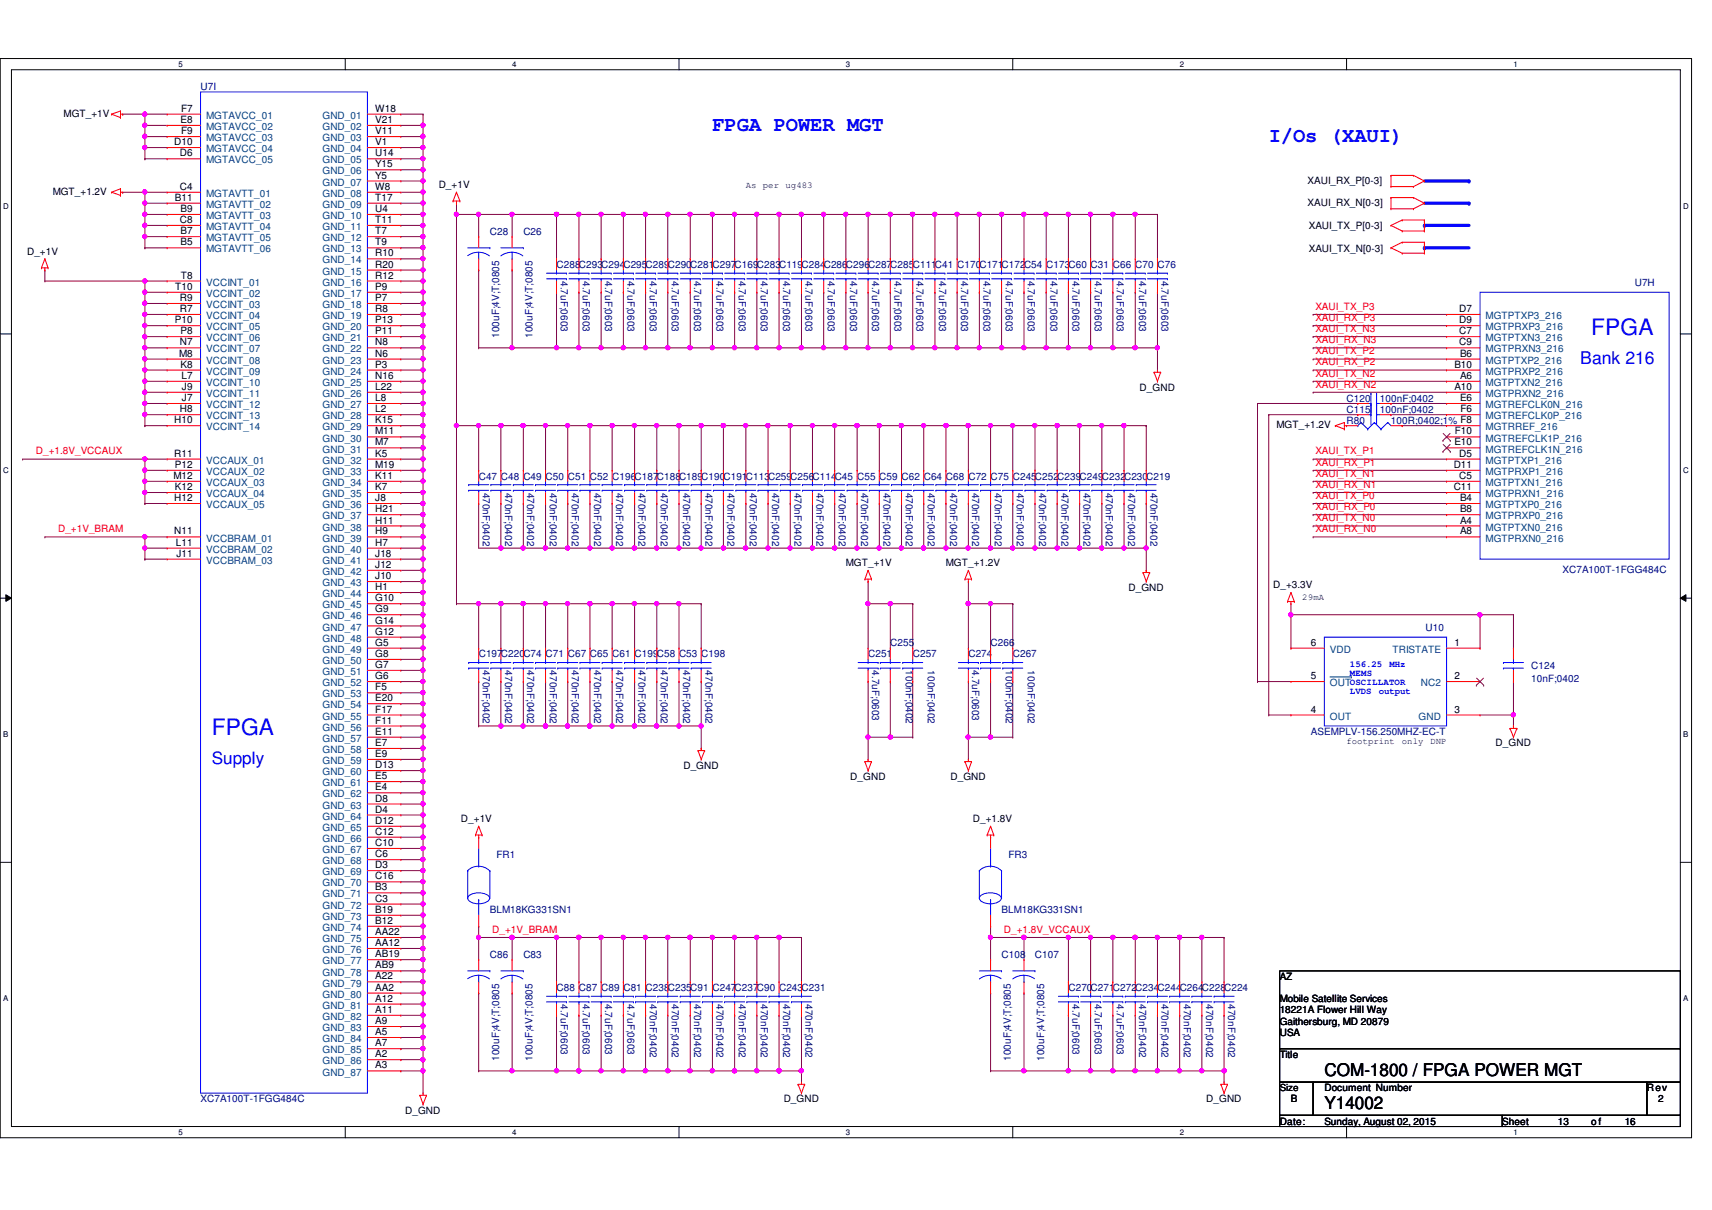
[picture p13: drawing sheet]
<svg xmlns="http://www.w3.org/2000/svg" width="297mm" height="210mm" viewBox="0 0 297 210" stroke-linecap="round" stroke-linejoin="round" font-family="sans-serif">
<defs><g id="words">
<g font-size="3.9" fill="#00f">
<text x="276.1" y="58.1">FPGA</text>
<text x="36.7" y="127.6">FPGA</text>
</g>
<g font-size="3.6" fill="#00f">
<text x="123.6" y="22.7">FPGA POWER MGT</text>
<text x="220.1" y="24.7">I/Os (XAUI)</text>
</g>
<g font-size="3" fill="#00f">
<text x="274.2" y="63.1">Bank 216</text>
<text x="36.7" y="132.5">Supply</text>
</g>
<g font-size="3">
<text x="229.8" y="186.6">COM-1800 / FPGA POWER MGT</text>
<text x="229.8" y="192.4">Y14002</text>
</g>
<g font-size="1.7" fill="#000080">
<text x="34.8" y="15.7">U7I</text>
<text x="85" y="40.7">C28</text>
<text x="90.8" y="40.7">C26</text>
<text x="96.6" y="46.5">C288C293C294C295C289C290C281C297C169C283C119C284C286C296C287C285C111C41 C170C171C172C54 C173C60 C31 C66 C70 C76</text>
<text x="97.3" y="48.8" transform="rotate(90 97.3 48.8)">4.7uF;0603</text>
<text x="101.1" y="48.8" transform="rotate(90 101.1 48.8)">4.7uF;0603</text>
<text x="105" y="48.8" transform="rotate(90 105 48.8)">4.7uF;0603</text>
<text x="108.9" y="48.8" transform="rotate(90 108.9 48.8)">4.7uF;0603</text>
<text x="112.7" y="48.8" transform="rotate(90 112.7 48.8)">4.7uF;0603</text>
<text x="116.6" y="48.8" transform="rotate(90 116.6 48.8)">4.7uF;0603</text>
<text x="120.4" y="48.8" transform="rotate(90 120.4 48.8)">4.7uF;0603</text>
<text x="124.3" y="48.8" transform="rotate(90 124.3 48.8)">4.7uF;0603</text>
<text x="128.2" y="48.8" transform="rotate(90 128.2 48.8)">4.7uF;0603</text>
<text x="132" y="48.8" transform="rotate(90 132 48.8)">4.7uF;0603</text>
<text x="135.9" y="48.8" transform="rotate(90 135.9 48.8)">4.7uF;0603</text>
<text x="139.7" y="48.8" transform="rotate(90 139.7 48.8)">4.7uF;0603</text>
<text x="143.6" y="48.8" transform="rotate(90 143.6 48.8)">4.7uF;0603</text>
<text x="147.5" y="48.8" transform="rotate(90 147.5 48.8)">4.7uF;0603</text>
<text x="151.3" y="48.8" transform="rotate(90 151.3 48.8)">4.7uF;0603</text>
<text x="155.2" y="48.8" transform="rotate(90 155.2 48.8)">4.7uF;0603</text>
<text x="159" y="48.8" transform="rotate(90 159 48.8)">4.7uF;0603</text>
<text x="162.9" y="48.8" transform="rotate(90 162.9 48.8)">4.7uF;0603</text>
<text x="166.8" y="48.8" transform="rotate(90 166.8 48.8)">4.7uF;0603</text>
<text x="170.6" y="48.8" transform="rotate(90 170.6 48.8)">4.7uF;0603</text>
<text x="174.5" y="48.8" transform="rotate(90 174.5 48.8)">4.7uF;0603</text>
<text x="178.3" y="48.8" transform="rotate(90 178.3 48.8)">4.7uF;0603</text>
<text x="182.2" y="48.8" transform="rotate(90 182.2 48.8)">4.7uF;0603</text>
<text x="186.1" y="48.8" transform="rotate(90 186.1 48.8)">4.7uF;0603</text>
<text x="189.9" y="48.8" transform="rotate(90 189.9 48.8)">4.7uF;0603</text>
<text x="193.8" y="48.8" transform="rotate(90 193.8 48.8)">4.7uF;0603</text>
<text x="197.7" y="48.8" transform="rotate(90 197.7 48.8)">4.7uF;0603</text>
<text x="201.5" y="48.8" transform="rotate(90 201.5 48.8)">4.7uF;0603</text>
<text x="283.6" y="49.6">U7H</text>
<text x="86.6" y="58.6" transform="rotate(-90 86.6 58.6)">100uF;4V;T;0805</text>
<text x="92.4" y="58.6" transform="rotate(-90 92.4 58.6)">100uF;4V;T;0805</text>
<text x="233.6" y="69.7">C120</text>
<text x="233.6" y="71.6">C115</text>
<text x="239.4" y="69.7">100nF;0402</text>
<text x="239.4" y="71.6">100nF;0402</text>
<text x="233.6" y="73.6">R80</text>
<text x="241.3" y="73.6">100R;0402;1% F8</text>
<text x="83.1" y="83.2">C47 C48 C49 C50 C51 C52 C196C187C188C189C190C191C113C259C256C114C45 C55 C59 C62 C64 C68 C72 C75 C245C252C239C249C232C230C219</text>
<text x="83.8" y="85.5" transform="rotate(90 83.8 85.5)">470nF;0402</text>
<text x="87.6" y="85.5" transform="rotate(90 87.6 85.5)">470nF;0402</text>
<text x="91.5" y="85.5" transform="rotate(90 91.5 85.5)">470nF;0402</text>
<text x="95.4" y="85.5" transform="rotate(90 95.4 85.5)">470nF;0402</text>
<text x="99.2" y="85.5" transform="rotate(90 99.2 85.5)">470nF;0402</text>
<text x="103.1" y="85.5" transform="rotate(90 103.1 85.5)">470nF;0402</text>
<text x="106.9" y="85.5" transform="rotate(90 106.9 85.5)">470nF;0402</text>
<text x="110.8" y="85.5" transform="rotate(90 110.8 85.5)">470nF;0402</text>
<text x="114.7" y="85.5" transform="rotate(90 114.7 85.5)">470nF;0402</text>
<text x="118.5" y="85.5" transform="rotate(90 118.5 85.5)">470nF;0402</text>
<text x="122.4" y="85.5" transform="rotate(90 122.4 85.5)">470nF;0402</text>
<text x="126.2" y="85.5" transform="rotate(90 126.2 85.5)">470nF;0402</text>
<text x="130.1" y="85.5" transform="rotate(90 130.1 85.5)">470nF;0402</text>
<text x="134" y="85.5" transform="rotate(90 134 85.5)">470nF;0402</text>
<text x="137.8" y="85.5" transform="rotate(90 137.8 85.5)">470nF;0402</text>
<text x="141.7" y="85.5" transform="rotate(90 141.7 85.5)">470nF;0402</text>
<text x="145.5" y="85.5" transform="rotate(90 145.5 85.5)">470nF;0402</text>
<text x="149.4" y="85.5" transform="rotate(90 149.4 85.5)">470nF;0402</text>
<text x="153.3" y="85.5" transform="rotate(90 153.3 85.5)">470nF;0402</text>
<text x="157.1" y="85.5" transform="rotate(90 157.1 85.5)">470nF;0402</text>
<text x="161" y="85.5" transform="rotate(90 161 85.5)">470nF;0402</text>
<text x="164.8" y="85.5" transform="rotate(90 164.8 85.5)">470nF;0402</text>
<text x="168.7" y="85.5" transform="rotate(90 168.7 85.5)">470nF;0402</text>
<text x="172.6" y="85.5" transform="rotate(90 172.6 85.5)">470nF;0402</text>
<text x="176.4" y="85.5" transform="rotate(90 176.4 85.5)">470nF;0402</text>
<text x="180.3" y="85.5" transform="rotate(90 180.3 85.5)">470nF;0402</text>
<text x="184.1" y="85.5" transform="rotate(90 184.1 85.5)">470nF;0402</text>
<text x="188" y="85.5" transform="rotate(90 188 85.5)">470nF;0402</text>
<text x="191.9" y="85.5" transform="rotate(90 191.9 85.5)">470nF;0402</text>
<text x="195.7" y="85.5" transform="rotate(90 195.7 85.5)">470nF;0402</text>
<text x="199.6" y="85.5" transform="rotate(90 199.6 85.5)">470nF;0402</text>
<text x="271.1" y="99.4">XC7A100T-1FGG484C</text>
<text x="154.5" y="112.2">C255</text>
<text x="171.9" y="112.2">C266</text>
<text x="247.4" y="109.5">U10</text>
<text x="83.1" y="114.1">C197C220C74 C71 C67 C65 C61 C199C58 C53 C198</text>
<text x="83.8" y="116.3" transform="rotate(90 83.8 116.3)">470nF;0402</text>
<text x="87.6" y="116.3" transform="rotate(90 87.6 116.3)">470nF;0402</text>
<text x="91.5" y="116.3" transform="rotate(90 91.5 116.3)">470nF;0402</text>
<text x="95.4" y="116.3" transform="rotate(90 95.4 116.3)">470nF;0402</text>
<text x="99.2" y="116.3" transform="rotate(90 99.2 116.3)">470nF;0402</text>
<text x="103.1" y="116.3" transform="rotate(90 103.1 116.3)">470nF;0402</text>
<text x="106.9" y="116.3" transform="rotate(90 106.9 116.3)">470nF;0402</text>
<text x="110.8" y="116.3" transform="rotate(90 110.8 116.3)">470nF;0402</text>
<text x="114.7" y="116.3" transform="rotate(90 114.7 116.3)">470nF;0402</text>
<text x="118.5" y="116.3" transform="rotate(90 118.5 116.3)">470nF;0402</text>
<text x="122.4" y="116.3" transform="rotate(90 122.4 116.3)">470nF;0402</text>
<text x="150.6" y="114.1">C251</text>
<text x="151.3" y="116.3" transform="rotate(90 151.3 116.3)">4.7uF;0603</text>
<text x="157.1" y="116.3" transform="rotate(90 157.1 116.3)">100nF;0402</text>
<text x="158.4" y="114.1">C257</text>
<text x="161" y="116.3" transform="rotate(90 161 116.3)">100nF;0402</text>
<text x="168" y="114.1">C274</text>
<text x="168.7" y="116.3" transform="rotate(90 168.7 116.3)">4.7uF;0603</text>
<text x="174.5" y="116.3" transform="rotate(90 174.5 116.3)">100nF;0402</text>
<text x="175.7" y="114.1">C267</text>
<text x="178.3" y="116.3" transform="rotate(90 178.3 116.3)">100nF;0402</text>
<text x="265.7" y="116">C124</text>
<text x="265.7" y="118.4">10nF;0402</text>
<text x="227.5" y="127.6">ASEMPLV-156.250MHZ-EC-T</text>
<text x="86.1" y="148.8">FR1</text>
<text x="175" y="148.8">FR3</text>
<text x="85" y="158.5">BLM18KG331SN1</text>
<text x="173.8" y="158.5">BLM18KG331SN1</text>
<text x="85" y="166.2">C86</text>
<text x="90.8" y="166.2">C83</text>
<text x="173.8" y="166.2">C108</text>
<text x="179.6" y="166.2">C107</text>
<text x="96.6" y="172">C88 C87 C89 C81 C238C235C91 C247C237C90 C243C231</text>
<text x="185.4" y="172">C270C271C272C234C244C264C228C224</text>
<text x="97.3" y="174.2" transform="rotate(90 97.3 174.2)">4.7uF;0603</text>
<text x="101.1" y="174.2" transform="rotate(90 101.1 174.2)">4.7uF;0603</text>
<text x="105" y="174.2" transform="rotate(90 105 174.2)">4.7uF;0603</text>
<text x="108.9" y="174.2" transform="rotate(90 108.9 174.2)">4.7uF;0603</text>
<text x="112.7" y="174.2" transform="rotate(90 112.7 174.2)">470nF;0402</text>
<text x="116.6" y="174.2" transform="rotate(90 116.6 174.2)">470nF;0402</text>
<text x="120.4" y="174.2" transform="rotate(90 120.4 174.2)">470nF;0402</text>
<text x="124.3" y="174.2" transform="rotate(90 124.3 174.2)">470nF;0402</text>
<text x="128.2" y="174.2" transform="rotate(90 128.2 174.2)">470nF;0402</text>
<text x="132" y="174.2" transform="rotate(90 132 174.2)">470nF;0402</text>
<text x="135.9" y="174.2" transform="rotate(90 135.9 174.2)">470nF;0402</text>
<text x="139.7" y="174.2" transform="rotate(90 139.7 174.2)">470nF;0402</text>
<text x="186.1" y="174.2" transform="rotate(90 186.1 174.2)">4.7uF;0603</text>
<text x="189.9" y="174.2" transform="rotate(90 189.9 174.2)">4.7uF;0603</text>
<text x="193.8" y="174.2" transform="rotate(90 193.8 174.2)">4.7uF;0603</text>
<text x="197.7" y="174.2" transform="rotate(90 197.7 174.2)">470nF;0402</text>
<text x="201.5" y="174.2" transform="rotate(90 201.5 174.2)">470nF;0402</text>
<text x="205.4" y="174.2" transform="rotate(90 205.4 174.2)">470nF;0402</text>
<text x="209.3" y="174.2" transform="rotate(90 209.3 174.2)">470nF;0402</text>
<text x="213.1" y="174.2" transform="rotate(90 213.1 174.2)">470nF;0402</text>
<text x="86.6" y="184.1" transform="rotate(-90 86.6 184.1)">100uF;4V;T;0805</text>
<text x="92.4" y="184.1" transform="rotate(-90 92.4 184.1)">100uF;4V;T;0805</text>
<text x="175.4" y="184.1" transform="rotate(-90 175.4 184.1)">100uF;4V;T;0805</text>
<text x="181.2" y="184.1" transform="rotate(-90 181.2 184.1)">100uF;4V;T;0805</text>
<text x="34.8" y="191.3">XC7A100T-1FGG484C</text>
</g>
<g font-size="1.7">
<text x="11" y="20.3">MGT_+1V</text>
<text x="31.3" y="21.3">E8</text>
<text x="31.4" y="19.4">F7</text>
<text x="31.4" y="23.3">F9</text>
<text x="65.1" y="19.4">W18</text>
<text x="65.1" y="21.3">V21</text>
<text x="65.1" y="23.3">V11</text>
<text x="30.2" y="25.2">D10</text>
<text x="31.2" y="27.1">D6</text>
<text x="65.1" y="25.2">V1</text>
<text x="65.1" y="27.1">U14</text>
<text x="65.1" y="29">Y15</text>
<text x="9.1" y="33.8">MGT_+1.2V</text>
<text x="30.3" y="34.8">B11</text>
<text x="31.2" y="32.9">C4</text>
<text x="65.1" y="31">Y5</text>
<text x="65.1" y="32.9">W8</text>
<text x="65.1" y="34.8">T17</text>
<text x="76.1" y="32.6">D_+1V</text>
<text x="226.9" y="35.7">XAUI_RX_N[0-3]</text>
<text x="226.9" y="31.9">XAUI_RX_P[0-3]</text>
<text x="31.2" y="38.7">C8</text>
<text x="31.3" y="36.8">B9</text>
<text x="31.3" y="40.6">B7</text>
<text x="65.1" y="36.8">U4</text>
<text x="65.1" y="38.7">T11</text>
<text x="65.1" y="40.6">T7</text>
<text x="227.1" y="39.8">XAUI_TX_P[0-3]</text>
<text x="4.7" y="44.2">D_+1V</text>
<text x="31.3" y="42.6">B5</text>
<text x="65.1" y="42.6">T9</text>
<text x="65.1" y="44.5">R10</text>
<text x="65.1" y="46.4">R20</text>
<text x="227.1" y="43.6">XAUI_TX_N[0-3]</text>
<text x="30.4" y="50.3">T10</text>
<text x="31.2" y="52.2">R9</text>
<text x="31.4" y="48.3">T8</text>
<text x="65.1" y="48.3">R12</text>
<text x="65.1" y="50.3">P9</text>
<text x="65.1" y="52.2">P7</text>
<text x="30.3" y="56.1">P10</text>
<text x="31.2" y="54.1">R7</text>
<text x="31.2" y="59.9">N7</text>
<text x="31.3" y="58">P8</text>
<text x="65.1" y="54.1">R8</text>
<text x="65.1" y="56.1">P13</text>
<text x="65.1" y="58">P11</text>
<text x="65.1" y="59.9">N8</text>
<text x="253.2" y="54.1">D7</text>
<text x="253.2" y="56.1">D9</text>
<text x="253.2" y="58">C7</text>
<text x="253.2" y="59.9">C9</text>
<text x="31.1" y="61.9">M8</text>
<text x="31.3" y="63.8">K8</text>
<text x="31.5" y="65.7">L7</text>
<text x="65.1" y="61.9">N6</text>
<text x="65.1" y="63.8">P3</text>
<text x="65.1" y="65.7">N16</text>
<text x="252.3" y="63.8">B10</text>
<text x="253.3" y="61.9">B6</text>
<text x="253.3" y="65.7">A6</text>
<text x="31.2" y="71.5">H8</text>
<text x="31.6" y="67.6">J9</text>
<text x="31.6" y="69.6">J7</text>
<text x="65.1" y="67.6">L22</text>
<text x="65.1" y="69.6">L8</text>
<text x="65.1" y="71.5">L2</text>
<text x="197.7" y="67.8">D_GND</text>
<text x="252.3" y="67.6">A10</text>
<text x="253.3" y="69.6">E6</text>
<text x="253.4" y="71.5">F6</text>
<text x="30.2" y="73.4">H10</text>
<text x="65.1" y="73.4">K15</text>
<text x="65.1" y="75.4">M11</text>
<text x="65.1" y="77.3">M7</text>
<text x="221.5" y="74.3">MGT_+1.2V</text>
<text x="252.3" y="77.3">E10</text>
<text x="252.4" y="75.4">F10</text>
<text x="30.1" y="83.1">M12</text>
<text x="30.2" y="79.2">R11</text>
<text x="30.3" y="81.2">P12</text>
<text x="65.1" y="79.2">K5</text>
<text x="65.1" y="81.2">M19</text>
<text x="65.1" y="83.1">K11</text>
<text x="252.2" y="81.2">D11</text>
<text x="253.2" y="79.2">D5</text>
<text x="253.2" y="83.1">C5</text>
<text x="30.2" y="87">H12</text>
<text x="30.3" y="85">K12</text>
<text x="65.1" y="85">K7</text>
<text x="65.1" y="87">J8</text>
<text x="65.1" y="88.9">H21</text>
<text x="252.2" y="85">C11</text>
<text x="253.3" y="87">B4</text>
<text x="253.3" y="88.9">B8</text>
<text x="30.2" y="92.8">N11</text>
<text x="30.5" y="94.7">L11</text>
<text x="65.1" y="90.8">H11</text>
<text x="65.1" y="92.8">H9</text>
<text x="65.1" y="94.7">H7</text>
<text x="253.3" y="90.8">A4</text>
<text x="253.3" y="92.8">A8</text>
<text x="30.6" y="96.6">J11</text>
<text x="65.1" y="96.6">J18</text>
<text x="65.1" y="98.6">J12</text>
<text x="65.1" y="100.5">J10</text>
<text x="146.8" y="98.3">MGT_+1V</text>
<text x="164.1" y="98.3">MGT_+1.2V</text>
<text x="65.1" y="102.4">H1</text>
<text x="65.1" y="104.4">G10</text>
<text x="65.1" y="106.3">G9</text>
<text x="195.8" y="102.5">D_GND</text>
<text x="220.9" y="102.1">D_+3.3V</text>
<text x="65.1" y="108.2">G14</text>
<text x="65.1" y="110.2">G12</text>
<text x="65.1" y="112.1">G5</text>
<text x="227.5" y="112.1">6</text>
<text x="252.3" y="112.1">1</text>
<text x="65.1" y="114">G8</text>
<text x="65.1" y="115.9">G7</text>
<text x="65.1" y="117.9">G6</text>
<text x="65.1" y="119.8">F5</text>
<text x="227.5" y="117.9">5</text>
<text x="252.3" y="117.9">2</text>
<text x="65.1" y="121.7">E20</text>
<text x="65.1" y="123.7">F17</text>
<text x="65.1" y="125.6">F11</text>
<text x="227.5" y="123.7">4</text>
<text x="252.3" y="123.7">3</text>
<text x="65.1" y="127.5">E11</text>
<text x="65.1" y="129.5">E7</text>
<text x="65.1" y="131.4">E9</text>
<text x="259.5" y="129.5">D_GND</text>
<text x="65.1" y="133.3">D13</text>
<text x="65.1" y="135.2">E5</text>
<text x="65.1" y="137.2">E4</text>
<text x="118.6" y="133.4">D_GND</text>
<text x="147.5" y="135.3">D_GND</text>
<text x="164.9" y="135.3">D_GND</text>
<text x="65.1" y="139.1">D8</text>
<text x="65.1" y="141">D4</text>
<text x="65.1" y="143">D12</text>
<text x="80" y="142.7">D_+1V</text>
<text x="168.8" y="142.7">D_+1.8V</text>
<text x="65.1" y="144.9">C12</text>
<text x="65.1" y="146.8">C10</text>
<text x="65.1" y="148.8">C6</text>
<text x="65.1" y="150.7">D3</text>
<text x="65.1" y="152.6">C16</text>
<text x="65.1" y="154.5">B3</text>
<text x="65.1" y="156.5">C3</text>
<text x="65.1" y="158.4">B19</text>
<text x="65.1" y="160.3">B12</text>
<text x="65.1" y="162.3">AA22</text>
<text x="65.1" y="164.2">AA12</text>
<text x="65.1" y="166.1">AB19</text>
<text x="65.1" y="168.1">AB9</text>
<text x="65.1" y="170">A22</text>
<text x="65.1" y="171.9">AA2</text>
<text x="65.1" y="173.8">A12</text>
<text x="222" y="170.1">AZ</text>
<text x="222" y="173.9">Mobile Satellite Services</text>
<text x="65.1" y="175.8">A11</text>
<text x="65.1" y="177.7">A9</text>
<text x="65.1" y="179.6">A5</text>
<text x="222" y="175.9">18221A Flower Hill Way</text>
<text x="222" y="177.8">Gaithersburg, MD 20879</text>
<text x="222" y="179.7">USA</text>
<text x="65.1" y="181.6">A7</text>
<text x="65.1" y="183.5">A2</text>
<text x="65.1" y="185.4">A3</text>
<text x="222" y="183.6">Title</text>
<text x="136" y="191.3">D_GND</text>
<text x="209.3" y="191.3">D_GND</text>
<text x="222" y="189.3">Size</text>
<text x="224" y="191.3">B</text>
<text x="229.8" y="189.4">Document Number</text>
<text x="285.7" y="189.4">Rev</text>
<text x="287.7" y="191.3">2</text>
<text x="70.3" y="193.3">D_GND</text>
<text x="222" y="195.2">Date:</text>
<text x="229.8" y="195.2">Sunday, August 02, 2015</text>
<text x="260.6" y="195.2">Sheet</text>
<text x="270.3" y="195.2">13</text>
<text x="276.1" y="195.2">of</text>
<text x="281.9" y="195.2">16</text>
</g>
<g font-size="1.7" fill="#004080">
<text x="35.8" y="20.6">MGTAVCC_01</text>
<text x="35.8" y="22.6">MGTAVCC_02</text>
<text x="56" y="20.6">GND_01</text>
<text x="56" y="22.6">GND_02</text>
<text x="35.8" y="24.5">MGTAVCC_03</text>
<text x="35.8" y="26.4">MGTAVCC_04</text>
<text x="35.8" y="28.4">MGTAVCC_05</text>
<text x="56" y="24.5">GND_03</text>
<text x="56" y="26.4">GND_04</text>
<text x="56" y="28.4">GND_05</text>
<text x="35.8" y="34.2">MGTAVTT_01</text>
<text x="56" y="30.3">GND_06</text>
<text x="56" y="32.2">GND_07</text>
<text x="56" y="34.2">GND_08</text>
<text x="35.8" y="36.1">MGTAVTT_02</text>
<text x="35.8" y="38">MGTAVTT_03</text>
<text x="35.8" y="39.9">MGTAVTT_04</text>
<text x="35.8" y="41.9">MGTAVTT_05</text>
<text x="56" y="36.1">GND_09</text>
<text x="56" y="38">GND_10</text>
<text x="56" y="39.9">GND_11</text>
<text x="56" y="41.9">GND_12</text>
<text x="35.8" y="43.8">MGTAVTT_06</text>
<text x="56" y="43.8">GND_13</text>
<text x="56" y="45.7">GND_14</text>
<text x="56" y="47.7">GND_15</text>
<text x="35.8" y="49.6">VCCINT_01</text>
<text x="35.8" y="51.5">VCCINT_02</text>
<text x="35.8" y="53.5">VCCINT_03</text>
<text x="56" y="49.6">GND_16</text>
<text x="56" y="51.5">GND_17</text>
<text x="56" y="53.5">GND_18</text>
<text x="35.8" y="55.4">VCCINT_04</text>
<text x="35.8" y="57.3">VCCINT_05</text>
<text x="35.8" y="59.2">VCCINT_06</text>
<text x="56" y="55.4">GND_19</text>
<text x="56" y="57.3">GND_20</text>
<text x="56" y="59.2">GND_21</text>
<text x="257.8" y="55.4">MGTPTXP3_216</text>
<text x="257.8" y="57.3">MGTPRXP3_216</text>
<text x="257.8" y="59.2">MGTPTXN3_216</text>
<text x="35.8" y="61.2">VCCINT_07</text>
<text x="35.8" y="63.1">VCCINT_08</text>
<text x="35.8" y="65">VCCINT_09</text>
<text x="56" y="61.2">GND_22</text>
<text x="56" y="63.1">GND_23</text>
<text x="56" y="65">GND_24</text>
<text x="257.8" y="61.2">MGTPRXN3_216</text>
<text x="257.8" y="63.1">MGTPTXP2_216</text>
<text x="257.8" y="65">MGTPRXP2_216</text>
<text x="35.8" y="67">VCCINT_10</text>
<text x="35.8" y="68.9">VCCINT_11</text>
<text x="35.8" y="70.8">VCCINT_12</text>
<text x="56" y="67">GND_25</text>
<text x="56" y="68.9">GND_26</text>
<text x="56" y="70.8">GND_27</text>
<text x="257.8" y="67">MGTPTXN2_216</text>
<text x="257.8" y="68.9">MGTPRXN2_216</text>
<text x="257.8" y="70.8">MGTREFCLK0N_216</text>
<text x="35.8" y="72.8">VCCINT_13</text>
<text x="35.8" y="74.7">VCCINT_14</text>
<text x="56" y="72.8">GND_28</text>
<text x="56" y="74.7">GND_29</text>
<text x="56" y="76.6">GND_30</text>
<text x="257.8" y="72.8">MGTREFCLK0P_216</text>
<text x="257.8" y="74.7">MGTRREF_216</text>
<text x="257.8" y="76.6">MGTREFCLK1P_216</text>
<text x="35.8" y="80.5">VCCAUX_01</text>
<text x="35.8" y="82.4">VCCAUX_02</text>
<text x="56" y="78.5">GND_31</text>
<text x="56" y="80.5">GND_32</text>
<text x="56" y="82.4">GND_33</text>
<text x="257.8" y="78.5">MGTREFCLK1N_216</text>
<text x="257.8" y="80.5">MGTPTXP1_216</text>
<text x="257.8" y="82.4">MGTPRXP1_216</text>
<text x="35.8" y="84.3">VCCAUX_03</text>
<text x="35.8" y="86.3">VCCAUX_04</text>
<text x="35.8" y="88.2">VCCAUX_05</text>
<text x="56" y="84.3">GND_34</text>
<text x="56" y="86.3">GND_35</text>
<text x="56" y="88.2">GND_36</text>
<text x="257.8" y="84.3">MGTPTXN1_216</text>
<text x="257.8" y="86.3">MGTPRXN1_216</text>
<text x="257.8" y="88.2">MGTPTXP0_216</text>
<text x="35.8" y="94">VCCBRAM_01</text>
<text x="35.8" y="95.9">VCCBRAM_02</text>
<text x="56" y="90.1">GND_37</text>
<text x="56" y="92.1">GND_38</text>
<text x="56" y="94">GND_39</text>
<text x="56" y="95.9">GND_40</text>
<text x="257.8" y="90.1">MGTPRXP0_216</text>
<text x="257.8" y="92.1">MGTPTXN0_216</text>
<text x="257.8" y="94">MGTPRXN0_216</text>
<text x="35.8" y="97.8">VCCBRAM_03</text>
<text x="56" y="97.8">GND_41</text>
<text x="56" y="99.8">GND_42</text>
<text x="56" y="101.7">GND_43</text>
<text x="56" y="103.6">GND_44</text>
<text x="56" y="105.6">GND_45</text>
<text x="56" y="107.5">GND_46</text>
<text x="56" y="109.4">GND_47</text>
<text x="56" y="111.4">GND_48</text>
<text x="56" y="113.3">GND_49</text>
<text x="230.8" y="113.3">VDD</text>
<text x="241.6" y="113.3">TRISTATE</text>
<text x="56" y="115.2">GND_50</text>
<text x="56" y="117.1">GND_51</text>
<text x="56" y="119.1">GND_52</text>
<text x="230.8" y="119.1">OUTOSCILLATOR</text>
<text x="246.5" y="119.1">NC2</text>
<text x="56" y="121">GND_53</text>
<text x="56" y="122.9">GND_54</text>
<text x="56" y="124.9">GND_55</text>
<text x="230.8" y="124.9">OUT</text>
<text x="246.1" y="124.9">GND</text>
<text x="56" y="126.8">GND_56</text>
<text x="56" y="128.7">GND_57</text>
<text x="56" y="130.7">GND_58</text>
<text x="56" y="132.6">GND_59</text>
<text x="56" y="134.5">GND_60</text>
<text x="56" y="136.4">GND_61</text>
<text x="56" y="138.4">GND_62</text>
<text x="56" y="140.3">GND_63</text>
<text x="56" y="142.2">GND_64</text>
<text x="56" y="144.2">GND_65</text>
<text x="56" y="146.1">GND_66</text>
<text x="56" y="148">GND_67</text>
<text x="56" y="150">GND_68</text>
<text x="56" y="151.9">GND_69</text>
<text x="56" y="153.8">GND_70</text>
<text x="56" y="155.7">GND_71</text>
<text x="56" y="157.7">GND_72</text>
<text x="56" y="159.6">GND_73</text>
<text x="56" y="161.5">GND_74</text>
<text x="56" y="163.5">GND_75</text>
<text x="56" y="165.4">GND_76</text>
<text x="56" y="167.3">GND_77</text>
<text x="56" y="169.3">GND_78</text>
<text x="56" y="171.2">GND_79</text>
<text x="56" y="173.1">GND_80</text>
<text x="56" y="175">GND_81</text>
<text x="56" y="177">GND_82</text>
<text x="56" y="178.9">GND_83</text>
<text x="56" y="180.8">GND_84</text>
<text x="56" y="182.8">GND_85</text>
<text x="56" y="184.7">GND_86</text>
<text x="56" y="186.6">GND_87</text>
</g>
<g font-size="1.7" fill="#f00">
<text x="228.2" y="53.8">XAUI_TX_P3</text>
<text x="228.2" y="55.7">XAUI_RX_P3</text>
<text x="228.2" y="57.6">XAUI_TX_N3</text>
<text x="228.2" y="59.6">XAUI_RX_N3</text>
<text x="228.2" y="61.5">XAUI_TX_P2</text>
<text x="228.2" y="63.4">XAUI_RX_P2</text>
<text x="228.2" y="65.4">XAUI_TX_N2</text>
<text x="228.2" y="67.3">XAUI_RX_N2</text>
<text x="6.2" y="78.9">D_+1.8V_VCCAUX</text>
<text x="228.2" y="78.9">XAUI_TX_P1</text>
<text x="228.2" y="80.8">XAUI_RX_P1</text>
<text x="228.2" y="82.7">XAUI_TX_N1</text>
<text x="228.2" y="84.7">XAUI_RX_N1</text>
<text x="228.2" y="86.6">XAUI_TX_P0</text>
<text x="228.2" y="88.5">XAUI_RX_P0</text>
<text x="10.1" y="92.4">D_+1V_BRAM</text>
<text x="228.2" y="90.5">XAUI_TX_N0</text>
<text x="228.2" y="92.4">XAUI_RX_N0</text>
<text x="85.4" y="161.9">D_+1V_BRAM</text>
<text x="174.2" y="161.9">D_+1.8V_VCCAUX</text>
</g>
<g font-size="1.6">
<text x="129.4" y="32.6">As per</text>
<text x="136.3" y="32.6">ug483</text>
<text x="225.9" y="104.1">29mA</text>
<text x="233.6" y="129.2">footprint</text>
<text x="243.2" y="129.2">only</text>
<text x="248.2" y="129.2">DNP</text>
</g>
<g font-size="1.6" fill="#00f">
<text x="234.2" y="115.7">156.25</text>
<text x="234.2" y="117.3">MEMS</text>
<text x="241.1" y="115.7">MHz</text>
<text x="234.2" y="120.4">LVDS</text>
<text x="239.2" y="120.4">output</text>
</g>
<g font-size="1.4">
<text x="30.9" y="11.6">5</text>
<text x="88.9" y="11.6">4</text>
<text x="146.8" y="11.6">3</text>
<text x="204.7" y="11.6">2</text>
<text x="262.6" y="11.6">1</text>
<text x=".5" y="36.2">D</text>
<text x="292.1" y="36.2">D</text>
<text x=".5" y="82.1">C</text>
<text x="292.1" y="82.1">C</text>
<text x=".5" y="127.9">B</text>
<text x="292.1" y="127.9">B</text>
<text x=".5" y="173.8">A</text>
<text x="292.1" y="173.8">A</text>
<text x="30.9" y="196.9">5</text>
<text x="88.9" y="196.9">4</text>
<text x="146.8" y="196.9">3</text>
<text x="204.7" y="196.9">2</text>
<text x="262.6" y="196.9">1</text>
</g>
</g></defs>
<path d="M0 10.2h293.5v187.2h-293.5zM2 12.1h289.5v183.4h-289.5z" fill="none" stroke="#000" stroke-width=".17"/>
<g fill="#fff">
<path d="M30.9 10.4h.8v1.5h-.8z"/>
<path d="M30.9 195.7h.8v1.5h-.8z"/>
</g>
<path d="M59.9 10.2v1.9M59.9 195.5v1.9" fill="none" stroke="#000" stroke-width=".17"/>
<g fill="#fff">
<path d="M88.9 10.4h.7v1.5h-.7z"/>
<path d="M88.9 195.7h.7v1.5h-.7z"/>
</g>
<path d="M117.8 10.2v1.9M117.8 195.5v1.9" fill="none" stroke="#000" stroke-width=".17"/>
<g fill="#fff">
<path d="M146.8 10.4h.7v1.5h-.7z"/>
<path d="M146.8 195.7h.7v1.5h-.7z"/>
</g>
<path d="M175.7 10.2v1.9M175.7 195.5v1.9" fill="none" stroke="#000" stroke-width=".17"/>
<g fill="#fff">
<path d="M204.7 10.4h.7v1.5h-.7z"/>
<path d="M204.7 195.7h.7v1.5h-.7z"/>
</g>
<path d="M233.6 10.2v1.9M233.6 195.5v1.9" fill="none" stroke="#000" stroke-width=".17"/>
<g fill="#fff">
<path d="M262.6 10.4h.8v1.5h-.8z"/>
<path d="M262.6 195.7h.8v1.5h-.8z"/>
<path d="M.5 35h1v1.5h-1z"/>
<path d="M292.1 35h.9v1.5h-.9z"/>
<path d="M.5 80.9h1v1.5h-1z"/>
<path d="M292.1 80.9h.9v1.5h-.9z"/>
</g>
<path d="M0 58h2M291.5 58h2" fill="none" stroke="#000" stroke-width=".17"/>
<g fill="#fff">
<path d="M.5 126.7h.9v1.5h-.9z"/>
<path d="M292.1 126.7h.8v1.5h-.8z"/>
</g>
<path d="M0 103.8h2M1 103.2l1 .6-1 .6zM291.5 103.8l1-.6v1.2zM291.5 103.8h2" fill="none" stroke="#000" stroke-width=".17"/>
<path d="M1 103.2l1 .6-1 .6zM291.5 103.8l1-.6v1.2z" fill="#000"/>
<g fill="#fff">
<path d="M.5 172.6h.9v1.5h-.9z"/>
<path d="M292.1 172.6h.8v1.5h-.8z"/>
</g>
<path d="M0 149.6h2M291.5 149.6h2" fill="none" stroke="#000" stroke-width=".17"/>
<path d="M69.6 19.8h3.8M73.4 19.8h.1M73.4 19.8v2M73.4 21.8h.1" fill="none" stroke="#800040" stroke-width=".17"/>
<circle cx="73.4" cy="21.7" r=".37" fill="#f0f"/>
<circle cx="73.4" cy="21.7" r=".37" fill="none" stroke="#f0f" stroke-width=".17"/>
<path d="M69.6 21.8h3.8M73.4 21.8h.1M73.4 23.7h.1M73.4 21.8v1.9" fill="none" stroke="#800040" stroke-width=".17"/>
<circle cx="73.4" cy="23.7" r=".38" fill="#f0f"/>
<circle cx="73.4" cy="23.7" r=".38" fill="none" stroke="#f0f" stroke-width=".17"/>
<path d="M69.6 23.7h3.8M73.4 23.7h.1M73.4 25.6h.1M73.4 23.7v1.9" fill="none" stroke="#800040" stroke-width=".17"/>
<circle cx="73.4" cy="25.6" r=".37" fill="#f0f"/>
<circle cx="73.4" cy="25.6" r=".37" fill="none" stroke="#f0f" stroke-width=".17"/>
<path d="M69.6 25.6h3.8M73.4 25.6h.1M73.4 27.6h.1M73.4 25.6v2" fill="none" stroke="#800040" stroke-width=".17"/>
<circle cx="73.4" cy="27.5" r=".37" fill="#f0f"/>
<circle cx="73.4" cy="27.5" r=".37" fill="none" stroke="#f0f" stroke-width=".17"/>
<path d="M69.6 27.6h3.8M73.4 27.6h.1M73.4 29.5h.1M73.4 27.6v1.9" fill="none" stroke="#800040" stroke-width=".17"/>
<circle cx="73.4" cy="29.5" r=".38" fill="#f0f"/>
<circle cx="73.4" cy="29.5" r=".38" fill="none" stroke="#f0f" stroke-width=".17"/>
<path d="M69.6 29.5h3.8M73.4 29.5h.1M73.4 31.4h.1M73.4 29.5v1.9" fill="none" stroke="#800040" stroke-width=".17"/>
<circle cx="73.4" cy="31.4" r=".37" fill="#f0f"/>
<circle cx="73.4" cy="31.4" r=".37" fill="none" stroke="#f0f" stroke-width=".17"/>
<path d="M69.6 31.4h3.8M73.4 31.4h.1M73.4 33.4h.1M73.4 31.4v2" fill="none" stroke="#800040" stroke-width=".17"/>
<circle cx="73.4" cy="33.3" r=".38" fill="#f0f"/>
<circle cx="73.4" cy="33.3" r=".38" fill="none" stroke="#f0f" stroke-width=".17"/>
<path d="M69.6 33.4h3.8M73.4 33.4h.1M73.4 35.3h.1M73.4 33.4v1.9" fill="none" stroke="#800040" stroke-width=".17"/>
<circle cx="73.4" cy="35.2" r=".37" fill="#f0f"/>
<circle cx="73.4" cy="35.2" r=".37" fill="none" stroke="#f0f" stroke-width=".17"/>
<path d="M69.6 35.3h3.8M73.4 35.3h.1M73.4 37.2h.1M73.4 35.3v1.9" fill="none" stroke="#800040" stroke-width=".17"/>
<circle cx="73.4" cy="37.2" r=".37" fill="#f0f"/>
<circle cx="73.4" cy="37.2" r=".37" fill="none" stroke="#f0f" stroke-width=".17"/>
<path d="M69.6 37.2h3.8M69.6 39.1h3.8M73.4 37.2h.1M73.4 39.1h.1M73.4 37.2v1.9" fill="none" stroke="#800040" stroke-width=".17"/>
<circle cx="73.4" cy="39.1" r=".38" fill="#f0f"/>
<circle cx="73.4" cy="39.1" r=".38" fill="none" stroke="#f0f" stroke-width=".17"/>
<path d="M73.4 39.1v2M73.4 41.1h.1" fill="none" stroke="#800040" stroke-width=".17"/>
<circle cx="73.4" cy="41" r=".37" fill="#f0f"/>
<circle cx="73.4" cy="41" r=".37" fill="none" stroke="#f0f" stroke-width=".17"/>
<path d="M69.6 41.1h3.8M73.4 41.1h.1M73.4 43h.1M73.4 41.1v1.9" fill="none" stroke="#800040" stroke-width=".17"/>
<circle cx="73.4" cy="43" r=".38" fill="#f0f"/>
<circle cx="73.4" cy="43" r=".38" fill="none" stroke="#f0f" stroke-width=".17"/>
<path d="M69.6 43h3.8M73.4 43h.1M73.4 44.9h.1M73.4 43v1.9" fill="none" stroke="#800040" stroke-width=".17"/>
<circle cx="73.4" cy="44.9" r=".37" fill="#f0f"/>
<circle cx="73.4" cy="44.9" r=".37" fill="none" stroke="#f0f" stroke-width=".17"/>
<path d="M69.6 44.9h3.8M73.4 44.9h.1M73.4 46.9h.1M73.4 44.9v2" fill="none" stroke="#800040" stroke-width=".17"/>
<circle cx="73.4" cy="46.8" r=".37" fill="#f0f"/>
<circle cx="73.4" cy="46.8" r=".37" fill="none" stroke="#f0f" stroke-width=".17"/>
<path d="M69.6 46.9h3.8M73.4 46.9h.1M73.4 48.8h.1M73.4 46.9v1.9" fill="none" stroke="#800040" stroke-width=".17"/>
<circle cx="73.4" cy="48.8" r=".38" fill="#f0f"/>
<circle cx="73.4" cy="48.8" r=".38" fill="none" stroke="#f0f" stroke-width=".17"/>
<path d="M69.6 48.8h3.8M73.4 48.8h.1M73.4 50.7h.1M73.4 48.8v1.9" fill="none" stroke="#800040" stroke-width=".17"/>
<circle cx="73.4" cy="50.7" r=".37" fill="#f0f"/>
<circle cx="73.4" cy="50.7" r=".37" fill="none" stroke="#f0f" stroke-width=".17"/>
<path d="M69.6 50.7h3.8M73.4 50.7h.1M73.4 52.7h.1M73.4 50.7v2" fill="none" stroke="#800040" stroke-width=".17"/>
<circle cx="73.4" cy="52.6" r=".38" fill="#f0f"/>
<circle cx="73.4" cy="52.6" r=".38" fill="none" stroke="#f0f" stroke-width=".17"/>
<path d="M69.6 52.7h3.8M73.4 52.7h.1M73.4 54.6h.1M73.4 52.7v1.9" fill="none" stroke="#800040" stroke-width=".17"/>
<circle cx="73.4" cy="54.5" r=".37" fill="#f0f"/>
<circle cx="73.4" cy="54.5" r=".37" fill="none" stroke="#f0f" stroke-width=".17"/>
<path d="M69.6 54.6h3.8M73.4 54.6h.1M73.4 56.5h.1M73.4 54.6v1.9" fill="none" stroke="#800040" stroke-width=".17"/>
<circle cx="73.4" cy="56.5" r=".37" fill="#f0f"/>
<circle cx="73.4" cy="56.5" r=".37" fill="none" stroke="#f0f" stroke-width=".17"/>
<path d="M69.6 56.5h3.8M73.4 56.5h.1M73.4 58.4h.1M73.4 56.5v1.9" fill="none" stroke="#800040" stroke-width=".17"/>
<circle cx="73.4" cy="58.4" r=".38" fill="#f0f"/>
<circle cx="73.4" cy="58.4" r=".38" fill="none" stroke="#f0f" stroke-width=".17"/>
<path d="M69.6 58.4h3.8M73.4 58.4h.1M73.4 58.4v2M73.4 60.4h.1" fill="none" stroke="#800040" stroke-width=".17"/>
<circle cx="73.4" cy="60.3" r=".37" fill="#f0f"/>
<circle cx="73.4" cy="60.3" r=".37" fill="none" stroke="#f0f" stroke-width=".17"/>
<path d="M69.6 60.4h3.8M73.4 60.4h.1M73.4 62.3h.1M73.4 60.4v1.9" fill="none" stroke="#800040" stroke-width=".17"/>
<circle cx="73.4" cy="62.3" r=".38" fill="#f0f"/>
<circle cx="73.4" cy="62.3" r=".38" fill="none" stroke="#f0f" stroke-width=".17"/>
<path d="M69.6 62.3h3.8M73.4 62.3h.1M73.4 64.2h.1M73.4 62.3v1.9" fill="none" stroke="#800040" stroke-width=".17"/>
<circle cx="73.4" cy="64.2" r=".37" fill="#f0f"/>
<circle cx="73.4" cy="64.2" r=".37" fill="none" stroke="#f0f" stroke-width=".17"/>
<path d="M69.6 64.2h3.8M69.6 66.2h3.8M73.4 64.2h.1M73.4 66.2h.1M73.4 64.2v2" fill="none" stroke="#800040" stroke-width=".17"/>
<circle cx="73.4" cy="66.1" r=".37" fill="#f0f"/>
<circle cx="73.4" cy="66.1" r=".37" fill="none" stroke="#f0f" stroke-width=".17"/>
<path d="M73.4 68.1h.1M73.4 66.2v1.9" fill="none" stroke="#800040" stroke-width=".17"/>
<circle cx="73.4" cy="68.1" r=".38" fill="#f0f"/>
<circle cx="73.4" cy="68.1" r=".38" fill="none" stroke="#f0f" stroke-width=".17"/>
<path d="M69.6 68.1h3.8M73.4 68.1h.1M73.4 70h.1M73.4 68.1v1.9" fill="none" stroke="#800040" stroke-width=".17"/>
<circle cx="73.4" cy="70" r=".37" fill="#f0f"/>
<circle cx="73.4" cy="70" r=".37" fill="none" stroke="#f0f" stroke-width=".17"/>
<path d="M69.6 70h3.8M73.4 70h.1M73.4 72h.1M73.4 70v2" fill="none" stroke="#800040" stroke-width=".17"/>
<circle cx="73.4" cy="71.9" r=".38" fill="#f0f"/>
<circle cx="73.4" cy="71.9" r=".38" fill="none" stroke="#f0f" stroke-width=".17"/>
<path d="M69.6 72h3.8M73.4 72h.1M73.4 73.9h.1M73.4 72v1.9" fill="none" stroke="#800040" stroke-width=".17"/>
<circle cx="73.4" cy="73.8" r=".37" fill="#f0f"/>
<circle cx="73.4" cy="73.8" r=".37" fill="none" stroke="#f0f" stroke-width=".17"/>
<path d="M69.6 73.9h3.8M73.4 73.9h.1M73.4 75.8h.1M73.4 73.9v1.9" fill="none" stroke="#800040" stroke-width=".17"/>
<circle cx="73.4" cy="75.8" r=".37" fill="#f0f"/>
<circle cx="73.4" cy="75.8" r=".37" fill="none" stroke="#f0f" stroke-width=".17"/>
<path d="M69.6 75.8h3.8M73.4 75.8h.1M73.4 77.7h.1M73.4 75.8v1.9" fill="none" stroke="#800040" stroke-width=".17"/>
<circle cx="73.4" cy="77.7" r=".38" fill="#f0f"/>
<circle cx="73.4" cy="77.7" r=".38" fill="none" stroke="#f0f" stroke-width=".17"/>
<path d="M69.6 77.7h3.8M73.4 77.7h.1M73.4 79.7h.1M73.4 77.7v2" fill="none" stroke="#800040" stroke-width=".17"/>
<circle cx="73.4" cy="79.6" r=".37" fill="#f0f"/>
<circle cx="73.4" cy="79.6" r=".37" fill="none" stroke="#f0f" stroke-width=".17"/>
<path d="M69.6 79.7h3.8M73.4 79.7h.1M73.4 79.7v1.9M73.4 81.6h.1" fill="none" stroke="#800040" stroke-width=".17"/>
<circle cx="73.4" cy="81.6" r=".38" fill="#f0f"/>
<circle cx="73.4" cy="81.6" r=".38" fill="none" stroke="#f0f" stroke-width=".17"/>
<path d="M69.6 81.6h3.8M73.4 81.6h.1M73.4 83.5h.1M73.4 81.6v1.9" fill="none" stroke="#800040" stroke-width=".17"/>
<circle cx="73.4" cy="83.5" r=".37" fill="#f0f"/>
<circle cx="73.4" cy="83.5" r=".37" fill="none" stroke="#f0f" stroke-width=".17"/>
<path d="M69.6 83.5h3.8M73.4 83.5h.1M73.4 85.5h.1M73.4 83.5v2" fill="none" stroke="#800040" stroke-width=".17"/>
<circle cx="73.4" cy="85.4" r=".37" fill="#f0f"/>
<circle cx="73.4" cy="85.4" r=".37" fill="none" stroke="#f0f" stroke-width=".17"/>
<path d="M69.6 85.5h3.8M73.4 85.5h.1M73.4 87.4h.1M73.4 85.5v1.9" fill="none" stroke="#800040" stroke-width=".17"/>
<circle cx="73.4" cy="87.4" r=".38" fill="#f0f"/>
<circle cx="73.4" cy="87.4" r=".38" fill="none" stroke="#f0f" stroke-width=".17"/>
<path d="M69.6 87.4h3.8M73.4 87.4h.1M73.4 89.3h.1M73.4 87.4v1.9" fill="none" stroke="#800040" stroke-width=".17"/>
<circle cx="73.4" cy="89.3" r=".37" fill="#f0f"/>
<circle cx="73.4" cy="89.3" r=".37" fill="none" stroke="#f0f" stroke-width=".17"/>
<path d="M69.6 89.3h3.8M73.4 89.3h.1M73.4 91.3h.1M73.4 89.3v2" fill="none" stroke="#800040" stroke-width=".17"/>
<circle cx="73.4" cy="91.2" r=".38" fill="#f0f"/>
<circle cx="73.4" cy="91.2" r=".38" fill="none" stroke="#f0f" stroke-width=".17"/>
<path d="M69.6 91.3h3.8M69.6 93.2h3.8M73.4 91.3h.1M73.4 93.2h.1M73.4 91.3v1.9" fill="none" stroke="#800040" stroke-width=".17"/>
<circle cx="73.4" cy="93.1" r=".37" fill="#f0f"/>
<circle cx="73.4" cy="93.1" r=".37" fill="none" stroke="#f0f" stroke-width=".17"/>
<path d="M73.4 95.1h.1M73.4 93.2v1.9" fill="none" stroke="#800040" stroke-width=".17"/>
<circle cx="73.4" cy="95.1" r=".37" fill="#f0f"/>
<circle cx="73.4" cy="95.1" r=".37" fill="none" stroke="#f0f" stroke-width=".17"/>
<path d="M69.6 95.1h3.8M73.4 95.1h.1M73.4 97h.1M73.4 95.1v1.9" fill="none" stroke="#800040" stroke-width=".17"/>
<circle cx="73.4" cy="97" r=".38" fill="#f0f"/>
<circle cx="73.4" cy="97" r=".38" fill="none" stroke="#f0f" stroke-width=".17"/>
<path d="M69.6 97h3.8M73.4 97h.1M73.4 99h.1M73.4 97v2" fill="none" stroke="#800040" stroke-width=".17"/>
<circle cx="73.4" cy="98.9" r=".37" fill="#f0f"/>
<circle cx="73.4" cy="98.9" r=".37" fill="none" stroke="#f0f" stroke-width=".17"/>
<path d="M69.6 99h3.8M73.4 99h.1M73.4 99v3.8M69.6 100.9h3.8M73.4 100.9h.1M73.4 102.8h.1" fill="none" stroke="#800040" stroke-width=".17"/>
<circle cx="73.4" cy="100.9" r=".38" fill="#f0f"/>
<circle cx="73.4" cy="100.9" r=".38" fill="none" stroke="#f0f" stroke-width=".17"/>
<circle cx="73.4" cy="102.8" r=".37" fill="#f0f"/>
<circle cx="73.4" cy="102.8" r=".37" fill="none" stroke="#f0f" stroke-width=".17"/>
<path d="M69.6 102.8h3.8M73.4 102.8h.1M73.4 104.8h.1M73.4 102.8v2" fill="none" stroke="#800040" stroke-width=".17"/>
<circle cx="73.4" cy="104.7" r=".37" fill="#f0f"/>
<circle cx="73.4" cy="104.7" r=".37" fill="none" stroke="#f0f" stroke-width=".17"/>
<path d="M69.6 104.8h3.8M73.4 104.8h.1M73.4 106.7h.1M73.4 104.8v1.9" fill="none" stroke="#800040" stroke-width=".17"/>
<circle cx="73.4" cy="106.7" r=".38" fill="#f0f"/>
<circle cx="73.4" cy="106.7" r=".38" fill="none" stroke="#f0f" stroke-width=".17"/>
<path d="M69.6 106.7h3.8M73.4 106.7h.1M73.4 108.6h.1M73.4 106.7v1.9" fill="none" stroke="#800040" stroke-width=".17"/>
<circle cx="73.4" cy="108.6" r=".37" fill="#f0f"/>
<circle cx="73.4" cy="108.6" r=".37" fill="none" stroke="#f0f" stroke-width=".17"/>
<path d="M69.6 108.6h3.8M73.4 108.6h.1M73.4 110.6h.1M73.4 108.6v2" fill="none" stroke="#800040" stroke-width=".17"/>
<circle cx="73.4" cy="110.5" r=".38" fill="#f0f"/>
<circle cx="73.4" cy="110.5" r=".38" fill="none" stroke="#f0f" stroke-width=".17"/>
<path d="M69.6 110.6h3.8M73.4 110.6h.1M73.4 112.5h.1M73.4 110.6v1.9" fill="none" stroke="#800040" stroke-width=".17"/>
<circle cx="73.4" cy="112.5" r=".37" fill="#f0f"/>
<circle cx="73.4" cy="112.5" r=".37" fill="none" stroke="#f0f" stroke-width=".17"/>
<path d="M69.6 112.5h3.8M73.4 112.5h.1M73.4 114.4h.1M73.4 112.5v1.9" fill="none" stroke="#800040" stroke-width=".17"/>
<circle cx="73.4" cy="114.4" r=".37" fill="#f0f"/>
<circle cx="73.4" cy="114.4" r=".37" fill="none" stroke="#f0f" stroke-width=".17"/>
<path d="M69.6 114.4h3.8M73.4 114.4h.1M73.4 116.3h.1M73.4 114.4v1.9" fill="none" stroke="#800040" stroke-width=".17"/>
<circle cx="73.4" cy="116.3" r=".38" fill="#f0f"/>
<circle cx="73.4" cy="116.3" r=".38" fill="none" stroke="#f0f" stroke-width=".17"/>
<path d="M69.6 116.3h3.8M73.4 116.3h.1M73.4 118.3h.1M73.4 116.3v2" fill="none" stroke="#800040" stroke-width=".17"/>
<circle cx="73.4" cy="118.3" r=".37" fill="#f0f"/>
<circle cx="73.4" cy="118.3" r=".37" fill="none" stroke="#f0f" stroke-width=".17"/>
<path d="M69.6 118.3h3.8M73.4 118.3h.1M73.4 118.3v1.9M69.6 120.2h3.8M73.4 120.2h.1" fill="none" stroke="#800040" stroke-width=".17"/>
<circle cx="73.4" cy="120.2" r=".38" fill="#f0f"/>
<circle cx="73.4" cy="120.2" r=".38" fill="none" stroke="#f0f" stroke-width=".17"/>
<path d="M73.4 122.1h.1M73.4 120.2v1.9" fill="none" stroke="#800040" stroke-width=".17"/>
<circle cx="73.4" cy="122.1" r=".37" fill="#f0f"/>
<circle cx="73.4" cy="122.1" r=".37" fill="none" stroke="#f0f" stroke-width=".17"/>
<path d="M69.6 122.1h3.8M73.4 122.1h.1M73.4 124.1h.1M73.4 122.1v2" fill="none" stroke="#800040" stroke-width=".17"/>
<circle cx="73.4" cy="124.1" r=".37" fill="#f0f"/>
<circle cx="73.4" cy="124.1" r=".37" fill="none" stroke="#f0f" stroke-width=".17"/>
<path d="M69.6 124.1h3.8M73.4 124.1h.1M73.4 126h.1M73.4 124.1v1.9" fill="none" stroke="#800040" stroke-width=".17"/>
<circle cx="73.4" cy="126" r=".38" fill="#f0f"/>
<circle cx="73.4" cy="126" r=".38" fill="none" stroke="#f0f" stroke-width=".17"/>
<path d="M69.6 126h3.8M69.6 127.9h3.8M73.4 126h.1M73.4 127.9h.1M73.4 129.9h.1M73.4 126v3.9" fill="none" stroke="#800040" stroke-width=".17"/>
<circle cx="73.4" cy="127.9" r=".37" fill="#f0f"/>
<circle cx="73.4" cy="127.9" r=".37" fill="none" stroke="#f0f" stroke-width=".17"/>
<circle cx="73.4" cy="129.8" r=".38" fill="#f0f"/>
<circle cx="73.4" cy="129.8" r=".38" fill="none" stroke="#f0f" stroke-width=".17"/>
<path d="M69.6 129.9h3.8M73.4 129.9h.1M73.4 131.8h.1M73.4 129.9v1.9" fill="none" stroke="#800040" stroke-width=".17"/>
<circle cx="73.4" cy="131.8" r=".37" fill="#f0f"/>
<circle cx="73.4" cy="131.8" r=".37" fill="none" stroke="#f0f" stroke-width=".17"/>
<path d="M69.6 131.8h3.8M73.4 131.8h.1M73.4 133.7h.1M73.4 131.8v1.9" fill="none" stroke="#800040" stroke-width=".17"/>
<circle cx="73.4" cy="133.7" r=".37" fill="#f0f"/>
<circle cx="73.4" cy="133.7" r=".37" fill="none" stroke="#f0f" stroke-width=".17"/>
<path d="M69.6 133.7h3.8M73.4 133.7h.1M73.4 135.6h.1M73.4 133.7v1.9" fill="none" stroke="#800040" stroke-width=".17"/>
<circle cx="73.4" cy="135.6" r=".38" fill="#f0f"/>
<circle cx="73.4" cy="135.6" r=".38" fill="none" stroke="#f0f" stroke-width=".17"/>
<path d="M69.6 135.6h3.8M73.4 135.6h.1M73.4 137.6h.1M73.4 135.6v2" fill="none" stroke="#800040" stroke-width=".17"/>
<circle cx="73.4" cy="137.6" r=".37" fill="#f0f"/>
<circle cx="73.4" cy="137.6" r=".37" fill="none" stroke="#f0f" stroke-width=".17"/>
<path d="M69.6 137.6h3.8M73.4 137.6h.1M73.4 139.5h.1M73.4 137.6v1.9" fill="none" stroke="#800040" stroke-width=".17"/>
<circle cx="73.4" cy="139.5" r=".38" fill="#f0f"/>
<circle cx="73.4" cy="139.5" r=".38" fill="none" stroke="#f0f" stroke-width=".17"/>
<path d="M69.6 139.5h3.8M73.4 139.5h.1M73.4 139.5v1.9M73.4 141.4h.1" fill="none" stroke="#800040" stroke-width=".17"/>
<circle cx="73.4" cy="141.4" r=".37" fill="#f0f"/>
<circle cx="73.4" cy="141.4" r=".37" fill="none" stroke="#f0f" stroke-width=".17"/>
<path d="M69.6 141.4h3.8M73.4 141.4h.1M73.4 143.4h.1M73.4 141.4v2" fill="none" stroke="#800040" stroke-width=".17"/>
<circle cx="73.4" cy="143.4" r=".37" fill="#f0f"/>
<circle cx="73.4" cy="143.4" r=".37" fill="none" stroke="#f0f" stroke-width=".17"/>
<path d="M69.6 143.4h3.8M73.4 143.4h.1M73.4 145.3h.1M73.4 143.4v1.9" fill="none" stroke="#800040" stroke-width=".17"/>
<circle cx="73.4" cy="145.3" r=".38" fill="#f0f"/>
<circle cx="73.4" cy="145.3" r=".38" fill="none" stroke="#f0f" stroke-width=".17"/>
<path d="M69.6 145.3h3.8M69.6 147.2h3.8M73.4 145.3h.1M73.4 147.2h.1M73.4 145.3v1.9" fill="none" stroke="#800040" stroke-width=".17"/>
<circle cx="73.4" cy="147.2" r=".37" fill="#f0f"/>
<circle cx="73.4" cy="147.2" r=".37" fill="none" stroke="#f0f" stroke-width=".17"/>
<path d="M73.4 149.2h.1M73.4 147.2v2" fill="none" stroke="#800040" stroke-width=".17"/>
<circle cx="73.4" cy="149.1" r=".38" fill="#f0f"/>
<circle cx="73.4" cy="149.1" r=".38" fill="none" stroke="#f0f" stroke-width=".17"/>
<path d="M69.6 149.2h3.8M73.4 149.2h.1M73.4 151.1h.1M73.4 149.2v1.9" fill="none" stroke="#800040" stroke-width=".17"/>
<circle cx="73.4" cy="151.1" r=".37" fill="#f0f"/>
<circle cx="73.4" cy="151.1" r=".37" fill="none" stroke="#f0f" stroke-width=".17"/>
<path d="M69.6 151.1h3.8M73.4 151.1h.1M73.4 153h.1M73.4 151.1v1.9" fill="none" stroke="#800040" stroke-width=".17"/>
<circle cx="73.4" cy="153" r=".37" fill="#f0f"/>
<circle cx="73.4" cy="153" r=".37" fill="none" stroke="#f0f" stroke-width=".17"/>
<path d="M69.6 153h3.8M73.4 153h.1M73.4 154.9h.1M73.4 153v1.9" fill="none" stroke="#800040" stroke-width=".17"/>
<circle cx="73.4" cy="154.9" r=".38" fill="#f0f"/>
<circle cx="73.4" cy="154.9" r=".38" fill="none" stroke="#f0f" stroke-width=".17"/>
<path d="M69.6 154.9h3.8M73.4 154.9h.1M73.4 156.9h.1M73.4 154.9v2" fill="none" stroke="#800040" stroke-width=".17"/>
<circle cx="73.4" cy="156.9" r=".37" fill="#f0f"/>
<circle cx="73.4" cy="156.9" r=".37" fill="none" stroke="#f0f" stroke-width=".17"/>
<path d="M69.6 156.9h3.8M73.4 156.9h.1M73.4 158.8h.1M73.4 156.9v1.9" fill="none" stroke="#800040" stroke-width=".17"/>
<circle cx="73.4" cy="158.8" r=".38" fill="#f0f"/>
<circle cx="73.4" cy="158.8" r=".38" fill="none" stroke="#f0f" stroke-width=".17"/>
<path d="M69.6 158.8h3.8M73.4 158.8h.1M73.4 158.8v1.9M73.4 160.7h.1" fill="none" stroke="#800040" stroke-width=".17"/>
<circle cx="73.4" cy="160.7" r=".37" fill="#f0f"/>
<circle cx="73.4" cy="160.7" r=".37" fill="none" stroke="#f0f" stroke-width=".17"/>
<path d="M69.6 160.7h3.8M73.4 160.7h.1M73.4 162.7h.1M73.4 160.7v2" fill="none" stroke="#800040" stroke-width=".17"/>
<circle cx="73.4" cy="162.7" r=".37" fill="#f0f"/>
<circle cx="73.4" cy="162.7" r=".37" fill="none" stroke="#f0f" stroke-width=".17"/>
<path d="M69.6 162.7h3.8M73.4 162.7h.1M73.4 164.6h.1M73.4 162.7v1.9" fill="none" stroke="#800040" stroke-width=".17"/>
<circle cx="73.4" cy="164.6" r=".38" fill="#f0f"/>
<circle cx="73.4" cy="164.6" r=".38" fill="none" stroke="#f0f" stroke-width=".17"/>
<path d="M69.6 164.6h3.8M73.4 164.6h.1M73.4 166.5h.1M73.4 164.6v1.9" fill="none" stroke="#800040" stroke-width=".17"/>
<circle cx="73.4" cy="166.5" r=".37" fill="#f0f"/>
<circle cx="73.4" cy="166.5" r=".37" fill="none" stroke="#f0f" stroke-width=".17"/>
<path d="M69.6 166.5h3.8M73.4 166.5h.1M73.4 168.5h.1M73.4 166.5v2" fill="none" stroke="#800040" stroke-width=".17"/>
<circle cx="73.4" cy="168.4" r=".38" fill="#f0f"/>
<circle cx="73.4" cy="168.4" r=".38" fill="none" stroke="#f0f" stroke-width=".17"/>
<path d="M69.6 168.5h3.8M73.4 168.5h.1M73.4 170.4h.1M73.4 168.5v1.9" fill="none" stroke="#800040" stroke-width=".17"/>
<circle cx="73.4" cy="170.4" r=".37" fill="#f0f"/>
<circle cx="73.4" cy="170.4" r=".37" fill="none" stroke="#f0f" stroke-width=".17"/>
<path d="M69.6 170.4h3.8M73.4 170.4h.1M73.4 172.3h.1M73.4 170.4v1.9" fill="none" stroke="#800040" stroke-width=".17"/>
<circle cx="73.4" cy="172.3" r=".37" fill="#f0f"/>
<circle cx="73.4" cy="172.3" r=".37" fill="none" stroke="#f0f" stroke-width=".17"/>
<path d="M69.6 172.3h3.8M69.6 174.2h3.8M73.4 172.3h.1M73.4 174.2h.1M73.4 172.3v1.9" fill="none" stroke="#800040" stroke-width=".17"/>
<circle cx="73.4" cy="174.2" r=".38" fill="#f0f"/>
<circle cx="73.4" cy="174.2" r=".38" fill="none" stroke="#f0f" stroke-width=".17"/>
<path d="M73.4 176.2h.1M73.4 174.2v2" fill="none" stroke="#800040" stroke-width=".17"/>
<circle cx="73.4" cy="176.2" r=".37" fill="#f0f"/>
<circle cx="73.4" cy="176.2" r=".37" fill="none" stroke="#f0f" stroke-width=".17"/>
<path d="M69.6 176.2h3.8M73.4 176.2h.1M73.4 178.1h.1M73.4 176.2v1.9" fill="none" stroke="#800040" stroke-width=".17"/>
<circle cx="73.4" cy="178.1" r=".38" fill="#f0f"/>
<circle cx="73.4" cy="178.1" r=".38" fill="none" stroke="#f0f" stroke-width=".17"/>
<path d="M69.6 178.1h3.8M73.4 178.1h.1M73.4 178.1v1.9M73.4 180h.1" fill="none" stroke="#800040" stroke-width=".17"/>
<circle cx="73.4" cy="180" r=".37" fill="#f0f"/>
<circle cx="73.4" cy="180" r=".37" fill="none" stroke="#f0f" stroke-width=".17"/>
<path d="M69.6 182h.1M69.6 183.9h.1M69.6 180h3.8M69.6 182h3.8M69.6 183.9h3.8M73.4 180h.1M73.4 182h.1M73.4 183.9h.1M73.4 180v2M73.4 183.9v1.9" fill="none" stroke="#800040" stroke-width=".17"/>
<circle cx="73.4" cy="183.9" r=".38" fill="#f0f"/>
<circle cx="73.4" cy="183.9" r=".38" fill="none" stroke="#f0f" stroke-width=".17"/>
<path d="M69.6 185.8h.1M69.6 185.8h3.8M73.4 182h.1M73.4 182v1.9" fill="none" stroke="#800040" stroke-width=".17"/>
<circle cx="73.4" cy="182" r=".37" fill="#f0f"/>
<circle cx="73.4" cy="182" r=".37" fill="none" stroke="#f0f" stroke-width=".17"/>
<path d="M73.4 185.8h.1M73.4 185.8v3.9" fill="none" stroke="#800040" stroke-width=".17"/>
<circle cx="73.4" cy="185.8" r=".37" fill="#f0f"/>
<circle cx="73.4" cy="185.8" r=".37" fill="none" stroke="#f0f" stroke-width=".17"/>
<path d="M25.1 48.8h.1M25.1 48.8h3.9" fill="none" stroke="#800040" stroke-width=".17"/>
<circle cx="25.1" cy="48.8" r=".38" fill="#f0f"/>
<circle cx="25.1" cy="48.8" r=".38" fill="none" stroke="#f0f" stroke-width=".17"/>
<path d="M25.1 50.7h.1M25.1 48.8v1.9" fill="none" stroke="#800040" stroke-width=".17"/>
<circle cx="25.1" cy="50.7" r=".37" fill="#f0f"/>
<circle cx="25.1" cy="50.7" r=".37" fill="none" stroke="#f0f" stroke-width=".17"/>
<path d="M25.1 50.7h.1M25.1 52.7h.1M25.1 50.7h3.9M25.1 50.7v2" fill="none" stroke="#800040" stroke-width=".17"/>
<circle cx="25.1" cy="52.6" r=".38" fill="#f0f"/>
<circle cx="25.1" cy="52.6" r=".38" fill="none" stroke="#f0f" stroke-width=".17"/>
<path d="M25.1 52.7h.1M25.1 54.6h.1M25.1 52.7h3.9M25.1 52.7v1.9" fill="none" stroke="#800040" stroke-width=".17"/>
<circle cx="25.1" cy="54.5" r=".37" fill="#f0f"/>
<circle cx="25.1" cy="54.5" r=".37" fill="none" stroke="#f0f" stroke-width=".17"/>
<path d="M25.1 54.6h.1M25.1 56.5h.1M25.1 54.6h3.9M25.1 54.6v1.9" fill="none" stroke="#800040" stroke-width=".17"/>
<circle cx="25.1" cy="56.5" r=".37" fill="#f0f"/>
<circle cx="25.1" cy="56.5" r=".37" fill="none" stroke="#f0f" stroke-width=".17"/>
<path d="M25.1 56.5h.1M25.1 58.4h.1M25.1 56.5h3.9M25.1 56.5v1.9" fill="none" stroke="#800040" stroke-width=".17"/>
<circle cx="25.1" cy="58.4" r=".38" fill="#f0f"/>
<circle cx="25.1" cy="58.4" r=".38" fill="none" stroke="#f0f" stroke-width=".17"/>
<path d="M25.1 58.4h.1M25.1 58.4h3.9M25.1 58.4v2M25.1 60.4h.1" fill="none" stroke="#800040" stroke-width=".17"/>
<circle cx="25.1" cy="60.3" r=".37" fill="#f0f"/>
<circle cx="25.1" cy="60.3" r=".37" fill="none" stroke="#f0f" stroke-width=".17"/>
<path d="M25.1 60.4h.1M25.1 62.3h.1M25.1 60.4h3.9M25.1 60.4v1.9" fill="none" stroke="#800040" stroke-width=".17"/>
<circle cx="25.1" cy="62.3" r=".38" fill="#f0f"/>
<circle cx="25.1" cy="62.3" r=".38" fill="none" stroke="#f0f" stroke-width=".17"/>
<path d="M25.1 62.3h.1M25.1 64.2h.1M25.1 62.3h3.9M25.1 62.3v1.9" fill="none" stroke="#800040" stroke-width=".17"/>
<circle cx="25.1" cy="64.2" r=".37" fill="#f0f"/>
<circle cx="25.1" cy="64.2" r=".37" fill="none" stroke="#f0f" stroke-width=".17"/>
<path d="M25.1 64.2h.1M25.1 66.2h.1M25.1 64.2h3.9M25.1 64.2v2" fill="none" stroke="#800040" stroke-width=".17"/>
<circle cx="25.1" cy="66.1" r=".37" fill="#f0f"/>
<circle cx="25.1" cy="66.1" r=".37" fill="none" stroke="#f0f" stroke-width=".17"/>
<path d="M25.1 66.2h.1M25.1 68.1h.1M25.1 66.2h3.9M25.1 66.2v1.9" fill="none" stroke="#800040" stroke-width=".17"/>
<circle cx="25.1" cy="68.1" r=".38" fill="#f0f"/>
<circle cx="25.1" cy="68.1" r=".38" fill="none" stroke="#f0f" stroke-width=".17"/>
<path d="M25.1 68.1h.1M25.1 70h.1M25.1 68.1h3.9M25.1 68.1v1.9" fill="none" stroke="#800040" stroke-width=".17"/>
<circle cx="25.1" cy="70" r=".37" fill="#f0f"/>
<circle cx="25.1" cy="70" r=".37" fill="none" stroke="#f0f" stroke-width=".17"/>
<path d="M25.1 70h.1M25.1 72h.1M25.1 70h3.9M25.1 70v2" fill="none" stroke="#800040" stroke-width=".17"/>
<circle cx="25.1" cy="71.9" r=".38" fill="#f0f"/>
<circle cx="25.1" cy="71.9" r=".38" fill="none" stroke="#f0f" stroke-width=".17"/>
<path d="M7.8 46.9h.1M7.8 48.8h.1M7.8 46.9v1.9M7.8 48.8h17.3M25.1 72h.1M25.1 73.9h.1M25.1 72h3.9M25.1 72v1.9M25.1 73.9h3.9M25.1 93.2h.1M25.1 93.2h3.9" fill="none" stroke="#800040" stroke-width=".17"/>
<circle cx="25.1" cy="93.1" r=".37" fill="#f0f"/>
<circle cx="25.1" cy="93.1" r=".37" fill="none" stroke="#f0f" stroke-width=".17"/>
<path d="M25.1 95.1h.1M25.1 93.2v1.9" fill="none" stroke="#800040" stroke-width=".17"/>
<circle cx="25.1" cy="95.1" r=".37" fill="#f0f"/>
<circle cx="25.1" cy="95.1" r=".37" fill="none" stroke="#f0f" stroke-width=".17"/>
<path d="M25.1 79.7h.1M25.1 79.7h3.9M7.8 93.2h.1M7.8 93.2h17.3M25.1 95.1h.1M25.1 97h.1M25.1 95.1h3.9M25.1 95.1v1.9M25.1 97h3.9" fill="none" stroke="#800040" stroke-width=".17"/>
<circle cx="25.1" cy="79.6" r=".37" fill="#f0f"/>
<circle cx="25.1" cy="79.6" r=".37" fill="none" stroke="#f0f" stroke-width=".17"/>
<path d="M25.1 79.7v1.9M25.1 81.6h.1" fill="none" stroke="#800040" stroke-width=".17"/>
<circle cx="25.1" cy="81.6" r=".38" fill="#f0f"/>
<circle cx="25.1" cy="81.6" r=".38" fill="none" stroke="#f0f" stroke-width=".17"/>
<path d="M25.1 81.6h.1M25.1 83.5h.1M25.1 81.6h3.9M25.1 81.6v1.9" fill="none" stroke="#800040" stroke-width=".17"/>
<circle cx="25.1" cy="83.5" r=".37" fill="#f0f"/>
<circle cx="25.1" cy="83.5" r=".37" fill="none" stroke="#f0f" stroke-width=".17"/>
<path d="M25.1 83.5h.1M25.1 85.5h.1M25.1 83.5h3.9M25.1 83.5v2" fill="none" stroke="#800040" stroke-width=".17"/>
<circle cx="25.1" cy="85.4" r=".37" fill="#f0f"/>
<circle cx="25.1" cy="85.4" r=".37" fill="none" stroke="#f0f" stroke-width=".17"/>
<path d="M25.1 19.8h.1M25.1 19.8h3.9M3.9 79.7h.1M3.9 79.7h21.2M25.1 85.5h.1M25.1 87.4h.1M25.1 85.5h3.9M25.1 85.5v1.9M25.1 87.4h3.9" fill="none" stroke="#800040" stroke-width=".17"/>
<circle cx="25.1" cy="19.8" r=".38" fill="#f0f"/>
<circle cx="25.1" cy="19.8" r=".38" fill="none" stroke="#f0f" stroke-width=".17"/>
<path d="M25.1 19.8v2M25.1 21.8h.1" fill="none" stroke="#800040" stroke-width=".17"/>
<circle cx="25.1" cy="21.7" r=".37" fill="#f0f"/>
<circle cx="25.1" cy="21.7" r=".37" fill="none" stroke="#f0f" stroke-width=".17"/>
<path d="M25.1 21.8h.1M25.1 23.7h.1M25.1 21.8h3.9M25.1 21.8v1.9" fill="none" stroke="#800040" stroke-width=".17"/>
<circle cx="25.1" cy="23.7" r=".38" fill="#f0f"/>
<circle cx="25.1" cy="23.7" r=".38" fill="none" stroke="#f0f" stroke-width=".17"/>
<path d="M25.1 23.7h.1M25.1 25.6h.1M25.1 23.7h3.9M25.1 23.7v1.9" fill="none" stroke="#800040" stroke-width=".17"/>
<circle cx="25.1" cy="25.6" r=".37" fill="#f0f"/>
<circle cx="25.1" cy="25.6" r=".37" fill="none" stroke="#f0f" stroke-width=".17"/>
<path d="M25.1 25.6h.1M25.1 27.6h.1M25.1 33.4h.1M25.1 35.3h.1M25.1 25.6h3.9M25.1 25.6v2M25.1 33.4v1.9M25.1 27.6h3.9M25.1 33.4h3.9" fill="none" stroke="#800040" stroke-width=".17"/>
<circle cx="25.1" cy="33.3" r=".38" fill="#f0f"/>
<circle cx="25.1" cy="33.3" r=".38" fill="none" stroke="#f0f" stroke-width=".17"/>
<circle cx="25.1" cy="35.2" r=".37" fill="#f0f"/>
<circle cx="25.1" cy="35.2" r=".37" fill="none" stroke="#f0f" stroke-width=".17"/>
<path d="M25.1 35.3h.1M25.1 37.2h.1M25.1 35.3h3.9M25.1 35.3v1.9" fill="none" stroke="#800040" stroke-width=".17"/>
<circle cx="25.1" cy="37.2" r=".37" fill="#f0f"/>
<circle cx="25.1" cy="37.2" r=".37" fill="none" stroke="#f0f" stroke-width=".17"/>
<path d="M25.1 37.2h.1M25.1 39.1h.1M25.1 37.2h3.9M25.1 37.2v1.9" fill="none" stroke="#800040" stroke-width=".17"/>
<circle cx="25.1" cy="39.1" r=".38" fill="#f0f"/>
<circle cx="25.1" cy="39.1" r=".38" fill="none" stroke="#f0f" stroke-width=".17"/>
<path d="M25.1 39.1h.1M25.1 39.1h3.9M25.1 39.1v2M25.1 41.1h.1" fill="none" stroke="#800040" stroke-width=".17"/>
<circle cx="25.1" cy="41" r=".37" fill="#f0f"/>
<circle cx="25.1" cy="41" r=".37" fill="none" stroke="#f0f" stroke-width=".17"/>
<path d="M21.3 19.8h.1M21.3 19.8h3.8M25.1 41.1h.1M25.1 43h.1M25.1 41.1h3.9M25.1 41.1v1.9M25.1 43h3.9M83.1 160.7h.1M83.1 160.7v2M96.6 162.7h.1M96.6 162.7h3.9" fill="none" stroke="#800040" stroke-width=".17"/>
<circle cx="100.4" cy="162.7" r=".37" fill="#f0f"/>
<circle cx="100.4" cy="162.7" r=".37" fill="none" stroke="#f0f" stroke-width=".17"/>
<circle cx="96.6" cy="162.7" r=".37" fill="#f0f"/>
<circle cx="96.6" cy="162.7" r=".37" fill="none" stroke="#f0f" stroke-width=".17"/>
<path d="M171.9 160.7h.1M171.9 160.7v2M185.4 162.7h.1M185.4 162.7h3.8" fill="none" stroke="#800040" stroke-width=".17"/>
<circle cx="189.2" cy="162.7" r=".37" fill="#f0f"/>
<circle cx="189.2" cy="162.7" r=".37" fill="none" stroke="#f0f" stroke-width=".17"/>
<circle cx="185.3" cy="162.7" r=".37" fill="#f0f"/>
<circle cx="185.3" cy="162.7" r=".37" fill="none" stroke="#f0f" stroke-width=".17"/>
<path d="M83.1 37.2h.1M83.1 37.2v3.9" fill="none" stroke="#800040" stroke-width=".17"/>
<circle cx="83" cy="37.2" r=".37" fill="#f0f"/>
<circle cx="83" cy="37.2" r=".37" fill="none" stroke="#f0f" stroke-width=".17"/>
<path d="M88.9 37.2h.1M88.9 37.2v3.9M83.1 46.9h.1M83.1 46.9v13.5M88.9 46.9h.1M88.9 46.9v13.5" fill="none" stroke="#800040" stroke-width=".17"/>
<circle cx="88.8" cy="60.3" r=".37" fill="#f0f"/>
<circle cx="88.8" cy="60.3" r=".37" fill="none" stroke="#f0f" stroke-width=".17"/>
<path d="M79.2 35.3h.1M79.2 37.2h.1M79.2 35.3v1.9M79.2 37.2h9.7M83.1 37.2h.1M83.1 60.4h.1M83.1 60.4h5.8M200.8 60.4h.1M200.8 60.4v3.8" fill="none" stroke="#800040" stroke-width=".17"/>
<circle cx="200.8" cy="60.3" r=".37" fill="#f0f"/>
<circle cx="200.8" cy="60.3" r=".37" fill="none" stroke="#f0f" stroke-width=".17"/>
<path d="M96.6 37.2h.1M96.6 37.2v7.7M100.5 50.7h.1M100.5 50.7v9.7" fill="none" stroke="#800040" stroke-width=".17"/>
<circle cx="100.4" cy="60.3" r=".37" fill="#f0f"/>
<circle cx="100.4" cy="60.3" r=".37" fill="none" stroke="#f0f" stroke-width=".17"/>
<path d="M100.5 37.2h.1M100.5 37.2v7.7M104.3 50.7h.1M104.3 50.7v9.7" fill="none" stroke="#800040" stroke-width=".17"/>
<circle cx="104.3" cy="60.3" r=".37" fill="#f0f"/>
<circle cx="104.3" cy="60.3" r=".37" fill="none" stroke="#f0f" stroke-width=".17"/>
<path d="M104.3 37.2h.1M104.3 37.2v7.7" fill="none" stroke="#800040" stroke-width=".17"/>
<circle cx="104.3" cy="37.2" r=".37" fill="#f0f"/>
<circle cx="104.3" cy="37.2" r=".37" fill="none" stroke="#f0f" stroke-width=".17"/>
<path d="M108.2 50.7h.1M108.2 50.7v9.7" fill="none" stroke="#800040" stroke-width=".17"/>
<circle cx="108.1" cy="60.3" r=".37" fill="#f0f"/>
<circle cx="108.1" cy="60.3" r=".37" fill="none" stroke="#f0f" stroke-width=".17"/>
<path d="M108.2 37.2h.1M108.2 37.2v7.7M112 37.2h.1M112 37.2v7.7M112 50.7h.1M112 50.7v9.7M115.9 50.7h.1M115.9 50.7v9.7" fill="none" stroke="#800040" stroke-width=".17"/>
<circle cx="115.9" cy="60.3" r=".37" fill="#f0f"/>
<circle cx="115.9" cy="60.3" r=".37" fill="none" stroke="#f0f" stroke-width=".17"/>
<path d="M115.9 37.2h.1M115.9 37.2v7.7M119.8 50.7h.1M119.8 50.7v9.7" fill="none" stroke="#800040" stroke-width=".17"/>
<circle cx="119.7" cy="60.3" r=".37" fill="#f0f"/>
<circle cx="119.7" cy="60.3" r=".37" fill="none" stroke="#f0f" stroke-width=".17"/>
<path d="M119.8 37.2h.1M119.8 37.2v7.7M123.6 50.7h.1M123.6 50.7v9.7" fill="none" stroke="#800040" stroke-width=".17"/>
<circle cx="123.6" cy="60.3" r=".37" fill="#f0f"/>
<circle cx="123.6" cy="60.3" r=".37" fill="none" stroke="#f0f" stroke-width=".17"/>
<path d="M123.6 37.2h.1M123.6 37.2v7.7M127.5 50.7h.1M127.5 50.7v9.7" fill="none" stroke="#800040" stroke-width=".17"/>
<circle cx="127.4" cy="60.3" r=".37" fill="#f0f"/>
<circle cx="127.4" cy="60.3" r=".37" fill="none" stroke="#f0f" stroke-width=".17"/>
<path d="M127.5 37.2h.1M127.5 37.2v7.7" fill="none" stroke="#800040" stroke-width=".17"/>
<circle cx="127.4" cy="37.2" r=".37" fill="#f0f"/>
<circle cx="127.4" cy="37.2" r=".37" fill="none" stroke="#f0f" stroke-width=".17"/>
<path d="M131.3 50.7h.1M131.3 50.7v9.7" fill="none" stroke="#800040" stroke-width=".17"/>
<circle cx="131.3" cy="60.3" r=".37" fill="#f0f"/>
<circle cx="131.3" cy="60.3" r=".37" fill="none" stroke="#f0f" stroke-width=".17"/>
<path d="M131.3 37.2h.1M131.3 37.2v7.7" fill="none" stroke="#800040" stroke-width=".17"/>
<circle cx="131.3" cy="37.2" r=".37" fill="#f0f"/>
<circle cx="131.3" cy="37.2" r=".37" fill="none" stroke="#f0f" stroke-width=".17"/>
<path d="M96.6 50.7h.1M96.6 50.7v9.7" fill="none" stroke="#800040" stroke-width=".17"/>
<circle cx="96.6" cy="60.3" r=".37" fill="#f0f"/>
<circle cx="96.6" cy="60.3" r=".37" fill="none" stroke="#f0f" stroke-width=".17"/>
<path d="M162.2 50.7h.1M162.2 50.7v9.7" fill="none" stroke="#800040" stroke-width=".17"/>
<circle cx="162.2" cy="60.3" r=".37" fill="#f0f"/>
<circle cx="162.2" cy="60.3" r=".37" fill="none" stroke="#f0f" stroke-width=".17"/>
<path d="M162.2 37.2h.1M162.2 37.2v7.7M166.1 50.7h.1M166.1 50.7v9.7" fill="none" stroke="#800040" stroke-width=".17"/>
<circle cx="166" cy="60.3" r=".37" fill="#f0f"/>
<circle cx="166" cy="60.3" r=".37" fill="none" stroke="#f0f" stroke-width=".17"/>
<path d="M166.1 37.2h.1M166.1 37.2v7.7M169.9 50.7h.1M169.9 50.7v9.7" fill="none" stroke="#800040" stroke-width=".17"/>
<circle cx="169.9" cy="60.3" r=".37" fill="#f0f"/>
<circle cx="169.9" cy="60.3" r=".37" fill="none" stroke="#f0f" stroke-width=".17"/>
<path d="M169.9 37.2h.1M169.9 37.2v7.7" fill="none" stroke="#800040" stroke-width=".17"/>
<circle cx="169.9" cy="37.2" r=".37" fill="#f0f"/>
<circle cx="169.9" cy="37.2" r=".37" fill="none" stroke="#f0f" stroke-width=".17"/>
<path d="M135.2 50.7h.1M135.2 50.7v9.7" fill="none" stroke="#800040" stroke-width=".17"/>
<circle cx="135.2" cy="60.3" r=".37" fill="#f0f"/>
<circle cx="135.2" cy="60.3" r=".37" fill="none" stroke="#f0f" stroke-width=".17"/>
<path d="M135.2 37.2h.1M135.2 37.2v7.7M139.1 50.7h.1M139.1 50.7v9.7" fill="none" stroke="#800040" stroke-width=".17"/>
<circle cx="139" cy="60.3" r=".37" fill="#f0f"/>
<circle cx="139" cy="60.3" r=".37" fill="none" stroke="#f0f" stroke-width=".17"/>
<path d="M139.1 37.2h.1M139.1 37.2v7.7M142.9 50.7h.1M142.9 50.7v9.7" fill="none" stroke="#800040" stroke-width=".17"/>
<circle cx="142.9" cy="60.3" r=".37" fill="#f0f"/>
<circle cx="142.9" cy="60.3" r=".37" fill="none" stroke="#f0f" stroke-width=".17"/>
<g fill="none" stroke="#800040" stroke-width=".17">
<path d="M142.9 37.2h.1M142.9 37.2v7.7M146.8 37.2h.1M146.8 37.2v7.7M150.6 37.2h.1M150.6 37.2v7.7M154.5 37.2h.1M154.5 37.2v7.7M146.8 50.7h.1M146.8 50.7v9.7M150.6 50.7h.1M150.6 50.7v9.7"/>
<path d="M154.5 50.7h.1M154.5 50.7v9.7M158.4 50.7h.1M158.4 50.7v9.7"/>
</g>
<circle cx="158.3" cy="60.3" r=".37" fill="#f0f"/>
<circle cx="158.3" cy="60.3" r=".37" fill="none" stroke="#f0f" stroke-width=".17"/>
<path d="M158.4 37.2h.1M158.4 37.2v7.7" fill="none" stroke="#800040" stroke-width=".17"/>
<circle cx="158.3" cy="37.2" r=".37" fill="#f0f"/>
<circle cx="158.3" cy="37.2" r=".37" fill="none" stroke="#f0f" stroke-width=".17"/>
<path d="M193.1 50.7h.1M193.1 50.7v9.7" fill="none" stroke="#800040" stroke-width=".17"/>
<circle cx="193.1" cy="60.3" r=".37" fill="#f0f"/>
<circle cx="193.1" cy="60.3" r=".37" fill="none" stroke="#f0f" stroke-width=".17"/>
<path d="M193.1 37.2h.1M193.1 37.2v7.7M197 50.7h.1M197 50.7v9.7" fill="none" stroke="#800040" stroke-width=".17"/>
<circle cx="196.9" cy="60.3" r=".37" fill="#f0f"/>
<circle cx="196.9" cy="60.3" r=".37" fill="none" stroke="#f0f" stroke-width=".17"/>
<path d="M173.8 37.2h.1M173.8 37.2v7.7M197 37.2h.1M197 37.2v7.7M200.8 37.2h.1M200.8 37.2v7.7M173.8 50.7h.1M173.8 50.7v9.7M177.7 50.7h.1M177.7 50.7v9.7M200.8 50.7h.1M200.8 50.7v9.7" fill="none" stroke="#800040" stroke-width=".17"/>
<circle cx="177.6" cy="60.3" r=".37" fill="#f0f"/>
<circle cx="177.6" cy="60.3" r=".37" fill="none" stroke="#f0f" stroke-width=".17"/>
<path d="M177.7 37.2h.1M177.7 37.2v7.7M181.5 50.7h.1M181.5 50.7v9.7" fill="none" stroke="#800040" stroke-width=".17"/>
<circle cx="181.5" cy="60.3" r=".37" fill="#f0f"/>
<circle cx="181.5" cy="60.3" r=".37" fill="none" stroke="#f0f" stroke-width=".17"/>
<path d="M181.5 37.2h.1M181.5 37.2v7.7M185.4 50.7h.1M185.4 50.7v9.7" fill="none" stroke="#800040" stroke-width=".17"/>
<circle cx="185.3" cy="60.3" r=".37" fill="#f0f"/>
<circle cx="185.3" cy="60.3" r=".37" fill="none" stroke="#f0f" stroke-width=".17"/>
<path d="M185.4 37.2h.1M185.4 37.2v7.7M189.2 50.7h.1M189.2 50.7v9.7" fill="none" stroke="#800040" stroke-width=".17"/>
<circle cx="189.2" cy="60.3" r=".37" fill="#f0f"/>
<circle cx="189.2" cy="60.3" r=".37" fill="none" stroke="#f0f" stroke-width=".17"/>
<path d="M88.9 37.2h7.7M96.6 37.2h.1M189.2 37.2h.1M189.2 37.2v7.7" fill="none" stroke="#800040" stroke-width=".17"/>
<circle cx="88.8" cy="37.2" r=".37" fill="#f0f"/>
<circle cx="88.8" cy="37.2" r=".37" fill="none" stroke="#f0f" stroke-width=".17"/>
<circle cx="96.6" cy="37.2" r=".37" fill="#f0f"/>
<circle cx="96.6" cy="37.2" r=".37" fill="none" stroke="#f0f" stroke-width=".17"/>
<path d="M173.8 37.2h3.9M177.7 37.2h.1" fill="none" stroke="#800040" stroke-width=".17"/>
<circle cx="177.6" cy="37.2" r=".37" fill="#f0f"/>
<circle cx="177.6" cy="37.2" r=".37" fill="none" stroke="#f0f" stroke-width=".17"/>
<path d="M162.2 37.2h3.9M166.1 37.2h.1" fill="none" stroke="#800040" stroke-width=".17"/>
<circle cx="166" cy="37.2" r=".37" fill="#f0f"/>
<circle cx="166" cy="37.2" r=".37" fill="none" stroke="#f0f" stroke-width=".17"/>
<path d="M100.5 37.2h3.8M104.3 37.2h.1M150.6 37.2h3.9M154.5 37.2h.1" fill="none" stroke="#800040" stroke-width=".17"/>
<circle cx="154.5" cy="37.2" r=".37" fill="#f0f"/>
<circle cx="154.5" cy="37.2" r=".37" fill="none" stroke="#f0f" stroke-width=".17"/>
<path d="M142.9 37.2h3.9M146.8 37.2h.1" fill="none" stroke="#800040" stroke-width=".17"/>
<circle cx="146.7" cy="37.2" r=".37" fill="#f0f"/>
<circle cx="146.7" cy="37.2" r=".37" fill="none" stroke="#f0f" stroke-width=".17"/>
<path d="M169.9 37.2h3.9M173.8 37.2h.1" fill="none" stroke="#800040" stroke-width=".17"/>
<circle cx="173.8" cy="37.2" r=".37" fill="#f0f"/>
<circle cx="173.8" cy="37.2" r=".37" fill="none" stroke="#f0f" stroke-width=".17"/>
<path d="M108.2 37.2h3.8M112 37.2h.1" fill="none" stroke="#800040" stroke-width=".17"/>
<circle cx="112" cy="37.2" r=".37" fill="#f0f"/>
<circle cx="112" cy="37.2" r=".37" fill="none" stroke="#f0f" stroke-width=".17"/>
<path d="M158.4 37.2h3.8M162.2 37.2h.1" fill="none" stroke="#800040" stroke-width=".17"/>
<circle cx="162.2" cy="37.2" r=".37" fill="#f0f"/>
<circle cx="162.2" cy="37.2" r=".37" fill="none" stroke="#f0f" stroke-width=".17"/>
<path d="M123.6 37.2h3.9M127.5 37.2h.1M146.8 37.2h3.8M150.6 37.2h.1M166.1 37.2h3.8M169.9 37.2h.1" fill="none" stroke="#800040" stroke-width=".17"/>
<circle cx="150.6" cy="37.2" r=".37" fill="#f0f"/>
<circle cx="150.6" cy="37.2" r=".37" fill="none" stroke="#f0f" stroke-width=".17"/>
<path d="M189.2 37.2h3.9M193.1 37.2h.1" fill="none" stroke="#800040" stroke-width=".17"/>
<circle cx="193.1" cy="37.2" r=".37" fill="#f0f"/>
<circle cx="193.1" cy="37.2" r=".37" fill="none" stroke="#f0f" stroke-width=".17"/>
<path d="M181.5 37.2h3.9M185.4 37.2h.1" fill="none" stroke="#800040" stroke-width=".17"/>
<circle cx="185.3" cy="37.2" r=".37" fill="#f0f"/>
<circle cx="185.3" cy="37.2" r=".37" fill="none" stroke="#f0f" stroke-width=".17"/>
<path d="M119.8 37.2h3.8M123.6 37.2h.1M127.5 37.2h3.8M131.3 37.2h.1" fill="none" stroke="#800040" stroke-width=".17"/>
<circle cx="123.6" cy="37.2" r=".37" fill="#f0f"/>
<circle cx="123.6" cy="37.2" r=".37" fill="none" stroke="#f0f" stroke-width=".17"/>
<path d="M104.3 37.2h3.9M108.2 37.2h.1" fill="none" stroke="#800040" stroke-width=".17"/>
<circle cx="108.1" cy="37.2" r=".37" fill="#f0f"/>
<circle cx="108.1" cy="37.2" r=".37" fill="none" stroke="#f0f" stroke-width=".17"/>
<path d="M115.9 37.2h3.9M119.8 37.2h.1M197 37.2h3.8M200.8 37.2h.1" fill="none" stroke="#800040" stroke-width=".17"/>
<circle cx="119.7" cy="37.2" r=".37" fill="#f0f"/>
<circle cx="119.7" cy="37.2" r=".37" fill="none" stroke="#f0f" stroke-width=".17"/>
<path d="M193.1 37.2h3.9M197 37.2h.1" fill="none" stroke="#800040" stroke-width=".17"/>
<circle cx="196.9" cy="37.2" r=".37" fill="#f0f"/>
<circle cx="196.9" cy="37.2" r=".37" fill="none" stroke="#f0f" stroke-width=".17"/>
<path d="M185.4 37.2h3.8M189.2 37.2h.1" fill="none" stroke="#800040" stroke-width=".17"/>
<circle cx="189.2" cy="37.2" r=".37" fill="#f0f"/>
<circle cx="189.2" cy="37.2" r=".37" fill="none" stroke="#f0f" stroke-width=".17"/>
<path d="M131.3 37.2h3.9M135.2 37.2h.1" fill="none" stroke="#800040" stroke-width=".17"/>
<circle cx="135.2" cy="37.2" r=".37" fill="#f0f"/>
<circle cx="135.2" cy="37.2" r=".37" fill="none" stroke="#f0f" stroke-width=".17"/>
<path d="M177.7 37.2h3.8M181.5 37.2h.1" fill="none" stroke="#800040" stroke-width=".17"/>
<circle cx="181.5" cy="37.2" r=".37" fill="#f0f"/>
<circle cx="181.5" cy="37.2" r=".37" fill="none" stroke="#f0f" stroke-width=".17"/>
<path d="M139.1 37.2h3.8M142.9 37.2h.1M154.5 37.2h3.9M158.4 37.2h.1" fill="none" stroke="#800040" stroke-width=".17"/>
<circle cx="142.9" cy="37.2" r=".37" fill="#f0f"/>
<circle cx="142.9" cy="37.2" r=".37" fill="none" stroke="#f0f" stroke-width=".17"/>
<path d="M135.2 37.2h3.9M139.1 37.2h.1" fill="none" stroke="#800040" stroke-width=".17"/>
<circle cx="139" cy="37.2" r=".37" fill="#f0f"/>
<circle cx="139" cy="37.2" r=".37" fill="none" stroke="#f0f" stroke-width=".17"/>
<path d="M112 37.2h3.9M115.9 37.2h.1" fill="none" stroke="#800040" stroke-width=".17"/>
<circle cx="115.9" cy="37.2" r=".37" fill="#f0f"/>
<circle cx="115.9" cy="37.2" r=".37" fill="none" stroke="#f0f" stroke-width=".17"/>
<path d="M96.6 37.2h3.9M100.5 37.2h.1" fill="none" stroke="#800040" stroke-width=".17"/>
<circle cx="100.4" cy="37.2" r=".37" fill="#f0f"/>
<circle cx="100.4" cy="37.2" r=".37" fill="none" stroke="#f0f" stroke-width=".17"/>
<path d="M96.6 60.4h.1M96.6 60.4h15.4M104.3 60.4h.1M108.2 60.4h.1M197 60.4h3.8M200.8 60.4h.1" fill="none" stroke="#800040" stroke-width=".17"/>
<circle cx="112" cy="60.3" r=".37" fill="#f0f"/>
<circle cx="112" cy="60.3" r=".37" fill="none" stroke="#f0f" stroke-width=".17"/>
<path d="M112 60.4h.1M112 60.4h3.9M131.3 60.4h.1M131.3 60.4h3.9M139.1 60.4h.1M139.1 60.4h3.8M150.6 60.4h.1M150.6 60.4h3.9" fill="none" stroke="#800040" stroke-width=".17"/>
<circle cx="154.5" cy="60.3" r=".37" fill="#f0f"/>
<circle cx="154.5" cy="60.3" r=".37" fill="none" stroke="#f0f" stroke-width=".17"/>
<g fill="none" stroke="#800040" stroke-width=".17">
<path d="M135.2 60.4h3.9M139.1 60.4h.1M142.9 60.4h3.9M146.8 60.4h.1M154.5 60.4h.1M154.5 60.4h15.4M158.4 60.4h.1M162.2 60.4h.1M166.1 60.4h.1M173.8 60.4h.1M173.8 60.4h3.9M185.4 60.4h.1"/>
<path d="M185.4 60.4h11.6M189.2 60.4h.1M193.1 60.4h.1"/>
</g>
<circle cx="146.7" cy="60.3" r=".37" fill="#f0f"/>
<circle cx="146.7" cy="60.3" r=".37" fill="none" stroke="#f0f" stroke-width=".17"/>
<path d="M146.8 60.4h3.8M150.6 60.4h.1" fill="none" stroke="#800040" stroke-width=".17"/>
<circle cx="150.6" cy="60.3" r=".37" fill="#f0f"/>
<circle cx="150.6" cy="60.3" r=".37" fill="none" stroke="#f0f" stroke-width=".17"/>
<path d="M169.9 60.4h3.9M173.8 60.4h.1M177.7 60.4h7.7M181.5 60.4h.1M185.4 60.4h.1" fill="none" stroke="#800040" stroke-width=".17"/>
<circle cx="173.8" cy="60.3" r=".37" fill="#f0f"/>
<circle cx="173.8" cy="60.3" r=".37" fill="none" stroke="#f0f" stroke-width=".17"/>
<path d="M88.9 60.4h.1M88.9 60.4h7.7M115.9 60.4h15.4M119.8 60.4h.1M123.6 60.4h.1M127.5 60.4h.1M131.3 60.4h.1M83.1 162.7h.1M83.1 162.7v3.8M88.9 185.8h.1M88.9 185.8h7.7" fill="none" stroke="#800040" stroke-width=".17"/>
<circle cx="83" cy="162.7" r=".37" fill="#f0f"/>
<circle cx="83" cy="162.7" r=".37" fill="none" stroke="#f0f" stroke-width=".17"/>
<path d="M83.1 172.3h.1M83.1 172.3v13.5M88.9 162.7h.1M88.9 162.7v3.8" fill="none" stroke="#800040" stroke-width=".17"/>
<circle cx="88.8" cy="162.7" r=".37" fill="#f0f"/>
<circle cx="88.8" cy="162.7" r=".37" fill="none" stroke="#f0f" stroke-width=".17"/>
<path d="M88.9 172.3h.1M88.9 172.3v13.5" fill="none" stroke="#800040" stroke-width=".17"/>
<circle cx="88.8" cy="185.8" r=".37" fill="#f0f"/>
<circle cx="88.8" cy="185.8" r=".37" fill="none" stroke="#f0f" stroke-width=".17"/>
<g fill="none" stroke="#800040" stroke-width=".17">
<path d="M83.1 162.7h.1M83.1 162.7h5.8M96.6 176.2h.1M96.6 162.7h.1M96.6 162.7v7.7M96.6 176.2v9.6M100.5 176.2h.1M100.5 162.7h.1M100.5 162.7v7.7M100.5 176.2v9.6M104.3 176.2h.1M104.3 162.7h.1"/>
<path d="M104.3 162.7h3.9M104.3 162.7v7.7M104.3 176.2v9.6M108.2 176.2h.1M108.2 162.7h.1M108.2 162.7v7.7M108.2 176.2v9.6M83.1 185.8h.1M83.1 185.8h5.8"/>
</g>
<circle cx="104.3" cy="162.7" r=".37" fill="#f0f"/>
<circle cx="104.3" cy="162.7" r=".37" fill="none" stroke="#f0f" stroke-width=".17"/>
<path d="M96.6 185.8h.1M96.6 185.8h3.9" fill="none" stroke="#800040" stroke-width=".17"/>
<circle cx="100.4" cy="185.8" r=".37" fill="#f0f"/>
<circle cx="100.4" cy="185.8" r=".37" fill="none" stroke="#f0f" stroke-width=".17"/>
<circle cx="96.6" cy="185.8" r=".37" fill="#f0f"/>
<circle cx="96.6" cy="185.8" r=".37" fill="none" stroke="#f0f" stroke-width=".17"/>
<path d="M104.3 185.8h.1M104.3 185.8h3.9" fill="none" stroke="#800040" stroke-width=".17"/>
<circle cx="104.3" cy="185.8" r=".37" fill="#f0f"/>
<circle cx="104.3" cy="185.8" r=".37" fill="none" stroke="#f0f" stroke-width=".17"/>
<path d="M112 185.8h.1M112 185.8h3.9" fill="none" stroke="#800040" stroke-width=".17"/>
<circle cx="112" cy="185.8" r=".37" fill="#f0f"/>
<circle cx="112" cy="185.8" r=".37" fill="none" stroke="#f0f" stroke-width=".17"/>
<path d="M100.5 185.8h.1M100.5 185.8h3.8" fill="none" stroke="#800040" stroke-width=".17"/>
<circle cx="100.4" cy="185.8" r=".37" fill="#f0f"/>
<circle cx="100.4" cy="185.8" r=".37" fill="none" stroke="#f0f" stroke-width=".17"/>
<path d="M112 176.2h.1M112 162.7h.1M112 162.7v7.7M112 176.2v9.6M115.9 176.2h.1M115.9 176.2v9.6" fill="none" stroke="#800040" stroke-width=".17"/>
<circle cx="115.9" cy="185.8" r=".37" fill="#f0f"/>
<circle cx="115.9" cy="185.8" r=".37" fill="none" stroke="#f0f" stroke-width=".17"/>
<path d="M115.9 162.7h.1M115.9 162.7v7.7" fill="none" stroke="#800040" stroke-width=".17"/>
<circle cx="115.9" cy="162.7" r=".37" fill="#f0f"/>
<circle cx="115.9" cy="162.7" r=".37" fill="none" stroke="#f0f" stroke-width=".17"/>
<path d="M119.8 176.2h.1M119.8 176.2v9.6" fill="none" stroke="#800040" stroke-width=".17"/>
<circle cx="119.7" cy="185.8" r=".37" fill="#f0f"/>
<circle cx="119.7" cy="185.8" r=".37" fill="none" stroke="#f0f" stroke-width=".17"/>
<path d="M119.8 162.7h.1M119.8 162.7v7.7" fill="none" stroke="#800040" stroke-width=".17"/>
<circle cx="119.7" cy="162.7" r=".37" fill="#f0f"/>
<circle cx="119.7" cy="162.7" r=".37" fill="none" stroke="#f0f" stroke-width=".17"/>
<path d="M123.6 176.2h.1M123.6 176.2v9.6" fill="none" stroke="#800040" stroke-width=".17"/>
<circle cx="123.6" cy="185.8" r=".37" fill="#f0f"/>
<circle cx="123.6" cy="185.8" r=".37" fill="none" stroke="#f0f" stroke-width=".17"/>
<path d="M123.6 162.7h.1M123.6 162.7v7.7M127.5 176.2h.1M127.5 176.2v9.6" fill="none" stroke="#800040" stroke-width=".17"/>
<circle cx="127.4" cy="185.8" r=".37" fill="#f0f"/>
<circle cx="127.4" cy="185.8" r=".37" fill="none" stroke="#f0f" stroke-width=".17"/>
<path d="M127.5 162.7h.1M127.5 162.7v7.7M131.3 176.2h.1M131.3 162.7h.1M131.3 162.7v7.7M131.3 176.2v9.6" fill="none" stroke="#800040" stroke-width=".17"/>
<circle cx="131.3" cy="162.7" r=".37" fill="#f0f"/>
<circle cx="131.3" cy="162.7" r=".37" fill="none" stroke="#f0f" stroke-width=".17"/>
<path d="M135.2 176.2h.1M135.2 176.2v9.6" fill="none" stroke="#800040" stroke-width=".17"/>
<circle cx="135.2" cy="185.8" r=".37" fill="#f0f"/>
<circle cx="135.2" cy="185.8" r=".37" fill="none" stroke="#f0f" stroke-width=".17"/>
<path d="M135.2 162.7h.1M135.2 162.7v7.7" fill="none" stroke="#800040" stroke-width=".17"/>
<circle cx="135.2" cy="162.7" r=".37" fill="#f0f"/>
<circle cx="135.2" cy="162.7" r=".37" fill="none" stroke="#f0f" stroke-width=".17"/>
<path d="M108.2 162.7h.1M108.2 162.7h3.8M139.1 162.7h.1M139.1 162.7v7.7M139.1 185.8h.1M139.1 185.8v2" fill="none" stroke="#800040" stroke-width=".17"/>
<circle cx="112" cy="162.7" r=".37" fill="#f0f"/>
<circle cx="112" cy="162.7" r=".37" fill="none" stroke="#f0f" stroke-width=".17"/>
<circle cx="108.1" cy="162.7" r=".37" fill="#f0f"/>
<circle cx="108.1" cy="162.7" r=".37" fill="none" stroke="#f0f" stroke-width=".17"/>
<path d="M112 162.7h.1M112 162.7h3.9M119.8 162.7h.1M119.8 162.7h3.8M131.3 162.7h.1M131.3 162.7h3.9" fill="none" stroke="#800040" stroke-width=".17"/>
<circle cx="119.7" cy="162.7" r=".37" fill="#f0f"/>
<circle cx="119.7" cy="162.7" r=".37" fill="none" stroke="#f0f" stroke-width=".17"/>
<path d="M115.9 162.7h.1M115.9 162.7h3.9M123.6 162.7h.1M123.6 162.7h3.9" fill="none" stroke="#800040" stroke-width=".17"/>
<circle cx="123.6" cy="162.7" r=".37" fill="#f0f"/>
<circle cx="123.6" cy="162.7" r=".37" fill="none" stroke="#f0f" stroke-width=".17"/>
<path d="M135.2 162.7h.1M135.2 162.7h3.9M135.2 185.8h.1M135.2 185.8h3.9" fill="none" stroke="#800040" stroke-width=".17"/>
<circle cx="139" cy="185.8" r=".37" fill="#f0f"/>
<circle cx="139" cy="185.8" r=".37" fill="none" stroke="#f0f" stroke-width=".17"/>
<circle cx="135.2" cy="185.8" r=".37" fill="#f0f"/>
<circle cx="135.2" cy="185.8" r=".37" fill="none" stroke="#f0f" stroke-width=".17"/>
<path d="M131.3 185.8h.1M131.3 185.8h3.9" fill="none" stroke="#800040" stroke-width=".17"/>
<circle cx="131.3" cy="185.8" r=".37" fill="#f0f"/>
<circle cx="131.3" cy="185.8" r=".37" fill="none" stroke="#f0f" stroke-width=".17"/>
<path d="M197 162.7h.1M197 162.7h3.8M115.9 185.8h.1M115.9 185.8h11.6M119.8 185.8h.1M123.6 185.8h.1" fill="none" stroke="#800040" stroke-width=".17"/>
<circle cx="196.9" cy="162.7" r=".37" fill="#f0f"/>
<circle cx="196.9" cy="162.7" r=".37" fill="none" stroke="#f0f" stroke-width=".17"/>
<path d="M208.5 162.7h.1M208.5 162.7h3.9" fill="none" stroke="#800040" stroke-width=".17"/>
<circle cx="208.5" cy="162.7" r=".37" fill="#f0f"/>
<circle cx="208.5" cy="162.7" r=".37" fill="none" stroke="#f0f" stroke-width=".17"/>
<path d="M171.9 162.7h.1M171.9 162.7v3.8M200.8 162.7h.1M200.8 162.7h3.9M177.7 185.8h.1M177.7 185.8h7.7M197 185.8h.1M197 185.8h15.4M200.8 185.8h.1M204.7 185.8h.1M208.5 185.8h.1" fill="none" stroke="#800040" stroke-width=".17"/>
<circle cx="171.8" cy="162.7" r=".37" fill="#f0f"/>
<circle cx="171.8" cy="162.7" r=".37" fill="none" stroke="#f0f" stroke-width=".17"/>
<path d="M171.9 172.3h.1M171.9 172.3v13.5M177.7 162.7h.1M177.7 162.7v3.8" fill="none" stroke="#800040" stroke-width=".17"/>
<circle cx="177.6" cy="162.7" r=".37" fill="#f0f"/>
<circle cx="177.6" cy="162.7" r=".37" fill="none" stroke="#f0f" stroke-width=".17"/>
<path d="M177.7 172.3h.1M177.7 172.3v13.5" fill="none" stroke="#800040" stroke-width=".17"/>
<circle cx="177.6" cy="185.8" r=".37" fill="#f0f"/>
<circle cx="177.6" cy="185.8" r=".37" fill="none" stroke="#f0f" stroke-width=".17"/>
<path d="M171.9 162.7h.1M171.9 162.7h5.8M189.2 176.2h.1M189.2 162.7h.1M189.2 162.7v7.7M189.2 176.2v9.6M193.1 176.2h.1M193.1 176.2v9.6M171.9 185.8h.1M171.9 185.8h5.8" fill="none" stroke="#800040" stroke-width=".17"/>
<circle cx="193.1" cy="185.8" r=".37" fill="#f0f"/>
<circle cx="193.1" cy="185.8" r=".37" fill="none" stroke="#f0f" stroke-width=".17"/>
<path d="M193.1 162.7h.1M193.1 162.7v7.7" fill="none" stroke="#800040" stroke-width=".17"/>
<circle cx="193.1" cy="162.7" r=".37" fill="#f0f"/>
<circle cx="193.1" cy="162.7" r=".37" fill="none" stroke="#f0f" stroke-width=".17"/>
<path d="M185.4 176.2h.1M185.4 162.7h.1M185.4 162.7v7.7M185.4 176.2v9.6M193.1 162.7h.1M193.1 162.7h3.9" fill="none" stroke="#800040" stroke-width=".17"/>
<circle cx="196.9" cy="162.7" r=".37" fill="#f0f"/>
<circle cx="196.9" cy="162.7" r=".37" fill="none" stroke="#f0f" stroke-width=".17"/>
<path d="M185.4 185.8h.1M185.4 185.8h3.8" fill="none" stroke="#800040" stroke-width=".17"/>
<circle cx="189.2" cy="185.8" r=".37" fill="#f0f"/>
<circle cx="189.2" cy="185.8" r=".37" fill="none" stroke="#f0f" stroke-width=".17"/>
<circle cx="185.3" cy="185.8" r=".37" fill="#f0f"/>
<circle cx="185.3" cy="185.8" r=".37" fill="none" stroke="#f0f" stroke-width=".17"/>
<path d="M197 176.2h.1M197 176.2v9.6M189.2 185.8h.1M189.2 185.8h3.9" fill="none" stroke="#800040" stroke-width=".17"/>
<circle cx="196.9" cy="185.8" r=".37" fill="#f0f"/>
<circle cx="196.9" cy="185.8" r=".37" fill="none" stroke="#f0f" stroke-width=".17"/>
<path d="M197 162.7h.1M197 162.7v7.7M200.8 176.2h.1M200.8 176.2v9.6" fill="none" stroke="#800040" stroke-width=".17"/>
<circle cx="200.8" cy="185.8" r=".37" fill="#f0f"/>
<circle cx="200.8" cy="185.8" r=".37" fill="none" stroke="#f0f" stroke-width=".17"/>
<path d="M200.8 162.7h.1M200.8 162.7v7.7" fill="none" stroke="#800040" stroke-width=".17"/>
<circle cx="200.8" cy="162.7" r=".37" fill="#f0f"/>
<circle cx="200.8" cy="162.7" r=".37" fill="none" stroke="#f0f" stroke-width=".17"/>
<path d="M204.7 176.2h.1M204.7 176.2v9.6" fill="none" stroke="#800040" stroke-width=".17"/>
<circle cx="204.6" cy="185.8" r=".37" fill="#f0f"/>
<circle cx="204.6" cy="185.8" r=".37" fill="none" stroke="#f0f" stroke-width=".17"/>
<path d="M204.7 162.7h.1M204.7 162.7v7.7" fill="none" stroke="#800040" stroke-width=".17"/>
<circle cx="204.6" cy="162.7" r=".37" fill="#f0f"/>
<circle cx="204.6" cy="162.7" r=".37" fill="none" stroke="#f0f" stroke-width=".17"/>
<path d="M208.5 176.2h.1M208.5 176.2v9.6" fill="none" stroke="#800040" stroke-width=".17"/>
<circle cx="208.5" cy="185.8" r=".37" fill="#f0f"/>
<circle cx="208.5" cy="185.8" r=".37" fill="none" stroke="#f0f" stroke-width=".17"/>
<path d="M208.5 162.7h.1M208.5 162.7v7.7M212.4 176.2h.1M212.4 176.2v9.6" fill="none" stroke="#800040" stroke-width=".17"/>
<circle cx="212.4" cy="185.8" r=".37" fill="#f0f"/>
<circle cx="212.4" cy="185.8" r=".37" fill="none" stroke="#f0f" stroke-width=".17"/>
<path d="M204.7 162.7h.1M204.7 162.7h3.8M212.4 162.7h.1M212.4 162.7v7.7" fill="none" stroke="#800040" stroke-width=".17"/>
<circle cx="204.6" cy="162.7" r=".37" fill="#f0f"/>
<circle cx="204.6" cy="162.7" r=".37" fill="none" stroke="#f0f" stroke-width=".17"/>
<path d="M177.7 162.7h.1M177.7 162.7h7.7M193.1 185.8h.1M193.1 185.8h3.9M212.4 185.8h.1M212.4 185.8v2" fill="none" stroke="#800040" stroke-width=".17"/>
<circle cx="177.6" cy="162.7" r=".37" fill="#f0f"/>
<circle cx="177.6" cy="162.7" r=".37" fill="none" stroke="#f0f" stroke-width=".17"/>
<path d="M189.2 162.7h.1M189.2 162.7h3.9M108.2 185.8h.1M108.2 185.8h3.8" fill="none" stroke="#800040" stroke-width=".17"/>
<circle cx="108.1" cy="185.8" r=".37" fill="#f0f"/>
<circle cx="108.1" cy="185.8" r=".37" fill="none" stroke="#f0f" stroke-width=".17"/>
<path d="M100.5 162.7h.1M100.5 162.7h3.8" fill="none" stroke="#800040" stroke-width=".17"/>
<circle cx="100.4" cy="162.7" r=".37" fill="#f0f"/>
<circle cx="100.4" cy="162.7" r=".37" fill="none" stroke="#f0f" stroke-width=".17"/>
<path d="M127.5 162.7h.1M127.5 162.7h3.8M139.1 176.2h.1M139.1 176.2v9.6" fill="none" stroke="#800040" stroke-width=".17"/>
<circle cx="127.4" cy="162.7" r=".37" fill="#f0f"/>
<circle cx="127.4" cy="162.7" r=".37" fill="none" stroke="#f0f" stroke-width=".17"/>
<path d="M127.5 185.8h.1M127.5 185.8h3.8" fill="none" stroke="#800040" stroke-width=".17"/>
<circle cx="127.4" cy="185.8" r=".37" fill="#f0f"/>
<circle cx="127.4" cy="185.8" r=".37" fill="none" stroke="#f0f" stroke-width=".17"/>
<path d="M88.9 162.7h.1M88.9 162.7h7.7" fill="none" stroke="#800040" stroke-width=".17"/>
<circle cx="88.8" cy="162.7" r=".37" fill="#f0f"/>
<circle cx="88.8" cy="162.7" r=".37" fill="none" stroke="#f0f" stroke-width=".17"/>
<path d="M79.2 73.9h.1M79.2 73.9v30.9" fill="none" stroke="#800040" stroke-width=".17"/>
<circle cx="79.2" cy="73.8" r=".37" fill="#f0f"/>
<circle cx="79.2" cy="73.8" r=".37" fill="none" stroke="#f0f" stroke-width=".17"/>
<path d="M79.2 73.9h.1M79.2 73.9h3.9" fill="none" stroke="#800040" stroke-width=".17"/>
<circle cx="83" cy="73.8" r=".37" fill="#f0f"/>
<circle cx="83" cy="73.8" r=".37" fill="none" stroke="#f0f" stroke-width=".17"/>
<path d="M83.1 73.9h.1M83.1 73.9v7.7M168 73.9h.1M168 73.9h3.9M83.1 87.4h.1M83.1 87.4v7.7" fill="none" stroke="#800040" stroke-width=".17"/>
<circle cx="171.8" cy="73.8" r=".37" fill="#f0f"/>
<circle cx="171.8" cy="73.8" r=".37" fill="none" stroke="#f0f" stroke-width=".17"/>
<circle cx="168" cy="73.8" r=".37" fill="#f0f"/>
<circle cx="168" cy="73.8" r=".37" fill="none" stroke="#f0f" stroke-width=".17"/>
<path d="M86.9 87.4h.1M86.9 87.4v7.7M90.8 87.4h.1M90.8 87.4v7.7" fill="none" stroke="#800040" stroke-width=".17"/>
<circle cx="90.8" cy="95.1" r=".37" fill="#f0f"/>
<circle cx="90.8" cy="95.1" r=".37" fill="none" stroke="#f0f" stroke-width=".17"/>
<path d="M86.9 73.9h.1M86.9 73.9v7.7M90.8 73.9h.1M90.8 73.9v7.7" fill="none" stroke="#800040" stroke-width=".17"/>
<circle cx="86.9" cy="73.8" r=".37" fill="#f0f"/>
<circle cx="86.9" cy="73.8" r=".37" fill="none" stroke="#f0f" stroke-width=".17"/>
<path d="M83.1 73.9h.1M83.1 73.9h7.7M86.9 73.9h.1M94.7 87.4h.1M94.7 87.4v7.7" fill="none" stroke="#800040" stroke-width=".17"/>
<circle cx="94.6" cy="95.1" r=".37" fill="#f0f"/>
<circle cx="94.6" cy="95.1" r=".37" fill="none" stroke="#f0f" stroke-width=".17"/>
<path d="M94.7 73.9h.1M94.7 73.9v7.7M98.5 73.9h.1M98.5 73.9v7.7M98.5 87.4h.1M98.5 87.4v7.7" fill="none" stroke="#800040" stroke-width=".17"/>
<circle cx="94.6" cy="73.8" r=".37" fill="#f0f"/>
<circle cx="94.6" cy="73.8" r=".37" fill="none" stroke="#f0f" stroke-width=".17"/>
<path d="M102.4 87.4h.1M102.4 87.4v7.7" fill="none" stroke="#800040" stroke-width=".17"/>
<circle cx="102.3" cy="95.1" r=".37" fill="#f0f"/>
<circle cx="102.3" cy="95.1" r=".37" fill="none" stroke="#f0f" stroke-width=".17"/>
<path d="M102.4 73.9h.1M102.4 73.9v7.7M106.2 73.9h.1M106.2 73.9v7.7M106.2 87.4h.1M106.2 87.4v7.7" fill="none" stroke="#800040" stroke-width=".17"/>
<circle cx="102.3" cy="73.8" r=".37" fill="#f0f"/>
<circle cx="102.3" cy="73.8" r=".37" fill="none" stroke="#f0f" stroke-width=".17"/>
<path d="M102.4 73.9h.1M102.4 73.9h3.8" fill="none" stroke="#800040" stroke-width=".17"/>
<circle cx="102.3" cy="73.8" r=".37" fill="#f0f"/>
<circle cx="102.3" cy="73.8" r=".37" fill="none" stroke="#f0f" stroke-width=".17"/>
<path d="M90.8 73.9h.1M90.8 73.9h7.7M94.7 73.9h.1" fill="none" stroke="#800040" stroke-width=".17"/>
<circle cx="90.8" cy="73.8" r=".37" fill="#f0f"/>
<circle cx="90.8" cy="73.8" r=".37" fill="none" stroke="#f0f" stroke-width=".17"/>
<path d="M98.5 73.9h.1M98.5 73.9h3.9" fill="none" stroke="#800040" stroke-width=".17"/>
<circle cx="98.5" cy="73.8" r=".37" fill="#f0f"/>
<circle cx="98.5" cy="73.8" r=".37" fill="none" stroke="#f0f" stroke-width=".17"/>
<g fill="none" stroke="#800040" stroke-width=".17">
<path d="M110.1 73.9h.1M110.1 73.9v7.7M114 73.9h.1M114 73.9v7.7M117.8 73.9h.1M117.8 73.9v7.7M121.7 73.9h.1M121.7 73.9v7.7M110.1 87.4h.1M110.1 87.4v7.7M114 87.4h.1M114 87.4v7.7"/>
<path d="M117.8 87.4h.1M117.8 87.4v7.7M121.7 87.4h.1M121.7 87.4v7.7"/>
</g>
<circle cx="117.8" cy="73.8" r=".37" fill="#f0f"/>
<circle cx="117.8" cy="73.8" r=".37" fill="none" stroke="#f0f" stroke-width=".17"/>
<path d="M129.4 73.9h.1M129.4 73.9v7.7M125.5 87.4h.1M125.5 87.4v7.7M129.4 87.4h.1M129.4 87.4v7.7" fill="none" stroke="#800040" stroke-width=".17"/>
<circle cx="129.4" cy="73.8" r=".37" fill="#f0f"/>
<circle cx="129.4" cy="73.8" r=".37" fill="none" stroke="#f0f" stroke-width=".17"/>
<path d="M125.5 73.9h.1M125.5 73.9v7.7" fill="none" stroke="#800040" stroke-width=".17"/>
<circle cx="125.5" cy="73.8" r=".37" fill="#f0f"/>
<circle cx="125.5" cy="73.8" r=".37" fill="none" stroke="#f0f" stroke-width=".17"/>
<path d="M133.3 87.4h.1M133.3 87.4v7.7" fill="none" stroke="#800040" stroke-width=".17"/>
<circle cx="133.2" cy="95.1" r=".37" fill="#f0f"/>
<circle cx="133.2" cy="95.1" r=".37" fill="none" stroke="#f0f" stroke-width=".17"/>
<path d="M133.3 73.9h.1M133.3 73.9v7.7M137.1 73.9h.1M137.1 73.9v7.7M137.1 87.4h.1M137.1 87.4v7.7" fill="none" stroke="#800040" stroke-width=".17"/>
<circle cx="133.2" cy="73.8" r=".37" fill="#f0f"/>
<circle cx="133.2" cy="73.8" r=".37" fill="none" stroke="#f0f" stroke-width=".17"/>
<path d="M117.8 73.9h.1M117.8 73.9h3.9M133.3 73.9h.1M133.3 73.9h3.8" fill="none" stroke="#800040" stroke-width=".17"/>
<circle cx="117.8" cy="73.8" r=".37" fill="#f0f"/>
<circle cx="117.8" cy="73.8" r=".37" fill="none" stroke="#f0f" stroke-width=".17"/>
<path d="M110.1 73.9h.1M110.1 73.9h3.9" fill="none" stroke="#800040" stroke-width=".17"/>
<circle cx="110.1" cy="73.8" r=".37" fill="#f0f"/>
<circle cx="110.1" cy="73.8" r=".37" fill="none" stroke="#f0f" stroke-width=".17"/>
<path d="M125.5 73.9h.1M125.5 73.9h3.9" fill="none" stroke="#800040" stroke-width=".17"/>
<circle cx="125.5" cy="73.8" r=".37" fill="#f0f"/>
<circle cx="125.5" cy="73.8" r=".37" fill="none" stroke="#f0f" stroke-width=".17"/>
<path d="M106.2 73.9h.1M106.2 73.9h3.9" fill="none" stroke="#800040" stroke-width=".17"/>
<circle cx="106.2" cy="73.8" r=".37" fill="#f0f"/>
<circle cx="106.2" cy="73.8" r=".37" fill="none" stroke="#f0f" stroke-width=".17"/>
<path d="M114 73.9h.1M114 73.9h3.8" fill="none" stroke="#800040" stroke-width=".17"/>
<circle cx="113.9" cy="73.8" r=".37" fill="#f0f"/>
<circle cx="113.9" cy="73.8" r=".37" fill="none" stroke="#f0f" stroke-width=".17"/>
<path d="M121.7 73.9h.1M121.7 73.9h3.8" fill="none" stroke="#800040" stroke-width=".17"/>
<circle cx="121.6" cy="73.8" r=".37" fill="#f0f"/>
<circle cx="121.6" cy="73.8" r=".37" fill="none" stroke="#f0f" stroke-width=".17"/>
<g fill="none" stroke="#800040" stroke-width=".17">
<path d="M129.4 73.9h.1M129.4 73.9h3.9M141 73.9h.1M141 73.9v7.7M144.8 73.9h.1M144.8 73.9v7.7M148.7 73.9h.1M148.7 73.9v7.7M152.6 73.9h.1M152.6 73.9v7.7M141 87.4h.1M141 87.4v7.7"/>
<path d="M144.8 87.4h.1M144.8 87.4v7.7M148.7 87.4h.1M148.7 87.4v7.7M152.6 87.4h.1M152.6 87.4v7.7"/>
</g>
<circle cx="148.7" cy="73.8" r=".37" fill="#f0f"/>
<circle cx="148.7" cy="73.8" r=".37" fill="none" stroke="#f0f" stroke-width=".17"/>
<path d="M156.4 87.4h.1M156.4 87.4v7.7" fill="none" stroke="#800040" stroke-width=".17"/>
<circle cx="156.4" cy="95.1" r=".37" fill="#f0f"/>
<circle cx="156.4" cy="95.1" r=".37" fill="none" stroke="#f0f" stroke-width=".17"/>
<path d="M160.3 87.4h.1M160.3 87.4v7.7" fill="none" stroke="#800040" stroke-width=".17"/>
<circle cx="160.2" cy="95.1" r=".37" fill="#f0f"/>
<circle cx="160.2" cy="95.1" r=".37" fill="none" stroke="#f0f" stroke-width=".17"/>
<path d="M156.4 73.9h.1M156.4 73.9v7.7M160.3 73.9h.1M160.3 73.9v7.7" fill="none" stroke="#800040" stroke-width=".17"/>
<circle cx="156.4" cy="73.8" r=".37" fill="#f0f"/>
<circle cx="156.4" cy="73.8" r=".37" fill="none" stroke="#f0f" stroke-width=".17"/>
<path d="M164.1 73.9h.1M164.1 73.9v7.7M168 73.9h.1M168 73.9v7.7M164.1 87.4h.1M164.1 87.4v7.7M168 87.4h.1M168 87.4v7.7" fill="none" stroke="#800040" stroke-width=".17"/>
<circle cx="164.1" cy="73.8" r=".37" fill="#f0f"/>
<circle cx="164.1" cy="73.8" r=".37" fill="none" stroke="#f0f" stroke-width=".17"/>
<path d="M175.7 73.9h.1M175.7 73.9v7.7M171.9 87.4h.1M171.9 87.4v7.7M175.7 87.4h.1M175.7 87.4v7.7" fill="none" stroke="#800040" stroke-width=".17"/>
<circle cx="175.7" cy="73.8" r=".37" fill="#f0f"/>
<circle cx="175.7" cy="73.8" r=".37" fill="none" stroke="#f0f" stroke-width=".17"/>
<path d="M171.9 73.9h.1M171.9 73.9v7.7M179.6 87.4h.1M179.6 87.4v7.7" fill="none" stroke="#800040" stroke-width=".17"/>
<circle cx="179.5" cy="95.1" r=".37" fill="#f0f"/>
<circle cx="179.5" cy="95.1" r=".37" fill="none" stroke="#f0f" stroke-width=".17"/>
<path d="M179.6 73.9h.1M179.6 73.9v7.7M183.4 73.9h.1M183.4 73.9v7.7M183.4 87.4h.1M183.4 87.4v7.7" fill="none" stroke="#800040" stroke-width=".17"/>
<circle cx="179.5" cy="73.8" r=".37" fill="#f0f"/>
<circle cx="179.5" cy="73.8" r=".37" fill="none" stroke="#f0f" stroke-width=".17"/>
<path d="M187.3 73.9h.1M187.3 73.9v7.7M191.2 73.9h.1M191.2 73.9v7.7M187.3 87.4h.1M187.3 87.4v7.7M191.2 87.4h.1M191.2 87.4v7.7M195 87.4h.1M195 87.4v7.7" fill="none" stroke="#800040" stroke-width=".17"/>
<circle cx="195" cy="95.1" r=".37" fill="#f0f"/>
<circle cx="195" cy="95.1" r=".37" fill="none" stroke="#f0f" stroke-width=".17"/>
<path d="M198.9 87.4h.1M198.9 87.4v7.7" fill="none" stroke="#800040" stroke-width=".17"/>
<circle cx="198.8" cy="95.1" r=".37" fill="#f0f"/>
<circle cx="198.8" cy="95.1" r=".37" fill="none" stroke="#f0f" stroke-width=".17"/>
<path d="M195 73.9h.1M195 73.9v7.7M198.9 73.9h.1M198.9 73.9v7.7" fill="none" stroke="#800040" stroke-width=".17"/>
<circle cx="195" cy="73.8" r=".37" fill="#f0f"/>
<circle cx="195" cy="73.8" r=".37" fill="none" stroke="#f0f" stroke-width=".17"/>
<path d="M164.1 73.9h.1M164.1 73.9h3.9" fill="none" stroke="#800040" stroke-width=".17"/>
<circle cx="164.1" cy="73.8" r=".37" fill="#f0f"/>
<circle cx="164.1" cy="73.8" r=".37" fill="none" stroke="#f0f" stroke-width=".17"/>
<path d="M148.7 73.9h.1M148.7 73.9h3.9" fill="none" stroke="#800040" stroke-width=".17"/>
<circle cx="148.7" cy="73.8" r=".37" fill="#f0f"/>
<circle cx="148.7" cy="73.8" r=".37" fill="none" stroke="#f0f" stroke-width=".17"/>
<path d="M141 73.9h.1M141 73.9h3.8" fill="none" stroke="#800040" stroke-width=".17"/>
<circle cx="140.9" cy="73.8" r=".37" fill="#f0f"/>
<circle cx="140.9" cy="73.8" r=".37" fill="none" stroke="#f0f" stroke-width=".17"/>
<path d="M156.4 73.9h.1M156.4 73.9h3.9" fill="none" stroke="#800040" stroke-width=".17"/>
<circle cx="156.4" cy="73.8" r=".37" fill="#f0f"/>
<circle cx="156.4" cy="73.8" r=".37" fill="none" stroke="#f0f" stroke-width=".17"/>
<path d="M137.1 73.9h.1M137.1 73.9h3.9" fill="none" stroke="#800040" stroke-width=".17"/>
<circle cx="137.1" cy="73.8" r=".37" fill="#f0f"/>
<circle cx="137.1" cy="73.8" r=".37" fill="none" stroke="#f0f" stroke-width=".17"/>
<path d="M144.8 73.9h.1M144.8 73.9h3.9" fill="none" stroke="#800040" stroke-width=".17"/>
<circle cx="144.8" cy="73.8" r=".37" fill="#f0f"/>
<circle cx="144.8" cy="73.8" r=".37" fill="none" stroke="#f0f" stroke-width=".17"/>
<path d="M152.6 73.9h.1M152.6 73.9h3.8" fill="none" stroke="#800040" stroke-width=".17"/>
<circle cx="152.5" cy="73.8" r=".37" fill="#f0f"/>
<circle cx="152.5" cy="73.8" r=".37" fill="none" stroke="#f0f" stroke-width=".17"/>
<path d="M160.3 73.9h.1M160.3 73.9h3.8" fill="none" stroke="#800040" stroke-width=".17"/>
<circle cx="160.2" cy="73.8" r=".37" fill="#f0f"/>
<circle cx="160.2" cy="73.8" r=".37" fill="none" stroke="#f0f" stroke-width=".17"/>
<path d="M187.3 73.9h3.9M191.2 73.9h.1" fill="none" stroke="#800040" stroke-width=".17"/>
<circle cx="191.1" cy="73.8" r=".37" fill="#f0f"/>
<circle cx="191.1" cy="73.8" r=".37" fill="none" stroke="#f0f" stroke-width=".17"/>
<path d="M183.4 73.9h3.9M187.3 73.9h.1M191.2 73.9h3.8M195 73.9h.1" fill="none" stroke="#800040" stroke-width=".17"/>
<circle cx="187.3" cy="73.8" r=".37" fill="#f0f"/>
<circle cx="187.3" cy="73.8" r=".37" fill="none" stroke="#f0f" stroke-width=".17"/>
<path d="M179.6 73.9h3.8M183.4 73.9h.1" fill="none" stroke="#800040" stroke-width=".17"/>
<circle cx="183.4" cy="73.8" r=".37" fill="#f0f"/>
<circle cx="183.4" cy="73.8" r=".37" fill="none" stroke="#f0f" stroke-width=".17"/>
<path d="M171.9 73.9h7.7M175.7 73.9h.1M179.6 73.9h.1M195 73.9h3.9M198.9 73.9h.1M141 95.1h3.8M144.8 95.1h.1" fill="none" stroke="#800040" stroke-width=".17"/>
<circle cx="144.8" cy="95.1" r=".37" fill="#f0f"/>
<circle cx="144.8" cy="95.1" r=".37" fill="none" stroke="#f0f" stroke-width=".17"/>
<path d="M137.1 95.1h3.9M141 95.1h.1M191.2 95.1h3.8M195 95.1h.1" fill="none" stroke="#800040" stroke-width=".17"/>
<circle cx="140.9" cy="95.1" r=".37" fill="#f0f"/>
<circle cx="140.9" cy="95.1" r=".37" fill="none" stroke="#f0f" stroke-width=".17"/>
<path d="M121.7 95.1h3.8M125.5 95.1h.1" fill="none" stroke="#800040" stroke-width=".17"/>
<circle cx="125.5" cy="95.1" r=".37" fill="#f0f"/>
<circle cx="125.5" cy="95.1" r=".37" fill="none" stroke="#f0f" stroke-width=".17"/>
<path d="M183.4 95.1h3.9M187.3 95.1h.1" fill="none" stroke="#800040" stroke-width=".17"/>
<circle cx="187.3" cy="95.1" r=".37" fill="#f0f"/>
<circle cx="187.3" cy="95.1" r=".37" fill="none" stroke="#f0f" stroke-width=".17"/>
<path d="M144.8 95.1h3.9M148.7 95.1h.1" fill="none" stroke="#800040" stroke-width=".17"/>
<circle cx="148.7" cy="95.1" r=".37" fill="#f0f"/>
<circle cx="148.7" cy="95.1" r=".37" fill="none" stroke="#f0f" stroke-width=".17"/>
<path d="M83.1 95.1h3.8M86.9 95.1h.1" fill="none" stroke="#800040" stroke-width=".17"/>
<circle cx="86.9" cy="95.1" r=".37" fill="#f0f"/>
<circle cx="86.9" cy="95.1" r=".37" fill="none" stroke="#f0f" stroke-width=".17"/>
<path d="M125.5 95.1h7.8M129.4 95.1h.1M133.3 95.1h.1" fill="none" stroke="#800040" stroke-width=".17"/>
<circle cx="129.4" cy="95.1" r=".37" fill="#f0f"/>
<circle cx="129.4" cy="95.1" r=".37" fill="none" stroke="#f0f" stroke-width=".17"/>
<path d="M171.9 95.1h3.8M175.7 95.1h.1" fill="none" stroke="#800040" stroke-width=".17"/>
<circle cx="175.7" cy="95.1" r=".37" fill="#f0f"/>
<circle cx="175.7" cy="95.1" r=".37" fill="none" stroke="#f0f" stroke-width=".17"/>
<path d="M148.7 95.1h7.7M152.6 95.1h.1M156.4 95.1h.1" fill="none" stroke="#800040" stroke-width=".17"/>
<circle cx="152.5" cy="95.1" r=".37" fill="#f0f"/>
<circle cx="152.5" cy="95.1" r=".37" fill="none" stroke="#f0f" stroke-width=".17"/>
<path d="M114 95.1h3.8M117.8 95.1h.1M156.4 95.1h3.9M160.3 95.1h.1" fill="none" stroke="#800040" stroke-width=".17"/>
<circle cx="117.8" cy="95.1" r=".37" fill="#f0f"/>
<circle cx="117.8" cy="95.1" r=".37" fill="none" stroke="#f0f" stroke-width=".17"/>
<path d="M110.1 95.1h3.9M114 95.1h.1" fill="none" stroke="#800040" stroke-width=".17"/>
<circle cx="113.9" cy="95.1" r=".37" fill="#f0f"/>
<circle cx="113.9" cy="95.1" r=".37" fill="none" stroke="#f0f" stroke-width=".17"/>
<path d="M106.2 95.1h3.9M110.1 95.1h.1" fill="none" stroke="#800040" stroke-width=".17"/>
<circle cx="110.1" cy="95.1" r=".37" fill="#f0f"/>
<circle cx="110.1" cy="95.1" r=".37" fill="none" stroke="#f0f" stroke-width=".17"/>
<path d="M102.4 95.1h3.8M106.2 95.1h.1" fill="none" stroke="#800040" stroke-width=".17"/>
<circle cx="106.2" cy="95.1" r=".37" fill="#f0f"/>
<circle cx="106.2" cy="95.1" r=".37" fill="none" stroke="#f0f" stroke-width=".17"/>
<path d="M179.6 95.1h3.8M183.4 95.1h.1" fill="none" stroke="#800040" stroke-width=".17"/>
<circle cx="183.4" cy="95.1" r=".37" fill="#f0f"/>
<circle cx="183.4" cy="95.1" r=".37" fill="none" stroke="#f0f" stroke-width=".17"/>
<path d="M117.8 95.1h3.9M121.7 95.1h.1" fill="none" stroke="#800040" stroke-width=".17"/>
<circle cx="121.6" cy="95.1" r=".37" fill="#f0f"/>
<circle cx="121.6" cy="95.1" r=".37" fill="none" stroke="#f0f" stroke-width=".17"/>
<path d="M133.3 95.1h3.8M137.1 95.1h.1" fill="none" stroke="#800040" stroke-width=".17"/>
<circle cx="137.1" cy="95.1" r=".37" fill="#f0f"/>
<circle cx="137.1" cy="95.1" r=".37" fill="none" stroke="#f0f" stroke-width=".17"/>
<path d="M164.1 95.1h3.9M168 95.1h.1" fill="none" stroke="#800040" stroke-width=".17"/>
<circle cx="168" cy="95.1" r=".37" fill="#f0f"/>
<circle cx="168" cy="95.1" r=".37" fill="none" stroke="#f0f" stroke-width=".17"/>
<path d="M160.3 95.1h3.8M164.1 95.1h.1" fill="none" stroke="#800040" stroke-width=".17"/>
<circle cx="164.1" cy="95.1" r=".37" fill="#f0f"/>
<circle cx="164.1" cy="95.1" r=".37" fill="none" stroke="#f0f" stroke-width=".17"/>
<path d="M175.7 95.1h3.9M179.6 95.1h.1M187.3 95.1h3.9M191.2 95.1h.1" fill="none" stroke="#800040" stroke-width=".17"/>
<circle cx="191.1" cy="95.1" r=".37" fill="#f0f"/>
<circle cx="191.1" cy="95.1" r=".37" fill="none" stroke="#f0f" stroke-width=".17"/>
<path d="M94.7 95.1h7.7M98.5 95.1h.1M102.4 95.1h.1" fill="none" stroke="#800040" stroke-width=".17"/>
<circle cx="98.5" cy="95.1" r=".37" fill="#f0f"/>
<circle cx="98.5" cy="95.1" r=".37" fill="none" stroke="#f0f" stroke-width=".17"/>
<path d="M86.9 95.1h7.8M90.8 95.1h.1M94.7 95.1h.1M168 95.1h3.9M171.9 95.1h.1M195 95.1h3.9M198.9 95.1h.1" fill="none" stroke="#800040" stroke-width=".17"/>
<circle cx="171.8" cy="95.1" r=".37" fill="#f0f"/>
<circle cx="171.8" cy="95.1" r=".37" fill="none" stroke="#f0f" stroke-width=".17"/>
<path d="M198.9 99h.1M198.9 95.1v3.9M86.9 126h.1M86.9 126h3.9M110.1 126h.1M110.1 126h3.9" fill="none" stroke="#800040" stroke-width=".17"/>
<circle cx="113.9" cy="126" r=".38" fill="#f0f"/>
<circle cx="113.9" cy="126" r=".38" fill="none" stroke="#f0f" stroke-width=".17"/>
<path d="M102.4 126h.1M102.4 126h3.8" fill="none" stroke="#800040" stroke-width=".17"/>
<circle cx="102.3" cy="126" r=".38" fill="#f0f"/>
<circle cx="102.3" cy="126" r=".38" fill="none" stroke="#f0f" stroke-width=".17"/>
<path d="M79.2 104.8h.1M79.2 104.8h3.9M90.8 126h.1M90.8 126h3.9M98.5 126h.1M98.5 126h3.9" fill="none" stroke="#800040" stroke-width=".17"/>
<circle cx="83" cy="104.7" r=".37" fill="#f0f"/>
<circle cx="83" cy="104.7" r=".37" fill="none" stroke="#f0f" stroke-width=".17"/>
<path d="M83.1 118.3h.1M83.1 104.8h.1M83.1 104.8v7.7M83.1 118.3v7.7M86.9 118.3h.1M86.9 118.3v7.7" fill="none" stroke="#800040" stroke-width=".17"/>
<circle cx="86.9" cy="126" r=".38" fill="#f0f"/>
<circle cx="86.9" cy="126" r=".38" fill="none" stroke="#f0f" stroke-width=".17"/>
<path d="M90.8 118.3h.1M90.8 118.3v7.7" fill="none" stroke="#800040" stroke-width=".17"/>
<circle cx="90.8" cy="126" r=".38" fill="#f0f"/>
<circle cx="90.8" cy="126" r=".38" fill="none" stroke="#f0f" stroke-width=".17"/>
<path d="M86.9 104.8h.1M86.9 104.8v7.7M90.8 104.8h.1M90.8 104.8v7.7" fill="none" stroke="#800040" stroke-width=".17"/>
<circle cx="86.9" cy="104.7" r=".37" fill="#f0f"/>
<circle cx="86.9" cy="104.7" r=".37" fill="none" stroke="#f0f" stroke-width=".17"/>
<path d="M83.1 104.8h.1M83.1 104.8h7.7M86.9 104.8h.1M94.7 118.3h.1M94.7 118.3v7.7" fill="none" stroke="#800040" stroke-width=".17"/>
<circle cx="94.6" cy="126" r=".38" fill="#f0f"/>
<circle cx="94.6" cy="126" r=".38" fill="none" stroke="#f0f" stroke-width=".17"/>
<path d="M98.5 118.3h.1M98.5 118.3v7.7" fill="none" stroke="#800040" stroke-width=".17"/>
<circle cx="98.5" cy="126" r=".38" fill="#f0f"/>
<circle cx="98.5" cy="126" r=".38" fill="none" stroke="#f0f" stroke-width=".17"/>
<path d="M94.7 104.8h.1M94.7 104.8v7.7M98.5 104.8h.1M98.5 104.8v7.7" fill="none" stroke="#800040" stroke-width=".17"/>
<circle cx="94.6" cy="104.7" r=".37" fill="#f0f"/>
<circle cx="94.6" cy="104.7" r=".37" fill="none" stroke="#f0f" stroke-width=".17"/>
<path d="M102.4 118.3h.1M102.4 118.3v7.7" fill="none" stroke="#800040" stroke-width=".17"/>
<circle cx="102.3" cy="126" r=".38" fill="#f0f"/>
<circle cx="102.3" cy="126" r=".38" fill="none" stroke="#f0f" stroke-width=".17"/>
<path d="M102.4 104.8h.1M102.4 104.8v7.7M106.2 118.3h.1M106.2 104.8h.1M106.2 104.8v7.7M106.2 118.3v7.7" fill="none" stroke="#800040" stroke-width=".17"/>
<circle cx="102.3" cy="104.7" r=".37" fill="#f0f"/>
<circle cx="102.3" cy="104.7" r=".37" fill="none" stroke="#f0f" stroke-width=".17"/>
<path d="M102.4 104.8h.1M102.4 104.8h3.8" fill="none" stroke="#800040" stroke-width=".17"/>
<circle cx="102.3" cy="104.7" r=".37" fill="#f0f"/>
<circle cx="102.3" cy="104.7" r=".37" fill="none" stroke="#f0f" stroke-width=".17"/>
<path d="M90.8 104.8h.1M90.8 104.8h7.7M94.7 104.8h.1" fill="none" stroke="#800040" stroke-width=".17"/>
<circle cx="90.8" cy="104.7" r=".37" fill="#f0f"/>
<circle cx="90.8" cy="104.7" r=".37" fill="none" stroke="#f0f" stroke-width=".17"/>
<path d="M98.5 104.8h.1M98.5 104.8h3.9" fill="none" stroke="#800040" stroke-width=".17"/>
<circle cx="98.5" cy="104.7" r=".37" fill="#f0f"/>
<circle cx="98.5" cy="104.7" r=".37" fill="none" stroke="#f0f" stroke-width=".17"/>
<path d="M110.1 118.3h.1M110.1 118.3v7.7" fill="none" stroke="#800040" stroke-width=".17"/>
<circle cx="110.1" cy="126" r=".38" fill="#f0f"/>
<circle cx="110.1" cy="126" r=".38" fill="none" stroke="#f0f" stroke-width=".17"/>
<path d="M110.1 104.8h.1M110.1 104.8v7.7M110.1 104.8h3.9" fill="none" stroke="#800040" stroke-width=".17"/>
<circle cx="110.1" cy="104.7" r=".37" fill="#f0f"/>
<circle cx="110.1" cy="104.7" r=".37" fill="none" stroke="#f0f" stroke-width=".17"/>
<path d="M106.2 104.8h.1M106.2 104.8h3.9" fill="none" stroke="#800040" stroke-width=".17"/>
<circle cx="106.2" cy="104.7" r=".37" fill="#f0f"/>
<circle cx="106.2" cy="104.7" r=".37" fill="none" stroke="#f0f" stroke-width=".17"/>
<path d="M83.1 126h.1M83.1 126h3.8M106.2 126h.1M106.2 126h3.9" fill="none" stroke="#800040" stroke-width=".17"/>
<circle cx="106.2" cy="126" r=".38" fill="#f0f"/>
<circle cx="106.2" cy="126" r=".38" fill="none" stroke="#f0f" stroke-width=".17"/>
<path d="M94.7 126h.1M94.7 126h3.8" fill="none" stroke="#800040" stroke-width=".17"/>
<circle cx="94.6" cy="126" r=".38" fill="#f0f"/>
<circle cx="94.6" cy="126" r=".38" fill="none" stroke="#f0f" stroke-width=".17"/>
<path d="M79.2 37.2h.1M79.2 37.2v36.7" fill="none" stroke="#800040" stroke-width=".17"/>
<circle cx="79.2" cy="37.2" r=".37" fill="#f0f"/>
<circle cx="79.2" cy="37.2" r=".37" fill="none" stroke="#f0f" stroke-width=".17"/>
<path d="M114 118.3h.1M114 104.8h.1M114 104.8v7.7M114 118.3v7.7" fill="none" stroke="#800040" stroke-width=".17"/>
<circle cx="113.9" cy="104.7" r=".37" fill="#f0f"/>
<circle cx="113.9" cy="104.7" r=".37" fill="none" stroke="#f0f" stroke-width=".17"/>
<path d="M117.8 118.3h.1M117.8 118.3v7.7M117.8 126h.1M117.8 126h3.9" fill="none" stroke="#800040" stroke-width=".17"/>
<circle cx="117.8" cy="126" r=".38" fill="#f0f"/>
<circle cx="117.8" cy="126" r=".38" fill="none" stroke="#f0f" stroke-width=".17"/>
<path d="M117.8 104.8h.1M117.8 104.8v7.7" fill="none" stroke="#800040" stroke-width=".17"/>
<circle cx="117.8" cy="104.7" r=".37" fill="#f0f"/>
<circle cx="117.8" cy="104.7" r=".37" fill="none" stroke="#f0f" stroke-width=".17"/>
<path d="M114 104.8h7.7M117.8 104.8h.1M121.7 118.3h.1M121.7 104.8h.1M121.7 104.8v7.7M121.7 118.3v11.6M114 126h3.8M117.8 126h.1M121.7 129.9h.1" fill="none" stroke="#800040" stroke-width=".17"/>
<circle cx="121.6" cy="126" r=".38" fill="#f0f"/>
<circle cx="121.6" cy="126" r=".38" fill="none" stroke="#f0f" stroke-width=".17"/>
<g fill="none" stroke="#800040" stroke-width=".17">
<path d="M227.8 54.6h.1M227.8 56.5h.1M227.8 58.4h.1M227.8 54.6h23.2M227.8 56.5h23.2M227.8 58.4h23.2M227.8 60.4h.1M227.8 62.3h.1M227.8 64.2h.1M227.8 66.2h.1M227.8 68.1h.1M227.8 79.7h.1"/>
<path d="M227.8 60.4h23.2M227.8 62.3h23.2M227.8 64.2h23.2M227.8 66.2h23.2M227.8 68.1h23.2M227.8 79.7h23.2M241.3 70h.1M241.3 72h.1M241.3 70h9.7M241.3 72h9.7M227.8 81.6h.1M227.8 83.5h.1"/>
<path d="M227.8 85.5h.1M227.8 87.4h.1M227.8 89.3h.1M227.8 91.3h.1M227.8 93.2h.1M227.8 81.6h23.2M227.8 83.5h23.2M227.8 85.5h23.2M227.8 87.4h23.2M227.8 89.3h23.2M227.8 91.3h23.2M227.8 93.2h23.2"/>
</g>
<path d="M247.1 35.3h7.8" fill="none" stroke="#00f" stroke-width=".55"/>
<circle cx="254.9" cy="35.3" r=".28" fill="#00f"/>
<path d="M247.1 39.1h7.8" fill="none" stroke="#00f" stroke-width=".55"/>
<circle cx="247.1" cy="39.1" r=".28" fill="#00f"/>
<path d="M247.1 43h7.8" fill="none" stroke="#00f" stroke-width=".55"/>
<circle cx="247.1" cy="43" r=".28" fill="#00f"/>
<path d="M247.1 31.4h7.8" fill="none" stroke="#00f" stroke-width=".55"/>
<circle cx="254.9" cy="31.4" r=".28" fill="#00f"/>
<g fill="none" stroke="#800040" stroke-width=".17">
<path d="M218.2 70h.1M218.2 70v48.3M218.2 70h17.4M220.1 72h.1M220.1 72v52.1M220.1 72h15.5M235.6 70h.1M235.6 72h.1M218.2 118.3h.1M218.2 118.3h5.8M220.1 124.1h.1M220.1 124.1h3.9"/>
<path d="M256.8 124.1h5.8M262.6 124.1h.1"/>
</g>
<circle cx="262.6" cy="124.1" r=".37" fill="#f0f"/>
<circle cx="262.6" cy="124.1" r=".37" fill="none" stroke="#f0f" stroke-width=".17"/>
<path d="M224 106.7h.1M224 104.8v1.9M262.6 126h.1M262.6 124.1v1.9" fill="none" stroke="#800040" stroke-width=".17"/>
<circle cx="223.9" cy="106.7" r=".38" fill="#f0f"/>
<circle cx="223.9" cy="106.7" r=".38" fill="none" stroke="#f0f" stroke-width=".17"/>
<path d="M224 112.5h.1M256.8 106.7h.1M256.8 112.5h.1M256.8 106.7v5.8M262.6 106.7h.1M262.6 106.7h-38.6v5.8" fill="none" stroke="#800040" stroke-width=".17"/>
<circle cx="256.8" cy="106.7" r=".38" fill="#f0f"/>
<circle cx="256.8" cy="106.7" r=".38" fill="none" stroke="#f0f" stroke-width=".17"/>
<path d="M21.3 33.4h.1M21.3 33.4h3.8M150.6 118.3h.1M150.6 104.8h.1M150.6 104.8v7.7M150.6 118.3v9.6M262.6 112.5h.1M262.6 106.7v5.8M262.6 118.3v5.8M262.6 124.1h.1" fill="none" stroke="#800040" stroke-width=".17"/>
<circle cx="150.6" cy="104.7" r=".37" fill="#f0f"/>
<circle cx="150.6" cy="104.7" r=".37" fill="none" stroke="#f0f" stroke-width=".17"/>
<path d="M150.6 127.9h.1M150.6 127.9v3.9" fill="none" stroke="#800040" stroke-width=".17"/>
<circle cx="150.6" cy="127.9" r=".37" fill="#f0f"/>
<circle cx="150.6" cy="127.9" r=".37" fill="none" stroke="#f0f" stroke-width=".17"/>
<path d="M154.5 104.8h.1M154.5 104.8v7.7" fill="none" stroke="#800040" stroke-width=".17"/>
<circle cx="154.5" cy="104.7" r=".37" fill="#f0f"/>
<circle cx="154.5" cy="104.7" r=".37" fill="none" stroke="#f0f" stroke-width=".17"/>
<path d="M154.5 118.3v9.6M154.5 127.9h.1" fill="none" stroke="#800040" stroke-width=".17"/>
<circle cx="154.5" cy="127.9" r=".37" fill="#f0f"/>
<circle cx="154.5" cy="127.9" r=".37" fill="none" stroke="#f0f" stroke-width=".17"/>
<g fill="none" stroke="#800040" stroke-width=".17">
<path d="M150.6 100.9h.1M150.6 100.9v3.9h7.8M154.5 104.8h.1M158.4 104.8h.1M158.4 104.8v7.7M158.4 118.3v9.6M168 100.9h.1M168 100.9v3.9h3.9M171.9 104.8h.1M171.9 104.8v7.7M150.6 127.9h.1M150.6 127.9h7.8"/>
<path d="M154.5 127.9h.1M158.4 127.9h.1"/>
</g>
<circle cx="171.8" cy="104.7" r=".37" fill="#f0f"/>
<circle cx="171.8" cy="104.7" r=".37" fill="none" stroke="#f0f" stroke-width=".17"/>
<path d="M171.9 118.3v9.6M171.9 127.9h.1" fill="none" stroke="#800040" stroke-width=".17"/>
<circle cx="171.8" cy="127.9" r=".37" fill="#f0f"/>
<circle cx="171.8" cy="127.9" r=".37" fill="none" stroke="#f0f" stroke-width=".17"/>
<path d="M168 118.3h.1M168 104.8h.1M168 104.8v7.7M168 118.3v9.6M171.9 104.8h3.8M175.7 104.8h.1M175.7 104.8v7.7M175.7 118.3v9.6M168 127.9h.1M168 127.9h7.7M171.9 127.9h.1M175.7 127.9h.1" fill="none" stroke="#800040" stroke-width=".17"/>
<circle cx="168" cy="104.7" r=".37" fill="#f0f"/>
<circle cx="168" cy="104.7" r=".37" fill="none" stroke="#f0f" stroke-width=".17"/>
<path d="M168 127.9h.1M168 127.9v3.9" fill="none" stroke="#800040" stroke-width=".17"/>
<circle cx="168" cy="127.9" r=".37" fill="#f0f"/>
<circle cx="168" cy="127.9" r=".37" fill="none" stroke="#f0f" stroke-width=".17"/>
<path d="M243.3 73.9h.1M243.3 73.9h7.7" fill="none" stroke="#800040" stroke-width=".17"/>
<g fill="none" stroke="#f00" stroke-width=".17">
<path d="M19.3 19.8h.1M19.3 19.8l1.6 .6M20.9 19.3h.1M20.9 19.3v1.1M20.9 19.8h.4M20.9 19.3l-1.6 .5M21.3 19.8h.1M29 19.8h.1M29 19.8h5.8M63.8 19.8h5.8M69.6 19.8h.1M19.3 33.4h.1"/>
<path d="M19.3 33.4l1.6 .5M20.9 20.4h.1M20.9 32.8h.1M20.9 33.9h.1M20.9 32.8v1.1M20.9 33.4h.4M20.9 32.8l-1.6 .6M21.3 33.4h.1M29 21.8h.1M29 23.7h.1M29 25.6h.1M29 27.6h.1"/>
<path d="M29 33.4h.1M29 35.3h.1M29 37.2h.1M29 39.1h.1M29 33.4h5.8M29 21.8h5.8M29 23.7h5.8M29 25.6h5.8M29 27.6h5.8M29 35.3h5.8M29 37.2h5.8M29 39.1h5.8"/>
<path d="M63.8 33.4h5.8M63.8 21.8h5.8M63.8 23.7h5.8M63.8 25.6h5.8M63.8 27.6h5.8M63.8 35.3h5.8M63.8 37.2h5.8M63.8 39.1h5.8M63.8 29.5h5.8M63.8 31.4h5.8M69.6 21.8h.1M69.6 23.7h.1"/>
<path d="M69.6 25.6h.1M69.6 27.6h.1M69.6 29.5h.1M69.6 31.4h.1M69.6 33.4h.1M69.6 35.3h.1M69.6 37.2h.1M69.6 39.1h.1M78.6 34.9h.1M78.6 34.9h1.2M79.2 35.3h.1M79.2 33.4h.1"/>
<path d="M79.2 34.9v.4M79.2 33.4l.6 1.5M79.2 33.4l-.6 1.5M79.8 34.9h.1M241.3 36.2h.1M241.3 34.3h.1M241.3 39.1h.1M241.3 32.4h.1M241.3 30.4h.1M241.3 36.2h3.9M241.3 30.4v2M241.3 34.3v1.9"/>
<path d="M241.3 34.3h3.9M241.3 39.1l2 1M241.3 32.4h3.9M241.3 30.4h3.9M243.3 38.2h.1M243.3 38.2h3.8M243.3 38.2l-2 .9M245.2 36.2h.1M245.2 34.3h.1M245.2 32.4h.1M245.2 30.4h.1M245.2 34.3l1.9 1"/>
<path d="M245.2 30.4l1.9 1M247.1 35.3h.1M247.1 38.2h.1M247.1 31.4h.1M247.1 35.3l-1.9 .9M247.1 38.2v1.9M247.1 31.4l-1.9 1M7.2 46.5h.1M7.2 46.5h1.1M7.8 46.9h.1M7.8 44.9h.1M7.8 46.5v.4"/>
<path d="M7.8 44.9l.5 1.6M7.8 44.9l-.6 1.6M8.3 46.5h.1M29 41.1h.1M29 43h.1M29 48.8h.1M29 50.7h.1M29 52.7h.1M29 54.6h.1M29 56.5h.1M29 58.4h.1M29 54.6h5.8"/>
<path d="M29 56.5h5.8M29 58.4h5.8M29 41.1h5.8M29 43h5.8M29 48.8h5.8M29 50.7h5.8M29 52.7h5.8M63.8 54.6h5.8M63.8 56.5h5.8M63.8 58.4h5.8M63.8 41.1h5.8M63.8 43h5.8"/>
<path d="M63.8 48.8h5.8M63.8 50.7h5.8M63.8 52.7h5.8M63.8 44.9h5.8M63.8 46.9h5.8M69.6 41.1h.1M69.6 43h.1M69.6 44.9h.1M69.6 46.9h.1M69.6 48.8h.1M69.6 50.7h.1M69.6 52.7h.1"/>
<path d="M69.6 54.6h.1M69.6 56.5h.1M69.6 58.4h.1M83.1 41.1h.1M83.1 46.9h.1M83.1 41.1v1.9M83.1 44.9v2M88.9 41.1h.1M88.9 46.9h.1M88.9 41.1v1.9M88.9 44.9v2M96.6 50.7h.1"/>
<path d="M96.6 44.9h.1M96.6 44.9v2M96.6 48.8v1.9M100.5 50.7h.1M100.5 44.9h.1M100.5 44.9v2M100.5 48.8v1.9M104.3 50.7h.1M104.3 44.9h.1M104.3 44.9v2M104.3 48.8v1.9M108.2 50.7h.1"/>
<path d="M108.2 44.9h.1M108.2 44.9v2M108.2 48.8v1.9M112 50.7h.1M112 44.9h.1M112 44.9v2M112 48.8v1.9M115.9 50.7h.1M115.9 44.9h.1M115.9 44.9v2M115.9 48.8v1.9M119.8 50.7h.1"/>
<path d="M119.8 44.9h.1M119.8 44.9v2M119.8 48.8v1.9M123.6 50.7h.1M123.6 44.9h.1M123.6 44.9v2M123.6 48.8v1.9M127.5 50.7h.1M127.5 44.9h.1M127.5 44.9v2M127.5 48.8v1.9M131.3 50.7h.1"/>
<path d="M131.3 44.9h.1M131.3 44.9v2M131.3 48.8v1.9M135.2 50.7h.1M135.2 44.9h.1M135.2 44.9v2M135.2 48.8v1.9M139.1 50.7h.1M139.1 44.9h.1M139.1 44.9v2M139.1 48.8v1.9M142.9 50.7h.1"/>
<path d="M142.9 44.9h.1M142.9 44.9v2M142.9 48.8v1.9M146.8 50.7h.1M146.8 44.9h.1M146.8 44.9v2M146.8 48.8v1.9M150.6 50.7h.1M150.6 44.9h.1M150.6 44.9v2M150.6 48.8v1.9M154.5 50.7h.1"/>
<path d="M154.5 44.9h.1M154.5 44.9v2M154.5 48.8v1.9M158.4 50.7h.1M158.4 44.9h.1M158.4 44.9v2M158.4 48.8v1.9M162.2 50.7h.1M162.2 44.9h.1M162.2 44.9v2M162.2 48.8v1.9M166.1 50.7h.1"/>
<path d="M166.1 44.9h.1M166.1 44.9v2M166.1 48.8v1.9M169.9 50.7h.1M169.9 44.9h.1M169.9 44.9v2M169.9 48.8v1.9M173.8 50.7h.1M173.8 44.9h.1M173.8 44.9v2M173.8 48.8v1.9M177.7 50.7h.1"/>
<path d="M177.7 44.9h.1M177.7 44.9v2M177.7 48.8v1.9M181.5 50.7h.1M181.5 44.9h.1M181.5 44.9v2M181.5 48.8v1.9M185.4 50.7h.1M185.4 44.9h.1M185.4 44.9v2M185.4 48.8v1.9M189.2 50.7h.1"/>
<path d="M189.2 44.9h.1M189.2 44.9v2M189.2 48.8v1.9M193.1 50.7h.1M193.1 44.9h.1M193.1 44.9v2M193.1 48.8v1.9M197 50.7h.1M197 44.9h.1M197 44.9v2M197 48.8v1.9M200.8 50.7h.1"/>
<path d="M200.8 44.9h.1M200.8 44.9v2M200.8 48.8v1.9M241.3 43h.1M241.3 43l2 .9M243.3 40.1h.1M243.3 42h.1M243.3 43.9h.1M243.3 40.1h3.8M243.3 42h3.8M243.3 42l-2 1M243.3 43.9h3.8"/>
<path d="M247.1 40.1h.1M247.1 43.9h.1M247.1 42h.1M247.1 42v1.9M251 54.6h.1M251 56.5h.1M251 58.4h.1M251 54.6h5.8M251 56.5h5.8M251 58.4h5.8M29 79.7h.1M29 60.4h.1"/>
<path d="M29 62.3h.1M29 64.2h.1M29 66.2h.1M29 68.1h.1M29 70h.1M29 72h.1M29 73.9h.1M29 73.9h5.8M29 60.4h5.8M29 62.3h5.8M29 64.2h5.8M29 66.2h5.8"/>
<path d="M29 68.1h5.8M29 70h5.8M29 72h5.8M29 79.7h5.8M63.8 73.9h5.8M63.8 60.4h5.8M63.8 62.3h5.8M63.8 64.2h5.8M63.8 66.2h5.8M63.8 68.1h5.8M63.8 70h5.8M63.8 72h5.8"/>
<path d="M63.8 75.8h5.8M63.8 77.7h5.8M63.8 79.7h5.8M69.6 60.4h.1M69.6 62.3h.1M69.6 64.2h.1M69.6 66.2h.1M69.6 68.1h.1M69.6 70h.1M69.6 72h.1M69.6 73.9h.1M69.6 75.8h.1"/>
<path d="M69.6 77.7h.1M69.6 79.7h.1M200.2 64.6h.1M200.2 64.6h1.2M200.2 64.6l.6 1.6M200.8 64.2h.1M200.8 66.2h.1M200.8 64.2v.4M201.4 64.6h.1M201.4 64.6l-.6 1.6M231.7 73.9h.1M231.7 73.9l1.6 .6"/>
<path d="M233.3 73.3h.1M233.3 74.5h.1M233.3 73.3v1.2M233.3 73.9h2.3M233.3 73.3l-1.6 .6M233.6 73.9h.1M235.6 70h.1M235.6 72h.1M235.6 70h1.9M235.6 72h1.9M239.4 70h1.9M239.4 72h1.9"/>
<path d="M241.3 70h.1M241.3 72h.1M241.3 73.9h2M243.3 73.9h.1M251 60.4h.1M251 62.3h.1M251 64.2h.1M251 66.2h.1M251 68.1h.1M251 70h.1M251 72h.1M251 73.9h.1"/>
<path d="M251 75.8h.1M251 77.7h.1M251 79.7h.1M251 73.9h5.8M251 60.4h5.8M251 62.3h5.8M251 64.2h5.8M251 66.2h5.8M251 68.1h5.8M251 70h5.8M251 72h5.8M251 75.8h5.8"/>
<path d="M251 77.7h5.8M251 79.7h5.8M29 81.6h.1M29 83.5h.1M29 85.5h.1M29 87.4h.1M29 93.2h.1M29 95.1h.1M29 97h.1M29 81.6h5.8M29 83.5h5.8M29 85.5h5.8"/>
<path d="M29 87.4h5.8M29 93.2h5.8M29 95.1h5.8M29 97h5.8M63.8 81.6h5.8M63.8 83.5h5.8M63.8 85.5h5.8M63.8 87.4h5.8M63.8 89.3h5.8M63.8 91.3h5.8M63.8 93.2h5.8M63.8 95.1h5.8"/>
<path d="M63.8 97h5.8M63.8 99h5.8M69.6 81.6h.1M69.6 83.5h.1M69.6 85.5h.1M69.6 87.4h.1M69.6 89.3h.1M69.6 91.3h.1M69.6 93.2h.1M69.6 95.1h.1M69.6 97h.1M69.6 99h.1"/>
<path d="M83.1 87.4h.1M83.1 81.6h.1M83.1 81.6v1.9M83.1 85.5v1.9M86.9 87.4h.1M86.9 81.6h.1M86.9 81.6v1.9M86.9 85.5v1.9M90.8 87.4h.1M90.8 81.6h.1M90.8 81.6v1.9M90.8 85.5v1.9"/>
<path d="M94.7 87.4h.1M94.7 81.6h.1M94.7 81.6v1.9M94.7 85.5v1.9M98.5 87.4h.1M98.5 81.6h.1M98.5 81.6v1.9M98.5 85.5v1.9M102.4 87.4h.1M102.4 81.6h.1M102.4 81.6v1.9M102.4 85.5v1.9"/>
<path d="M106.2 87.4h.1M106.2 81.6h.1M106.2 81.6v1.9M106.2 85.5v1.9M110.1 87.4h.1M110.1 81.6h.1M110.1 81.6v1.9M110.1 85.5v1.9M114 87.4h.1M114 81.6h.1M114 81.6v1.9M114 85.5v1.9"/>
<path d="M117.8 87.4h.1M117.8 81.6h.1M117.8 81.6v1.9M117.8 85.5v1.9M121.7 87.4h.1M121.7 81.6h.1M121.7 81.6v1.9M121.7 85.5v1.9M125.5 87.4h.1M125.5 81.6h.1M125.5 81.6v1.9M125.5 85.5v1.9"/>
<path d="M129.4 87.4h.1M129.4 81.6h.1M129.4 81.6v1.9M129.4 85.5v1.9M133.3 87.4h.1M133.3 81.6h.1M133.3 81.6v1.9M133.3 85.5v1.9M137.1 87.4h.1M137.1 81.6h.1M137.1 81.6v1.9M137.1 85.5v1.9"/>
<path d="M141 87.4h.1M141 81.6h.1M141 81.6v1.9M141 85.5v1.9M144.8 87.4h.1M144.8 81.6h.1M144.8 81.6v1.9M144.8 85.5v1.9M148.7 87.4h.1M148.7 81.6h.1M148.7 81.6v1.9M148.7 85.5v1.9"/>
<path d="M150.6 99h.1M150.6 99l.6 1.5M150.6 99l-.5 1.5M152.6 87.4h.1M152.6 81.6h.1M152.6 81.6v1.9M152.6 85.5v1.9M156.4 87.4h.1M156.4 81.6h.1M156.4 81.6v1.9M156.4 85.5v1.9M160.3 87.4h.1"/>
<path d="M160.3 81.6h.1M160.3 81.6v1.9M160.3 85.5v1.9M164.1 87.4h.1M164.1 81.6h.1M164.1 81.6v1.9M164.1 85.5v1.9M168 99h.1M168 87.4h.1M168 81.6h.1M168 81.6v1.9M168 85.5v1.9"/>
<path d="M168 99l.6 1.5M168 99l-.6 1.5M171.9 87.4h.1M171.9 81.6h.1M171.9 81.6v1.9M171.9 85.5v1.9M175.7 87.4h.1M175.7 81.6h.1M175.7 81.6v1.9M175.7 85.5v1.9M179.6 87.4h.1M179.6 81.6h.1"/>
<path d="M179.6 81.6v1.9M179.6 85.5v1.9M183.4 87.4h.1M183.4 81.6h.1M183.4 81.6v1.9M183.4 85.5v1.9M187.3 87.4h.1M187.3 81.6h.1M187.3 81.6v1.9M187.3 85.5v1.9M191.2 87.4h.1M191.2 81.6h.1"/>
<path d="M191.2 81.6v1.9M191.2 85.5v1.9M195 87.4h.1M195 81.6h.1M195 81.6v1.9M195 85.5v1.9M198.3 99.4h.1M198.3 99.4h1.2M198.3 99.4l.6 1.5M198.9 99h.1M198.9 87.4h.1M198.9 81.6h.1"/>
<path d="M198.9 81.6v1.9M198.9 85.5v1.9M198.9 99v.4M199.5 99.4h.1M199.5 99.4l-.6 1.5M251 81.6h.1M251 83.5h.1M251 85.5h.1M251 87.4h.1M251 89.3h.1M251 91.3h.1M251 93.2h.1"/>
<path d="M251 81.6h5.8M251 83.5h5.8M251 85.5h5.8M251 87.4h5.8M251 89.3h5.8M251 91.3h5.8M251 93.2h5.8M63.8 100.9h5.8M63.8 102.8h5.8M63.8 104.8h5.8M63.8 106.7h5.8M63.8 108.6h5.8"/>
<path d="M63.8 110.6h5.8M63.8 112.5h5.8M63.8 114.4h5.8M63.8 116.3h5.8M63.8 118.3h5.8M69.6 100.9h.1M69.6 102.8h.1M69.6 104.8h.1M69.6 106.7h.1M69.6 108.6h.1M69.6 110.6h.1M69.6 112.5h.1"/>
<path d="M69.6 114.4h.1M69.6 116.3h.1M69.6 118.3h.1M83.1 118.3h.1M83.1 112.5h.1M83.1 112.5v1.9M83.1 116.3v2M86.9 118.3h.1M86.9 112.5h.1M86.9 112.5v1.9M86.9 116.3v2M90.8 118.3h.1"/>
<path d="M90.8 112.5h.1M90.8 112.5v1.9M90.8 116.3v2M94.7 118.3h.1M94.7 112.5h.1M94.7 112.5v1.9M94.7 116.3v2M98.5 118.3h.1M98.5 112.5h.1M98.5 112.5v1.9M98.5 116.3v2M102.4 118.3h.1"/>
<path d="M102.4 112.5h.1M102.4 112.5v1.9M102.4 116.3v2M106.2 118.3h.1M106.2 112.5h.1M106.2 112.5v1.9M106.2 116.3v2M110.1 118.3h.1M110.1 112.5h.1M110.1 112.5v1.9M110.1 116.3v2M114 118.3h.1"/>
<path d="M114 112.5h.1M114 112.5v1.9M114 116.3v2M117.8 118.3h.1M117.8 112.5h.1M117.8 112.5v1.9M117.8 116.3v2M121.7 118.3h.1M121.7 112.5h.1M121.7 112.5v1.9M121.7 116.3v2M150.1 100.5h.1"/>
<path d="M150.1 100.5h1.1M150.6 100.9h.1M150.6 118.3h.1M150.6 112.5h.1M150.6 100.5v.4M150.6 112.5v1.9M150.6 116.3v2M151.2 100.5h.1M154.5 118.3h.1M154.5 112.5h.1M154.5 112.5v1.9M154.5 116.3v2"/>
<path d="M158.4 118.3h.1M158.4 112.5h.1M158.4 112.5v1.9M158.4 116.3v2M167.4 100.5h.1M167.4 100.5h1.2M168 100.9h.1M168 118.3h.1M168 112.5h.1M168 100.5v.4M168 112.5v1.9M168 116.3v2"/>
<path d="M168.6 100.5h.1M171.9 118.3h.1M171.9 112.5h.1M171.9 112.5v1.9M171.9 116.3v2M175.7 118.3h.1M175.7 112.5h.1M175.7 112.5v1.9M175.7 116.3v2M198.9 100.9h.1M223.4 104.4h.1M223.4 104.4h1.2"/>
<path d="M224 104.8h.1M224 102.8h.1M224 112.5h.1M224 118.3h.1M224 104.4v.4M224 102.8l.6 1.6M224 102.8l-.6 1.6M224 112.5h5.8M224 118.3h5.8M224.6 104.4h.1M251 112.5h5.8M251 118.3h5.8"/>
<path d="M256.8 112.5h.1M256.8 118.3h.1M262.6 118.3h.1M262.6 112.5h.1M262.6 112.5v1.9M262.6 116.3v2M63.8 120.2h5.8M63.8 122.1h5.8M63.8 124.1h5.8M63.8 126h5.8M63.8 127.9h5.8M63.8 129.9h5.8"/>
<path d="M63.8 131.8h5.8M63.8 133.7h5.8M63.8 135.6h5.8M63.8 137.6h5.8M63.8 139.5h5.8M69.6 120.2h.1M69.6 122.1h.1M69.6 124.1h.1M69.6 126h.1M69.6 127.9h.1M69.6 129.9h.1M69.6 131.8h.1"/>
<path d="M69.6 133.7h.1M69.6 135.6h.1M69.6 137.6h.1M69.6 139.5h.1M121.1 130.3h.1M121.1 130.3h1.2M121.1 130.3l.6 1.5M121.7 129.9h.1M121.7 131.8h.1M121.7 129.9v.4M122.3 130.3h.1M122.3 130.3l-.6 1.5"/>
<path d="M150.1 132.2h.1M150.1 132.2h1.1M150.1 132.2l.5 1.5M150.6 131.8h.1M150.6 133.7h.1M150.6 131.8v.4M151.2 132.2h.1M151.2 132.2l-.6 1.5M167.4 132.2h.1M167.4 132.2h1.2M167.4 132.2l.6 1.5M168 131.8h.1"/>
<path d="M168 133.7h.1M168 131.8v.4M168.6 132.2h.1M168.6 132.2l-.6 1.5M224 124.1h.1M224 124.1h5.8M251 124.1h5.8M256.8 124.1h.1M262 126.4h.1M262 126.4h1.2M262 126.4l.6 1.5M262.6 126h.1"/>
<path d="M262.6 127.9h.1M262.6 126v.4M263.2 126.4h.1M263.2 126.4l-.6 1.5M63.8 141.4h5.8M63.8 143.4h5.8M63.8 145.3h5.8M63.8 147.2h5.8M63.8 149.2h5.8M63.8 151.1h5.8M63.8 153h5.8M63.8 154.9h5.8"/>
<path d="M63.8 156.9h5.8M63.8 158.8h5.8M69.6 141.4h.1M69.6 143.4h.1M69.6 145.3h.1M69.6 147.2h.1M69.6 149.2h.1M69.6 151.1h.1M69.6 153h.1M69.6 154.9h.1M69.6 156.9h.1M69.6 158.8h.1"/>
<path d="M82.5 144.9h.1M82.5 144.9h1.1M83.1 145.3h.1M83.1 143.4h.1M83.1 144.9v2.3M83.1 158.8v1.9M83.1 143.4l.5 1.5M83.1 143.4l-.6 1.5M83.6 144.9h.1M171.3 144.9h.1M171.3 144.9h1.1M171.9 145.3h.1"/>
<path d="M171.9 143.4h.1M171.9 144.9v2.3M171.9 158.8v1.9M171.9 143.4l.5 1.5M171.9 143.4l-.6 1.5M172.4 144.9h.1M63.8 160.7h5.8M63.8 162.7h5.8M63.8 164.6h5.8M63.8 166.5h5.8M63.8 168.5h5.8M63.8 170.4h5.8"/>
<path d="M63.8 172.3h5.8M63.8 174.2h5.8M63.8 176.2h5.8M63.8 178.1h5.8M69.6 160.7h.1M69.6 162.7h.1M69.6 164.6h.1M69.6 166.5h.1M69.6 168.5h.1M69.6 170.4h.1M69.6 172.3h.1M69.6 174.2h.1"/>
<path d="M69.6 176.2h.1M69.6 178.1h.1M83.1 166.5h.1M83.1 172.3h.1M83.1 160.7h.1M83.1 166.5v2M83.1 170.4v1.9M88.9 166.5h.1M88.9 172.3h.1M88.9 166.5v2M88.9 170.4v1.9M96.6 176.2h.1"/>
<path d="M96.6 170.4h.1M96.6 170.4v1.9M96.6 174.2v2M100.5 176.2h.1M100.5 170.4h.1M100.5 170.4v1.9M100.5 174.2v2M104.3 176.2h.1M104.3 170.4h.1M104.3 170.4v1.9M104.3 174.2v2M108.2 176.2h.1"/>
<path d="M108.2 170.4h.1M108.2 170.4v1.9M108.2 174.2v2M112 176.2h.1M112 170.4h.1M112 170.4v1.9M112 174.2v2M115.9 176.2h.1M115.9 170.4h.1M115.9 170.4v1.9M115.9 174.2v2M119.8 176.2h.1"/>
<path d="M119.8 170.4h.1M119.8 170.4v1.9M119.8 174.2v2M123.6 176.2h.1M123.6 170.4h.1M123.6 170.4v1.9M123.6 174.2v2M127.5 176.2h.1M127.5 170.4h.1M127.5 170.4v1.9M127.5 174.2v2M131.3 176.2h.1"/>
<path d="M131.3 170.4h.1M131.3 170.4v1.9M131.3 174.2v2M135.2 176.2h.1M135.2 170.4h.1M135.2 170.4v1.9M135.2 174.2v2M139.1 176.2h.1M139.1 170.4h.1M139.1 170.4v1.9M139.1 174.2v2M171.9 160.7h.1"/>
<path d="M171.9 166.5h.1M171.9 172.3h.1M171.9 166.5v2M171.9 170.4v1.9M177.7 166.5h.1M177.7 172.3h.1M177.7 166.5v2M177.7 170.4v1.9M185.4 176.2h.1M185.4 170.4h.1M185.4 170.4v1.9M185.4 174.2v2"/>
<path d="M189.2 176.2h.1M189.2 170.4h.1M189.2 170.4v1.9M189.2 174.2v2M193.1 176.2h.1M193.1 170.4h.1M193.1 170.4v1.9M193.1 174.2v2M197 176.2h.1M197 170.4h.1M197 170.4v1.9M197 174.2v2"/>
<path d="M200.8 176.2h.1M200.8 170.4h.1M200.8 170.4v1.9M200.8 174.2v2M204.7 176.2h.1M204.7 170.4h.1M204.7 170.4v1.9M204.7 174.2v2M208.5 176.2h.1M208.5 170.4h.1M208.5 170.4v1.9M208.5 174.2v2"/>
<path d="M212.4 176.2h.1M212.4 170.4h.1M212.4 170.4v1.9M212.4 174.2v2M63.8 180h5.8M63.8 182h5.8M63.8 183.9h5.8M63.8 185.8h5.8M69.6 180h.1M69.6 182h.1M69.6 183.9h.1M69.6 185.8h.1"/>
<path d="M72.9 190.1h.1M72.9 190.1h1.1M72.9 190.1l.5 1.5M73.4 189.7h.1M73.4 191.6h.1M73.4 189.7v.4M74 190.1h.1M74 190.1l-.6 1.5M138.5 188.2h.1M138.5 188.2h1.1M138.5 188.2l.6 1.5M139.1 187.8h.1"/>
<path d="M139.1 189.7h.1M139.1 187.8v.4M139.6 188.2h.1M139.6 188.2l-.5 1.5M211.8 188.2h.1M211.8 188.2h1.2M211.8 188.2l.6 1.5M212.4 187.8h.1M212.4 189.7h.1M212.4 187.8v.4M213 188.2h.1M213 188.2l-.6 1.5"/>
</g>
<path d="M222 168.5h69.5v13.5h-69.5zM222 182h69.5v5.8h-69.5zM222 187.8h5.8v5.7h-5.8zM222 193.5h38.6v2h-38.6zM227.8 187.8h57.9v5.7h-57.9zM260.6 193.5h30.9v2h-30.9zM285.7 187.8h5.8v5.7h-5.8z" fill="none" stroke="#000" stroke-width=".17"/>
<g fill="none" stroke="#00f" stroke-width=".17">
<path d="M34.8 16h29v173.7h-29zM81.1 44.4a3.2 3.2 0 0 1 3.8 0M81.1 43h3.9M83.1 44.9h.1M83.1 43.8v1.1M85 43h.1M86.9 44.4a3.2 3.2 0 0 1 3.8 0M86.9 43h3.9M88.9 44.9h.1M88.9 43.8v1.1M90.8 43h.1M94.8 47.4h3.5"/>
<path d="M94.8 48.4h3.5M96.6 48.4h.1M96.6 47.4h.1M96.6 46.9v.5M96.6 48.4v.4M98.3 47.4h.1M98.3 48.4h.1M98.7 47.4h3.5M98.7 48.4h3.5M100.5 48.4h.1M100.5 47.4h.1M100.5 46.9v.5"/>
<path d="M100.5 48.4v.4M102.2 47.4h.1M102.2 48.4h.1M102.6 47.4h3.4M102.6 48.4h3.4M104.3 48.4h.1M104.3 47.4h.1M104.3 46.9v.5M104.3 48.4v.4M106 47.4h.1M106 48.4h.1M106.4 47.4h3.5"/>
<path d="M106.4 48.4h3.5M108.2 48.4h.1M108.2 47.4h.1M108.2 46.9v.5M108.2 48.4v.4M109.9 47.4h.1M109.9 48.4h.1M110.3 47.4h3.4M110.3 48.4h3.4M112 48.4h.1M112 47.4h.1M112 46.9v.5"/>
<path d="M112 48.4v.4M113.7 47.4h.1M113.7 48.4h.1M114.1 47.4h3.5M114.1 48.4h3.5M115.9 48.4h.1M115.9 47.4h.1M115.9 46.9v.5M115.9 48.4v.4M117.6 47.4h.1M117.6 48.4h.1M118 47.4h3.5"/>
<path d="M118 48.4h3.5M119.8 48.4h.1M119.8 47.4h.1M119.8 46.9v.5M119.8 48.4v.4M121.5 47.4h.1M121.5 48.4h.1M121.9 47.4h3.4M121.9 48.4h3.4M123.6 48.4h.1M123.6 47.4h.1M123.6 46.9v.5"/>
<path d="M123.6 48.4v.4M125.3 47.4h.1M125.3 48.4h.1M125.7 47.4h3.5M125.7 48.4h3.5M127.5 48.4h.1M127.5 47.4h.1M127.5 46.9v.5M127.5 48.4v.4M129.2 47.4h.1M129.2 48.4h.1M129.6 47.4h3.5"/>
<path d="M129.6 48.4h3.5M131.3 48.4h.1M131.3 47.4h.1M131.3 46.9v.5M131.3 48.4v.4M133.1 47.4h.1M133.1 48.4h.1M133.4 47.4h3.5M133.4 48.4h3.5M135.2 48.4h.1M135.2 47.4h.1M135.2 46.9v.5"/>
<path d="M135.2 48.4v.4M136.9 47.4h.1M136.9 48.4h.1M137.3 47.4h3.5M137.3 48.4h3.5M139.1 48.4h.1M139.1 47.4h.1M139.1 46.9v.5M139.1 48.4v.4M140.8 47.4h.1M140.8 48.4h.1M141.2 47.4h3.4"/>
<path d="M141.2 48.4h3.4M142.9 48.4h.1M142.9 47.4h.1M142.9 46.9v.5M142.9 48.4v.4M144.6 47.4h.1M144.6 48.4h.1M145 47.4h3.5M145 48.4h3.5M146.8 48.4h.1M146.8 47.4h.1M146.8 46.9v.5"/>
<path d="M146.8 48.4v.4M148.5 47.4h.1M148.5 48.4h.1M148.9 47.4h3.5M148.9 48.4h3.5M150.6 48.4h.1M150.6 47.4h.1M150.6 46.9v.5M150.6 48.4v.4M152.4 47.4h.1M152.4 48.4h.1M152.7 47.4h3.5"/>
<path d="M152.7 48.4h3.5M154.5 48.4h.1M154.5 47.4h.1M154.5 46.9v.5M154.5 48.4v.4M156.2 47.4h.1M156.2 48.4h.1M156.6 47.4h3.5M156.6 48.4h3.5M158.4 48.4h.1M158.4 47.4h.1M158.4 46.9v.5"/>
<path d="M158.4 48.4v.4M160.1 47.4h.1M160.1 48.4h.1M160.5 47.4h3.5M160.5 48.4h3.5M162.2 48.4h.1M162.2 47.4h.1M162.2 46.9v.5M162.2 48.4v.4M164 47.4h.1M164 48.4h.1M164.3 47.4h3.5"/>
<path d="M164.3 48.4h3.5M166.1 48.4h.1M166.1 47.4h.1M166.1 46.9v.5M166.1 48.4v.4M167.8 47.4h.1M167.8 48.4h.1M168.2 47.4h3.5M168.2 48.4h3.5M169.9 48.4h.1M169.9 47.4h.1M169.9 46.9v.5"/>
<path d="M169.9 48.4v.4M171.7 47.4h.1M171.7 48.4h.1M172 47.4h3.5M172 48.4h3.5M173.8 48.4h.1M173.8 47.4h.1M173.8 46.9v.5M173.8 48.4v.4M175.5 47.4h.1M175.5 48.4h.1M175.9 47.4h3.5"/>
<path d="M175.9 48.4h3.5M177.7 48.4h.1M177.7 47.4h.1M177.7 46.9v.5M177.7 48.4v.4M179.4 47.4h.1M179.4 48.4h.1M179.8 47.4h3.5M179.8 48.4h3.5M181.5 48.4h.1M181.5 47.4h.1M181.5 46.9v.5"/>
<path d="M181.5 48.4v.4M183.3 47.4h.1M183.3 48.4h.1M183.6 47.4h3.5M183.6 48.4h3.5M185.4 48.4h.1M185.4 47.4h.1M185.4 46.9v.5M185.4 48.4v.4M187.1 47.4h.1M187.1 48.4h.1M187.5 47.4h3.5"/>
<path d="M187.5 48.4h3.5M189.2 48.4h.1M189.2 47.4h.1M189.2 46.9v.5M189.2 48.4v.4M191 47.4h.1M191 48.4h.1M191.3 47.4h3.5M191.3 48.4h3.5M193.1 48.4h.1M193.1 47.4h.1M193.1 46.9v.5"/>
<path d="M193.1 48.4v.4M194.8 47.4h.1M194.8 48.4h.1M195.2 47.4h3.5M195.2 48.4h3.5M197 48.4h.1M197 47.4h.1M197 46.9v.5M197 48.4v.4M198.7 47.4h.1M198.7 48.4h.1M199.1 47.4h3.5"/>
<path d="M199.1 48.4h3.5M200.8 48.4h.1M200.8 47.4h.1M200.8 46.9v.5M200.8 48.4v.4M202.6 47.4h.1M202.6 48.4h.1M256.8 50.7h32.8v46.3h-32.8zM235.6 73.9h.1M236.1 73.3h.1M236.1 73.3l1.2 1.2M236.1 73.3l-.5 .6"/>
<path d="M237.3 74.5h.1M237.5 70h.4M237.5 72h.4M237.9 70h.1M237.9 68.3h.1M237.9 72h.1M237.9 70.2h.1M237.9 68.3v5.4M238.5 73.3h.1M238.5 73.3l1.1 1.2M238.5 73.3l-1.2 1.2M238.8 68.3h.1"/>
<path d="M238.8 70h.1M238.8 70.2h.1M238.8 72h.1M238.8 70h.6M238.8 68.3v5.4M238.8 72h.6M239.6 74.5h.1M240.8 73.3h.1M240.8 73.3l.5 .6M240.8 73.3l-1.2 1.2M81.3 84.1h.1M81.3 85.1h.1"/>
<path d="M81.3 84.1h3.5M81.3 85.1h3.5M83.1 85.1h.1M83.1 84.1h.1M83.1 83.5v.6M83.1 85.1v.4M85.2 84.1h.1M85.2 85.1h.1M85.2 84.1h3.4M85.2 85.1h3.4M86.9 85.1h.1M86.9 84.1h.1"/>
<path d="M86.9 83.5v.6M86.9 85.1v.4M89.1 84.1h.1M89.1 85.1h.1M89.1 84.1h3.4M89.1 85.1h3.4M90.8 85.1h.1M90.8 84.1h.1M90.8 83.5v.6M90.8 85.1v.4M92.9 84.1h.1M92.9 85.1h.1"/>
<path d="M92.9 84.1h3.5M92.9 85.1h3.5M94.7 85.1h.1M94.7 84.1h.1M94.7 83.5v.6M94.7 85.1v.4M96.8 84.1h.1M96.8 85.1h.1M96.8 84.1h3.4M96.8 85.1h3.4M98.5 85.1h.1M98.5 84.1h.1"/>
<path d="M98.5 83.5v.6M98.5 85.1v.4M100.6 84.1h.1M100.6 85.1h.1M100.6 84.1h3.5M100.6 85.1h3.5M102.4 85.1h.1M102.4 84.1h.1M102.4 83.5v.6M102.4 85.1v.4M104.5 84.1h.1M104.5 85.1h.1"/>
<path d="M104.5 84.1h3.4M104.5 85.1h3.4M106.2 85.1h.1M106.2 84.1h.1M106.2 83.5v.6M106.2 85.1v.4M108.4 84.1h.1M108.4 85.1h.1M108.4 84.1h3.4M108.4 85.1h3.4M110.1 85.1h.1M110.1 84.1h.1"/>
<path d="M110.1 83.5v.6M110.1 85.1v.4M112.2 84.1h.1M112.2 85.1h.1M112.2 84.1h3.5M112.2 85.1h3.5M114 85.1h.1M114 84.1h.1M114 83.5v.6M114 85.1v.4M116.1 84.1h.1M116.1 85.1h.1"/>
<path d="M116.1 84.1h3.4M116.1 85.1h3.4M117.8 85.1h.1M117.8 84.1h.1M117.8 83.5v.6M117.8 85.1v.4M119.9 84.1h.1M119.9 85.1h.1M119.9 84.1h3.5M119.9 85.1h3.5M121.7 85.1h.1M121.7 84.1h.1"/>
<path d="M121.7 83.5v.6M121.7 85.1v.4M123.8 84.1h.1M123.8 85.1h.1M123.8 84.1h3.5M123.8 85.1h3.5M125.5 85.1h.1M125.5 84.1h.1M125.5 83.5v.6M125.5 85.1v.4M127.7 84.1h.1M127.7 85.1h.1"/>
<path d="M127.7 84.1h3.4M127.7 85.1h3.4M129.4 85.1h.1M129.4 84.1h.1M129.4 83.5v.6M129.4 85.1v.4M131.5 84.1h.1M131.5 85.1h.1M131.5 84.1h3.5M131.5 85.1h3.5M133.3 85.1h.1M133.3 84.1h.1"/>
<path d="M133.3 83.5v.6M133.3 85.1v.4M135.4 84.1h.1M135.4 85.1h.1M135.4 84.1h3.4M135.4 85.1h3.4M137.1 85.1h.1M137.1 84.1h.1M137.1 83.5v.6M137.1 85.1v.4M139.2 84.1h.1M139.2 85.1h.1"/>
<path d="M139.2 84.1h3.5M139.2 85.1h3.5M141 85.1h.1M141 84.1h.1M141 83.5v.6M141 85.1v.4M143.1 84.1h.1M143.1 85.1h.1M143.1 84.1h3.5M143.1 85.1h3.5M144.8 85.1h.1M144.8 84.1h.1"/>
<path d="M144.8 83.5v.6M144.8 85.1v.4M147 84.1h.1M147 85.1h.1M147 84.1h3.4M147 85.1h3.4M148.7 85.1h.1M148.7 84.1h.1M148.7 83.5v.6M148.7 85.1v.4M150.8 84.1h.1M150.8 85.1h.1"/>
<path d="M150.8 84.1h3.5M150.8 85.1h3.5M152.6 85.1h.1M152.6 84.1h.1M152.6 83.5v.6M152.6 85.1v.4M154.7 84.1h.1M154.7 85.1h.1M154.7 84.1h3.5M154.7 85.1h3.5M156.4 85.1h.1M156.4 84.1h.1"/>
<path d="M156.4 83.5v.6M156.4 85.1v.4M158.5 84.1h.1M158.5 85.1h.1M158.5 84.1h3.5M158.5 85.1h3.5M160.3 85.1h.1M160.3 84.1h.1M160.3 83.5v.6M160.3 85.1v.4M162.4 84.1h.1M162.4 85.1h.1"/>
<path d="M162.4 84.1h3.5M162.4 85.1h3.5M164.1 85.1h.1M164.1 84.1h.1M164.1 83.5v.6M164.1 85.1v.4M166.3 84.1h.1M166.3 85.1h.1M166.3 84.1h3.5M166.3 85.1h3.5M168 85.1h.1M168 84.1h.1"/>
<path d="M168 83.5v.6M168 85.1v.4M170.1 84.1h.1M170.1 85.1h.1M170.1 84.1h3.5M170.1 85.1h3.5M171.9 85.1h.1M171.9 84.1h.1M171.9 83.5v.6M171.9 85.1v.4M174 84.1h.1M174 85.1h.1"/>
<path d="M174 84.1h3.5M174 85.1h3.5M175.7 85.1h.1M175.7 84.1h.1M175.7 83.5v.6M175.7 85.1v.4M177.8 84.1h.1M177.8 85.1h.1M177.8 84.1h3.5M177.8 85.1h3.5M179.6 85.1h.1M179.6 84.1h.1"/>
<path d="M179.6 83.5v.6M179.6 85.1v.4M181.7 84.1h.1M181.7 85.1h.1M181.7 84.1h3.5M181.7 85.1h3.5M183.4 85.1h.1M183.4 84.1h.1M183.4 83.5v.6M183.4 85.1v.4M185.6 84.1h.1M185.6 85.1h.1"/>
<path d="M185.6 84.1h3.5M185.6 85.1h3.5M187.3 85.1h.1M187.3 84.1h.1M187.3 83.5v.6M187.3 85.1v.4M189.4 84.1h.1M189.4 85.1h.1M189.4 84.1h3.5M189.4 85.1h3.5M191.2 85.1h.1M191.2 84.1h.1"/>
<path d="M191.2 83.5v.6M191.2 85.1v.4M193.3 84.1h.1M193.3 85.1h.1M193.3 84.1h3.5M193.3 85.1h3.5M195 85.1h.1M195 84.1h.1M195 83.5v.6M195 85.1v.4M197.1 84.1h.1M197.1 85.1h.1"/>
<path d="M197.1 84.1h3.5M197.1 85.1h3.5M198.9 85.1h.1M198.9 84.1h.1M198.9 83.5v.6M198.9 85.1v.4M81.3 115h.1M81.3 116h.1M81.3 115h3.5M81.3 116h3.5M83.1 116h.1M83.1 115h.1"/>
<path d="M83.1 114.4v.6M83.1 116v.3M85.2 115h.1M85.2 116h.1M85.2 115h3.4M85.2 116h3.4M86.9 116h.1M86.9 115h.1M86.9 114.4v.6M86.9 116v.3M89.1 115h.1M89.1 116h.1"/>
<path d="M89.1 115h3.4M89.1 116h3.4M90.8 116h.1M90.8 115h.1M90.8 114.4v.6M90.8 116v.3M92.9 115h.1M92.9 116h.1M92.9 115h3.5M92.9 116h3.5M94.7 116h.1M94.7 115h.1"/>
<path d="M94.7 114.4v.6M94.7 116v.3M96.8 115h.1M96.8 116h.1M96.8 115h3.4M96.8 116h3.4M98.5 116h.1M98.5 115h.1M98.5 114.4v.6M98.5 116v.3M100.6 115h.1M100.6 116h.1"/>
<path d="M100.6 115h3.5M100.6 116h3.5M102.4 116h.1M102.4 115h.1M102.4 114.4v.6M102.4 116v.3M104.5 115h.1M104.5 116h.1M104.5 115h3.4M104.5 116h3.4M106.2 116h.1M106.2 115h.1"/>
<path d="M106.2 114.4v.6M106.2 116v.3M108.4 115h.1M108.4 116h.1M108.4 115h3.4M108.4 116h3.4M110.1 116h.1M110.1 115h.1M110.1 114.4v.6M110.1 116v.3M112.2 115h.1M112.2 116h.1"/>
<path d="M112.2 115h3.5M112.2 116h3.5M114 116h.1M114 115h.1M114 114.4v.6M114 116v.3M116.1 115h.1M116.1 116h.1M116.1 115h3.4M116.1 116h3.4M117.8 116h.1M117.8 115h.1"/>
<path d="M117.8 114.4v.6M117.8 116v.3M119.9 115h.1M119.9 116h.1M119.9 115h3.5M119.9 116h3.5M121.7 116h.1M121.7 115h.1M121.7 114.4v.6M121.7 116v.3M148.9 115h3.5M148.9 116h3.5"/>
<path d="M150.6 116h.1M150.6 115h.1M150.6 114.4v.6M150.6 116v.3M152.4 115h.1M152.4 116h.1M152.7 115h.1M152.7 116h.1M152.7 115h3.5M152.7 116h3.5M154.5 116h.1M154.5 115h.1"/>
<path d="M154.5 114.4v.6M154.5 116v.3M156.6 115h.1M156.6 116h.1M156.6 115h3.5M156.6 116h3.5M158.4 116h.1M158.4 115h.1M158.4 114.4v.6M158.4 116v.3M166.3 115h3.5M166.3 116h3.5"/>
<path d="M168 116h.1M168 115h.1M168 114.4v.6M168 116v.3M169.8 115h.1M169.8 116h.1M170.1 115h.1M170.1 116h.1M170.1 115h3.5M170.1 116h3.5M171.9 116h.1M171.9 115h.1"/>
<path d="M171.9 114.4v.6M171.9 116v.3M174 115h.1M174 116h.1M174 115h3.5M174 116h3.5M175.7 116h.1M175.7 115h.1M175.7 114.4v.6M175.7 116v.3M229.8 110.6h21.2v15.4h-21.2zM260.9 115h.1"/>
<path d="M260.9 116h.1M260.9 115h3.4M260.9 116h3.4M262.6 116h.1M262.6 115h.1M262.6 114.4v.6M262.6 116v.3M81.1 151.1a2.71 2.71 0 0 1 3.8 0M81.1 151.1h.1M81.1 151.1v4.8M81.2 155.6a2.87 2.87 0 0 1 3.7 0l.1 .3a2.1 2.1 0 0 1-2.5 .9 1.36 1.36 0 0 1-1.4-.9zM83.1 156.1h.1"/>
<path d="M83.1 150.3h.1M83.1 147.2v3.1M83.1 156.1v2.7M85 151.1h.1M85 151.1v4.8M169.9 151.1a2.76 2.76 0 0 1 3.8 0M169.9 151.1h.1M169.9 151.1v4.8M170 155.6a2.87 2.87 0 0 1 3.6 0l.1 .3a2.1 2.1 0 0 1-2.5 .9 1.36 1.36 0 0 1-1.3-.9zM171.9 156.1h.1M171.9 150.3h.1M171.9 147.2v3.1"/>
<path d="M171.9 156.1v2.7M173.8 151.1h.1M173.8 151.1v4.8M81.1 169.8a3.2 3.2 0 0 1 3.8 .1M81.1 168.5h3.9M83.1 170.4h.1M83.1 169.2v1.2M85 168.5h.1M86.9 169.9a3.2 3.2 0 0 1 3.8 0M86.9 168.5h3.9M88.9 170.4h.1M88.9 169.2v1.2"/>
<path d="M90.8 168.5h.1M94.8 172.9h3.5M94.8 173.9h3.5M96.6 173.9h.1M96.6 172.9h.1M96.6 172.3v.6M96.6 173.9v.3M98.3 172.9h.1M98.3 173.9h.1M98.7 172.9h3.5M98.7 173.9h3.5M100.5 173.9h.1"/>
<path d="M100.5 172.9h.1M100.5 172.3v.6M100.5 173.9v.3M102.2 172.9h.1M102.2 173.9h.1M102.6 172.9h3.4M102.6 173.9h3.4M104.3 173.9h.1M104.3 172.9h.1M104.3 172.3v.6M104.3 173.9v.3M106 172.9h.1"/>
<path d="M106 173.9h.1M106.4 172.9h3.5M106.4 173.9h3.5M108.2 173.9h.1M108.2 172.9h.1M108.2 172.3v.6M108.2 173.9v.3M109.9 172.9h.1M109.9 173.9h.1M110.3 172.9h.1M110.3 173.9h.1M110.3 172.9h3.4"/>
<path d="M110.3 173.9h3.4M112 173.9h.1M112 172.9h.1M112 172.3v.6M112 173.9v.3M114.1 172.9h.1M114.1 173.9h.1M114.1 172.9h3.5M114.1 173.9h3.5M115.9 173.9h.1M115.9 172.9h.1M115.9 172.3v.6"/>
<path d="M115.9 173.9v.3M118 172.9h.1M118 173.9h.1M118 172.9h3.5M118 173.9h3.5M119.8 173.9h.1M119.8 172.9h.1M119.8 172.3v.6M119.8 173.9v.3M121.9 172.9h.1M121.9 173.9h.1M121.9 172.9h3.4"/>
<path d="M121.9 173.9h3.4M123.6 173.9h.1M123.6 172.9h.1M123.6 172.3v.6M123.6 173.9v.3M125.7 172.9h.1M125.7 173.9h.1M125.7 172.9h3.5M125.7 173.9h3.5M127.5 173.9h.1M127.5 172.9h.1M127.5 172.3v.6"/>
<path d="M127.5 173.9v.3M129.6 172.9h.1M129.6 173.9h.1M129.6 172.9h3.5M129.6 173.9h3.5M131.3 173.9h.1M131.3 172.9h.1M131.3 172.3v.6M131.3 173.9v.3M133.4 172.9h.1M133.4 173.9h.1M133.4 172.9h3.5"/>
<path d="M133.4 173.9h3.5M135.2 173.9h.1M135.2 172.9h.1M135.2 172.3v.6M135.2 173.9v.3M137.3 172.9h.1M137.3 173.9h.1M137.3 172.9h3.5M137.3 173.9h3.5M139.1 173.9h.1M139.1 172.9h.1M139.1 172.3v.6"/>
<path d="M139.1 173.9v.3M169.9 168.5h3.9M171.9 170.4h.1M171.9 169.2v1.2M173.7 169.8a3.2 3.2 0 0 0-3.8 .1M173.8 168.5h.1M175.7 168.5h3.9M177.7 170.4h.1M177.7 169.2v1.2M179.5 169.8a3.2 3.2 0 0 0-3.8 .1M179.6 168.5h.1M183.6 172.9h3.5"/>
<path d="M183.6 173.9h3.5M185.4 173.9h.1M185.4 172.9h.1M185.4 172.3v.6M185.4 173.9v.3M187.1 172.9h.1M187.1 173.9h.1M187.5 172.9h3.5M187.5 173.9h3.5M189.2 173.9h.1M189.2 172.9h.1M189.2 172.3v.6"/>
<path d="M189.2 173.9v.3M191 172.9h.1M191 173.9h.1M191.3 172.9h3.5M191.3 173.9h3.5M193.1 173.9h.1M193.1 172.9h.1M193.1 172.3v.6M193.1 173.9v.3M194.8 172.9h.1M194.8 173.9h.1M195.2 172.9h.1"/>
<path d="M195.2 173.9h.1M195.2 172.9h3.5M195.2 173.9h3.5M197 173.9h.1M197 172.9h.1M197 172.3v.6M197 173.9v.3M199.1 172.9h.1M199.1 173.9h.1M199.1 172.9h3.5M199.1 173.9h3.5M200.8 173.9h.1"/>
<path d="M200.8 172.9h.1M200.8 172.3v.6M200.8 173.9v.3M202.9 172.9h.1M202.9 173.9h.1M202.9 172.9h3.5M202.9 173.9h3.5M204.7 173.9h.1M204.7 172.9h.1M204.7 172.3v.6M204.7 173.9v.3M206.8 172.9h.1"/>
<path d="M206.8 173.9h.1M206.8 172.9h3.5M206.8 173.9h3.5M208.5 173.9h.1M208.5 172.9h.1M208.5 172.3v.6M208.5 173.9v.3M210.6 172.9h.1M210.6 173.9h.1M210.6 172.9h3.5M210.6 173.9h3.5M212.4 173.9h.1"/>
<path d="M212.4 172.9h.1M212.4 172.3v.6M212.4 173.9v.3"/>
</g>
<path d="M250.4 76.5h.1M250.4 78.4h.1M250.4 75.2l1.2 1.3M250.4 77.1l1.2 1.3M251.6 75.2l-1.2 1.3M251.6 77.1l-1.2 1.3M251.6 76.5h.1M251.6 78.4h.1M256.2 118.9h.1M256.2 117.7l1.2 1.2M257.4 117.7l-1.2 1.2M257.4 118.9h.1" fill="none" stroke="#804000" stroke-width=".17"/>
<path d="M230.8 117.5h3.7M234.5 117.5h.1" fill="none" stroke="#004080" stroke-width=".17"/>
<circle cx="73.4" cy="21.7" r=".37" fill="#f0f"/>
<circle cx="73.4" cy="21.7" r=".37" fill="none" stroke="#f0f" stroke-width=".17"/>
<circle cx="73.4" cy="23.7" r=".38" fill="#f0f"/>
<circle cx="73.4" cy="23.7" r=".38" fill="none" stroke="#f0f" stroke-width=".17"/>
<circle cx="73.4" cy="25.6" r=".37" fill="#f0f"/>
<circle cx="73.4" cy="25.6" r=".37" fill="none" stroke="#f0f" stroke-width=".17"/>
<circle cx="73.4" cy="27.5" r=".37" fill="#f0f"/>
<circle cx="73.4" cy="27.5" r=".37" fill="none" stroke="#f0f" stroke-width=".17"/>
<circle cx="73.4" cy="29.5" r=".38" fill="#f0f"/>
<circle cx="73.4" cy="29.5" r=".38" fill="none" stroke="#f0f" stroke-width=".17"/>
<circle cx="73.4" cy="31.4" r=".37" fill="#f0f"/>
<circle cx="73.4" cy="31.4" r=".37" fill="none" stroke="#f0f" stroke-width=".17"/>
<circle cx="73.4" cy="33.3" r=".38" fill="#f0f"/>
<circle cx="73.4" cy="33.3" r=".38" fill="none" stroke="#f0f" stroke-width=".17"/>
<circle cx="73.4" cy="35.2" r=".37" fill="#f0f"/>
<circle cx="73.4" cy="35.2" r=".37" fill="none" stroke="#f0f" stroke-width=".17"/>
<circle cx="73.4" cy="37.2" r=".37" fill="#f0f"/>
<circle cx="73.4" cy="37.2" r=".37" fill="none" stroke="#f0f" stroke-width=".17"/>
<circle cx="73.4" cy="39.1" r=".38" fill="#f0f"/>
<circle cx="73.4" cy="39.1" r=".38" fill="none" stroke="#f0f" stroke-width=".17"/>
<circle cx="73.4" cy="41" r=".37" fill="#f0f"/>
<circle cx="73.4" cy="41" r=".37" fill="none" stroke="#f0f" stroke-width=".17"/>
<circle cx="73.4" cy="43" r=".38" fill="#f0f"/>
<circle cx="73.4" cy="43" r=".38" fill="none" stroke="#f0f" stroke-width=".17"/>
<circle cx="73.4" cy="44.9" r=".37" fill="#f0f"/>
<circle cx="73.4" cy="44.9" r=".37" fill="none" stroke="#f0f" stroke-width=".17"/>
<circle cx="73.4" cy="46.8" r=".37" fill="#f0f"/>
<circle cx="73.4" cy="46.8" r=".37" fill="none" stroke="#f0f" stroke-width=".17"/>
<circle cx="73.4" cy="48.8" r=".38" fill="#f0f"/>
<circle cx="73.4" cy="48.8" r=".38" fill="none" stroke="#f0f" stroke-width=".17"/>
<circle cx="73.4" cy="50.7" r=".37" fill="#f0f"/>
<circle cx="73.4" cy="50.7" r=".37" fill="none" stroke="#f0f" stroke-width=".17"/>
<circle cx="73.4" cy="52.6" r=".38" fill="#f0f"/>
<circle cx="73.4" cy="52.6" r=".38" fill="none" stroke="#f0f" stroke-width=".17"/>
<circle cx="73.4" cy="54.5" r=".37" fill="#f0f"/>
<circle cx="73.4" cy="54.5" r=".37" fill="none" stroke="#f0f" stroke-width=".17"/>
<circle cx="73.4" cy="56.5" r=".37" fill="#f0f"/>
<circle cx="73.4" cy="56.5" r=".37" fill="none" stroke="#f0f" stroke-width=".17"/>
<circle cx="73.4" cy="58.4" r=".38" fill="#f0f"/>
<circle cx="73.4" cy="58.4" r=".38" fill="none" stroke="#f0f" stroke-width=".17"/>
<circle cx="73.4" cy="60.3" r=".37" fill="#f0f"/>
<circle cx="73.4" cy="60.3" r=".37" fill="none" stroke="#f0f" stroke-width=".17"/>
<circle cx="73.4" cy="62.3" r=".38" fill="#f0f"/>
<circle cx="73.4" cy="62.3" r=".38" fill="none" stroke="#f0f" stroke-width=".17"/>
<circle cx="73.4" cy="64.2" r=".37" fill="#f0f"/>
<circle cx="73.4" cy="64.2" r=".37" fill="none" stroke="#f0f" stroke-width=".17"/>
<circle cx="73.4" cy="66.1" r=".37" fill="#f0f"/>
<circle cx="73.4" cy="66.1" r=".37" fill="none" stroke="#f0f" stroke-width=".17"/>
<circle cx="73.4" cy="68.1" r=".38" fill="#f0f"/>
<circle cx="73.4" cy="68.1" r=".38" fill="none" stroke="#f0f" stroke-width=".17"/>
<circle cx="73.4" cy="70" r=".37" fill="#f0f"/>
<circle cx="73.4" cy="70" r=".37" fill="none" stroke="#f0f" stroke-width=".17"/>
<circle cx="73.4" cy="71.9" r=".38" fill="#f0f"/>
<circle cx="73.4" cy="71.9" r=".38" fill="none" stroke="#f0f" stroke-width=".17"/>
<circle cx="73.4" cy="73.8" r=".37" fill="#f0f"/>
<circle cx="73.4" cy="73.8" r=".37" fill="none" stroke="#f0f" stroke-width=".17"/>
<circle cx="73.4" cy="75.8" r=".37" fill="#f0f"/>
<circle cx="73.4" cy="75.8" r=".37" fill="none" stroke="#f0f" stroke-width=".17"/>
<circle cx="73.4" cy="77.7" r=".38" fill="#f0f"/>
<circle cx="73.4" cy="77.7" r=".38" fill="none" stroke="#f0f" stroke-width=".17"/>
<circle cx="73.4" cy="79.6" r=".37" fill="#f0f"/>
<circle cx="73.4" cy="79.6" r=".37" fill="none" stroke="#f0f" stroke-width=".17"/>
<circle cx="73.4" cy="81.6" r=".38" fill="#f0f"/>
<circle cx="73.4" cy="81.6" r=".38" fill="none" stroke="#f0f" stroke-width=".17"/>
<circle cx="73.4" cy="83.5" r=".37" fill="#f0f"/>
<circle cx="73.4" cy="83.5" r=".37" fill="none" stroke="#f0f" stroke-width=".17"/>
<circle cx="73.4" cy="85.4" r=".37" fill="#f0f"/>
<circle cx="73.4" cy="85.4" r=".37" fill="none" stroke="#f0f" stroke-width=".17"/>
<circle cx="73.4" cy="87.4" r=".38" fill="#f0f"/>
<circle cx="73.4" cy="87.4" r=".38" fill="none" stroke="#f0f" stroke-width=".17"/>
<circle cx="73.4" cy="89.3" r=".37" fill="#f0f"/>
<circle cx="73.4" cy="89.3" r=".37" fill="none" stroke="#f0f" stroke-width=".17"/>
<circle cx="73.4" cy="91.2" r=".38" fill="#f0f"/>
<circle cx="73.4" cy="91.2" r=".38" fill="none" stroke="#f0f" stroke-width=".17"/>
<circle cx="73.4" cy="93.1" r=".37" fill="#f0f"/>
<circle cx="73.4" cy="93.1" r=".37" fill="none" stroke="#f0f" stroke-width=".17"/>
<circle cx="73.4" cy="95.1" r=".37" fill="#f0f"/>
<circle cx="73.4" cy="95.1" r=".37" fill="none" stroke="#f0f" stroke-width=".17"/>
<circle cx="73.4" cy="97" r=".38" fill="#f0f"/>
<circle cx="73.4" cy="97" r=".38" fill="none" stroke="#f0f" stroke-width=".17"/>
<circle cx="73.4" cy="98.9" r=".37" fill="#f0f"/>
<circle cx="73.4" cy="98.9" r=".37" fill="none" stroke="#f0f" stroke-width=".17"/>
<circle cx="73.4" cy="100.9" r=".38" fill="#f0f"/>
<circle cx="73.4" cy="100.9" r=".38" fill="none" stroke="#f0f" stroke-width=".17"/>
<circle cx="73.4" cy="102.8" r=".37" fill="#f0f"/>
<circle cx="73.4" cy="102.8" r=".37" fill="none" stroke="#f0f" stroke-width=".17"/>
<circle cx="73.4" cy="104.7" r=".37" fill="#f0f"/>
<circle cx="73.4" cy="104.7" r=".37" fill="none" stroke="#f0f" stroke-width=".17"/>
<circle cx="73.4" cy="106.7" r=".38" fill="#f0f"/>
<circle cx="73.4" cy="106.7" r=".38" fill="none" stroke="#f0f" stroke-width=".17"/>
<circle cx="73.4" cy="108.6" r=".37" fill="#f0f"/>
<circle cx="73.4" cy="108.6" r=".37" fill="none" stroke="#f0f" stroke-width=".17"/>
<circle cx="73.4" cy="110.5" r=".38" fill="#f0f"/>
<circle cx="73.4" cy="110.5" r=".38" fill="none" stroke="#f0f" stroke-width=".17"/>
<circle cx="73.4" cy="112.5" r=".37" fill="#f0f"/>
<circle cx="73.4" cy="112.5" r=".37" fill="none" stroke="#f0f" stroke-width=".17"/>
<circle cx="73.4" cy="114.4" r=".37" fill="#f0f"/>
<circle cx="73.4" cy="114.4" r=".37" fill="none" stroke="#f0f" stroke-width=".17"/>
<circle cx="73.4" cy="116.3" r=".38" fill="#f0f"/>
<circle cx="73.4" cy="116.3" r=".38" fill="none" stroke="#f0f" stroke-width=".17"/>
<circle cx="73.4" cy="118.3" r=".37" fill="#f0f"/>
<circle cx="73.4" cy="118.3" r=".37" fill="none" stroke="#f0f" stroke-width=".17"/>
<circle cx="73.4" cy="120.2" r=".38" fill="#f0f"/>
<circle cx="73.4" cy="120.2" r=".38" fill="none" stroke="#f0f" stroke-width=".17"/>
<circle cx="73.4" cy="122.1" r=".37" fill="#f0f"/>
<circle cx="73.4" cy="122.1" r=".37" fill="none" stroke="#f0f" stroke-width=".17"/>
<circle cx="73.4" cy="124.1" r=".37" fill="#f0f"/>
<circle cx="73.4" cy="124.1" r=".37" fill="none" stroke="#f0f" stroke-width=".17"/>
<circle cx="73.4" cy="126" r=".38" fill="#f0f"/>
<circle cx="73.4" cy="126" r=".38" fill="none" stroke="#f0f" stroke-width=".17"/>
<circle cx="73.4" cy="127.9" r=".37" fill="#f0f"/>
<circle cx="73.4" cy="127.9" r=".37" fill="none" stroke="#f0f" stroke-width=".17"/>
<circle cx="73.4" cy="129.8" r=".38" fill="#f0f"/>
<circle cx="73.4" cy="129.8" r=".38" fill="none" stroke="#f0f" stroke-width=".17"/>
<circle cx="73.4" cy="131.8" r=".37" fill="#f0f"/>
<circle cx="73.4" cy="131.8" r=".37" fill="none" stroke="#f0f" stroke-width=".17"/>
<circle cx="73.4" cy="133.7" r=".37" fill="#f0f"/>
<circle cx="73.4" cy="133.7" r=".37" fill="none" stroke="#f0f" stroke-width=".17"/>
<circle cx="73.4" cy="135.6" r=".38" fill="#f0f"/>
<circle cx="73.4" cy="135.6" r=".38" fill="none" stroke="#f0f" stroke-width=".17"/>
<circle cx="73.4" cy="137.6" r=".37" fill="#f0f"/>
<circle cx="73.4" cy="137.6" r=".37" fill="none" stroke="#f0f" stroke-width=".17"/>
<circle cx="73.4" cy="139.5" r=".38" fill="#f0f"/>
<circle cx="73.4" cy="139.5" r=".38" fill="none" stroke="#f0f" stroke-width=".17"/>
<circle cx="73.4" cy="141.4" r=".37" fill="#f0f"/>
<circle cx="73.4" cy="141.4" r=".37" fill="none" stroke="#f0f" stroke-width=".17"/>
<circle cx="73.4" cy="143.4" r=".37" fill="#f0f"/>
<circle cx="73.4" cy="143.4" r=".37" fill="none" stroke="#f0f" stroke-width=".17"/>
<circle cx="73.4" cy="145.3" r=".38" fill="#f0f"/>
<circle cx="73.4" cy="145.3" r=".38" fill="none" stroke="#f0f" stroke-width=".17"/>
<circle cx="73.4" cy="147.2" r=".37" fill="#f0f"/>
<circle cx="73.4" cy="147.2" r=".37" fill="none" stroke="#f0f" stroke-width=".17"/>
<circle cx="73.4" cy="149.1" r=".38" fill="#f0f"/>
<circle cx="73.4" cy="149.1" r=".38" fill="none" stroke="#f0f" stroke-width=".17"/>
<circle cx="73.4" cy="151.1" r=".37" fill="#f0f"/>
<circle cx="73.4" cy="151.1" r=".37" fill="none" stroke="#f0f" stroke-width=".17"/>
<circle cx="73.4" cy="153" r=".37" fill="#f0f"/>
<circle cx="73.4" cy="153" r=".37" fill="none" stroke="#f0f" stroke-width=".17"/>
<circle cx="73.4" cy="154.9" r=".38" fill="#f0f"/>
<circle cx="73.4" cy="154.9" r=".38" fill="none" stroke="#f0f" stroke-width=".17"/>
<circle cx="73.4" cy="156.9" r=".37" fill="#f0f"/>
<circle cx="73.4" cy="156.9" r=".37" fill="none" stroke="#f0f" stroke-width=".17"/>
<circle cx="73.4" cy="158.8" r=".38" fill="#f0f"/>
<circle cx="73.4" cy="158.8" r=".38" fill="none" stroke="#f0f" stroke-width=".17"/>
<circle cx="73.4" cy="160.7" r=".37" fill="#f0f"/>
<circle cx="73.4" cy="160.7" r=".37" fill="none" stroke="#f0f" stroke-width=".17"/>
<circle cx="73.4" cy="162.7" r=".37" fill="#f0f"/>
<circle cx="73.4" cy="162.7" r=".37" fill="none" stroke="#f0f" stroke-width=".17"/>
<circle cx="73.4" cy="164.6" r=".38" fill="#f0f"/>
<circle cx="73.4" cy="164.6" r=".38" fill="none" stroke="#f0f" stroke-width=".17"/>
<circle cx="73.4" cy="166.5" r=".37" fill="#f0f"/>
<circle cx="73.4" cy="166.5" r=".37" fill="none" stroke="#f0f" stroke-width=".17"/>
<circle cx="73.4" cy="168.4" r=".38" fill="#f0f"/>
<circle cx="73.4" cy="168.4" r=".38" fill="none" stroke="#f0f" stroke-width=".17"/>
<circle cx="73.4" cy="170.4" r=".37" fill="#f0f"/>
<circle cx="73.4" cy="170.4" r=".37" fill="none" stroke="#f0f" stroke-width=".17"/>
<circle cx="73.4" cy="172.3" r=".37" fill="#f0f"/>
<circle cx="73.4" cy="172.3" r=".37" fill="none" stroke="#f0f" stroke-width=".17"/>
<circle cx="73.4" cy="174.2" r=".38" fill="#f0f"/>
<circle cx="73.4" cy="174.2" r=".38" fill="none" stroke="#f0f" stroke-width=".17"/>
<circle cx="73.4" cy="176.2" r=".37" fill="#f0f"/>
<circle cx="73.4" cy="176.2" r=".37" fill="none" stroke="#f0f" stroke-width=".17"/>
<circle cx="73.4" cy="178.1" r=".38" fill="#f0f"/>
<circle cx="73.4" cy="178.1" r=".38" fill="none" stroke="#f0f" stroke-width=".17"/>
<circle cx="73.4" cy="180" r=".37" fill="#f0f"/>
<circle cx="73.4" cy="180" r=".37" fill="none" stroke="#f0f" stroke-width=".17"/>
<circle cx="73.4" cy="183.9" r=".38" fill="#f0f"/>
<circle cx="73.4" cy="183.9" r=".38" fill="none" stroke="#f0f" stroke-width=".17"/>
<circle cx="73.4" cy="182" r=".37" fill="#f0f"/>
<circle cx="73.4" cy="182" r=".37" fill="none" stroke="#f0f" stroke-width=".17"/>
<circle cx="73.4" cy="185.8" r=".37" fill="#f0f"/>
<circle cx="73.4" cy="185.8" r=".37" fill="none" stroke="#f0f" stroke-width=".17"/>
<circle cx="25.1" cy="48.8" r=".38" fill="#f0f"/>
<circle cx="25.1" cy="48.8" r=".38" fill="none" stroke="#f0f" stroke-width=".17"/>
<circle cx="25.1" cy="50.7" r=".37" fill="#f0f"/>
<circle cx="25.1" cy="50.7" r=".37" fill="none" stroke="#f0f" stroke-width=".17"/>
<circle cx="25.1" cy="52.6" r=".38" fill="#f0f"/>
<circle cx="25.1" cy="52.6" r=".38" fill="none" stroke="#f0f" stroke-width=".17"/>
<circle cx="25.1" cy="54.5" r=".37" fill="#f0f"/>
<circle cx="25.1" cy="54.5" r=".37" fill="none" stroke="#f0f" stroke-width=".17"/>
<circle cx="25.1" cy="56.5" r=".37" fill="#f0f"/>
<circle cx="25.1" cy="56.5" r=".37" fill="none" stroke="#f0f" stroke-width=".17"/>
<circle cx="25.1" cy="58.4" r=".38" fill="#f0f"/>
<circle cx="25.1" cy="58.4" r=".38" fill="none" stroke="#f0f" stroke-width=".17"/>
<circle cx="25.1" cy="60.3" r=".37" fill="#f0f"/>
<circle cx="25.1" cy="60.3" r=".37" fill="none" stroke="#f0f" stroke-width=".17"/>
<circle cx="25.1" cy="62.3" r=".38" fill="#f0f"/>
<circle cx="25.1" cy="62.3" r=".38" fill="none" stroke="#f0f" stroke-width=".17"/>
<circle cx="25.1" cy="64.2" r=".37" fill="#f0f"/>
<circle cx="25.1" cy="64.2" r=".37" fill="none" stroke="#f0f" stroke-width=".17"/>
<circle cx="25.1" cy="66.1" r=".37" fill="#f0f"/>
<circle cx="25.1" cy="66.1" r=".37" fill="none" stroke="#f0f" stroke-width=".17"/>
<circle cx="25.1" cy="68.1" r=".38" fill="#f0f"/>
<circle cx="25.1" cy="68.1" r=".38" fill="none" stroke="#f0f" stroke-width=".17"/>
<circle cx="25.1" cy="70" r=".37" fill="#f0f"/>
<circle cx="25.1" cy="70" r=".37" fill="none" stroke="#f0f" stroke-width=".17"/>
<circle cx="25.1" cy="71.9" r=".38" fill="#f0f"/>
<circle cx="25.1" cy="71.9" r=".38" fill="none" stroke="#f0f" stroke-width=".17"/>
<circle cx="25.1" cy="93.1" r=".37" fill="#f0f"/>
<circle cx="25.1" cy="93.1" r=".37" fill="none" stroke="#f0f" stroke-width=".17"/>
<circle cx="25.1" cy="95.1" r=".37" fill="#f0f"/>
<circle cx="25.1" cy="95.1" r=".37" fill="none" stroke="#f0f" stroke-width=".17"/>
<circle cx="25.1" cy="79.6" r=".37" fill="#f0f"/>
<circle cx="25.1" cy="79.6" r=".37" fill="none" stroke="#f0f" stroke-width=".17"/>
<circle cx="25.1" cy="81.6" r=".38" fill="#f0f"/>
<circle cx="25.1" cy="81.6" r=".38" fill="none" stroke="#f0f" stroke-width=".17"/>
<circle cx="25.1" cy="83.5" r=".37" fill="#f0f"/>
<circle cx="25.1" cy="83.5" r=".37" fill="none" stroke="#f0f" stroke-width=".17"/>
<circle cx="25.1" cy="85.4" r=".37" fill="#f0f"/>
<circle cx="25.1" cy="85.4" r=".37" fill="none" stroke="#f0f" stroke-width=".17"/>
<circle cx="25.1" cy="19.8" r=".38" fill="#f0f"/>
<circle cx="25.1" cy="19.8" r=".38" fill="none" stroke="#f0f" stroke-width=".17"/>
<circle cx="25.1" cy="21.7" r=".37" fill="#f0f"/>
<circle cx="25.1" cy="21.7" r=".37" fill="none" stroke="#f0f" stroke-width=".17"/>
<circle cx="25.1" cy="23.7" r=".38" fill="#f0f"/>
<circle cx="25.1" cy="23.7" r=".38" fill="none" stroke="#f0f" stroke-width=".17"/>
<circle cx="25.1" cy="25.6" r=".37" fill="#f0f"/>
<circle cx="25.1" cy="25.6" r=".37" fill="none" stroke="#f0f" stroke-width=".17"/>
<circle cx="25.1" cy="33.3" r=".38" fill="#f0f"/>
<circle cx="25.1" cy="33.3" r=".38" fill="none" stroke="#f0f" stroke-width=".17"/>
<circle cx="25.1" cy="35.2" r=".37" fill="#f0f"/>
<circle cx="25.1" cy="35.2" r=".37" fill="none" stroke="#f0f" stroke-width=".17"/>
<circle cx="25.1" cy="37.2" r=".37" fill="#f0f"/>
<circle cx="25.1" cy="37.2" r=".37" fill="none" stroke="#f0f" stroke-width=".17"/>
<circle cx="25.1" cy="39.1" r=".38" fill="#f0f"/>
<circle cx="25.1" cy="39.1" r=".38" fill="none" stroke="#f0f" stroke-width=".17"/>
<circle cx="25.1" cy="41" r=".37" fill="#f0f"/>
<circle cx="25.1" cy="41" r=".37" fill="none" stroke="#f0f" stroke-width=".17"/>
<circle cx="100.4" cy="162.7" r=".37" fill="#f0f"/>
<circle cx="100.4" cy="162.7" r=".37" fill="none" stroke="#f0f" stroke-width=".17"/>
<circle cx="96.6" cy="162.7" r=".37" fill="#f0f"/>
<circle cx="96.6" cy="162.7" r=".37" fill="none" stroke="#f0f" stroke-width=".17"/>
<circle cx="189.2" cy="162.7" r=".37" fill="#f0f"/>
<circle cx="189.2" cy="162.7" r=".37" fill="none" stroke="#f0f" stroke-width=".17"/>
<circle cx="185.3" cy="162.7" r=".37" fill="#f0f"/>
<circle cx="185.3" cy="162.7" r=".37" fill="none" stroke="#f0f" stroke-width=".17"/>
<circle cx="83" cy="37.2" r=".37" fill="#f0f"/>
<circle cx="83" cy="37.2" r=".37" fill="none" stroke="#f0f" stroke-width=".17"/>
<circle cx="88.8" cy="60.3" r=".37" fill="#f0f"/>
<circle cx="88.8" cy="60.3" r=".37" fill="none" stroke="#f0f" stroke-width=".17"/>
<circle cx="200.8" cy="60.3" r=".37" fill="#f0f"/>
<circle cx="200.8" cy="60.3" r=".37" fill="none" stroke="#f0f" stroke-width=".17"/>
<circle cx="100.4" cy="60.3" r=".37" fill="#f0f"/>
<circle cx="100.4" cy="60.3" r=".37" fill="none" stroke="#f0f" stroke-width=".17"/>
<circle cx="104.3" cy="60.3" r=".37" fill="#f0f"/>
<circle cx="104.3" cy="60.3" r=".37" fill="none" stroke="#f0f" stroke-width=".17"/>
<circle cx="104.3" cy="37.2" r=".37" fill="#f0f"/>
<circle cx="104.3" cy="37.2" r=".37" fill="none" stroke="#f0f" stroke-width=".17"/>
<circle cx="108.1" cy="60.3" r=".37" fill="#f0f"/>
<circle cx="108.1" cy="60.3" r=".37" fill="none" stroke="#f0f" stroke-width=".17"/>
<circle cx="115.9" cy="60.3" r=".37" fill="#f0f"/>
<circle cx="115.9" cy="60.3" r=".37" fill="none" stroke="#f0f" stroke-width=".17"/>
<circle cx="119.7" cy="60.3" r=".37" fill="#f0f"/>
<circle cx="119.7" cy="60.3" r=".37" fill="none" stroke="#f0f" stroke-width=".17"/>
<circle cx="123.6" cy="60.3" r=".37" fill="#f0f"/>
<circle cx="123.6" cy="60.3" r=".37" fill="none" stroke="#f0f" stroke-width=".17"/>
<circle cx="127.4" cy="60.3" r=".37" fill="#f0f"/>
<circle cx="127.4" cy="60.3" r=".37" fill="none" stroke="#f0f" stroke-width=".17"/>
<circle cx="127.4" cy="37.2" r=".37" fill="#f0f"/>
<circle cx="127.4" cy="37.2" r=".37" fill="none" stroke="#f0f" stroke-width=".17"/>
<circle cx="131.3" cy="60.3" r=".37" fill="#f0f"/>
<circle cx="131.3" cy="60.3" r=".37" fill="none" stroke="#f0f" stroke-width=".17"/>
<circle cx="131.3" cy="37.2" r=".37" fill="#f0f"/>
<circle cx="131.3" cy="37.2" r=".37" fill="none" stroke="#f0f" stroke-width=".17"/>
<circle cx="96.6" cy="60.3" r=".37" fill="#f0f"/>
<circle cx="96.6" cy="60.3" r=".37" fill="none" stroke="#f0f" stroke-width=".17"/>
<circle cx="162.2" cy="60.3" r=".37" fill="#f0f"/>
<circle cx="162.2" cy="60.3" r=".37" fill="none" stroke="#f0f" stroke-width=".17"/>
<circle cx="166" cy="60.3" r=".37" fill="#f0f"/>
<circle cx="166" cy="60.3" r=".37" fill="none" stroke="#f0f" stroke-width=".17"/>
<circle cx="169.9" cy="60.3" r=".37" fill="#f0f"/>
<circle cx="169.9" cy="60.3" r=".37" fill="none" stroke="#f0f" stroke-width=".17"/>
<circle cx="169.9" cy="37.2" r=".37" fill="#f0f"/>
<circle cx="169.9" cy="37.2" r=".37" fill="none" stroke="#f0f" stroke-width=".17"/>
<circle cx="135.2" cy="60.3" r=".37" fill="#f0f"/>
<circle cx="135.2" cy="60.3" r=".37" fill="none" stroke="#f0f" stroke-width=".17"/>
<circle cx="139" cy="60.3" r=".37" fill="#f0f"/>
<circle cx="139" cy="60.3" r=".37" fill="none" stroke="#f0f" stroke-width=".17"/>
<circle cx="142.9" cy="60.3" r=".37" fill="#f0f"/>
<circle cx="142.9" cy="60.3" r=".37" fill="none" stroke="#f0f" stroke-width=".17"/>
<circle cx="158.3" cy="60.3" r=".37" fill="#f0f"/>
<circle cx="158.3" cy="60.3" r=".37" fill="none" stroke="#f0f" stroke-width=".17"/>
<circle cx="158.3" cy="37.2" r=".37" fill="#f0f"/>
<circle cx="158.3" cy="37.2" r=".37" fill="none" stroke="#f0f" stroke-width=".17"/>
<circle cx="193.1" cy="60.3" r=".37" fill="#f0f"/>
<circle cx="193.1" cy="60.3" r=".37" fill="none" stroke="#f0f" stroke-width=".17"/>
<circle cx="196.9" cy="60.3" r=".37" fill="#f0f"/>
<circle cx="196.9" cy="60.3" r=".37" fill="none" stroke="#f0f" stroke-width=".17"/>
<circle cx="177.6" cy="60.3" r=".37" fill="#f0f"/>
<circle cx="177.6" cy="60.3" r=".37" fill="none" stroke="#f0f" stroke-width=".17"/>
<circle cx="181.5" cy="60.3" r=".37" fill="#f0f"/>
<circle cx="181.5" cy="60.3" r=".37" fill="none" stroke="#f0f" stroke-width=".17"/>
<circle cx="185.3" cy="60.3" r=".37" fill="#f0f"/>
<circle cx="185.3" cy="60.3" r=".37" fill="none" stroke="#f0f" stroke-width=".17"/>
<circle cx="189.2" cy="60.3" r=".37" fill="#f0f"/>
<circle cx="189.2" cy="60.3" r=".37" fill="none" stroke="#f0f" stroke-width=".17"/>
<circle cx="88.8" cy="37.2" r=".37" fill="#f0f"/>
<circle cx="88.8" cy="37.2" r=".37" fill="none" stroke="#f0f" stroke-width=".17"/>
<circle cx="96.6" cy="37.2" r=".37" fill="#f0f"/>
<circle cx="96.6" cy="37.2" r=".37" fill="none" stroke="#f0f" stroke-width=".17"/>
<circle cx="177.6" cy="37.2" r=".37" fill="#f0f"/>
<circle cx="177.6" cy="37.2" r=".37" fill="none" stroke="#f0f" stroke-width=".17"/>
<circle cx="166" cy="37.2" r=".37" fill="#f0f"/>
<circle cx="166" cy="37.2" r=".37" fill="none" stroke="#f0f" stroke-width=".17"/>
<circle cx="154.5" cy="37.2" r=".37" fill="#f0f"/>
<circle cx="154.5" cy="37.2" r=".37" fill="none" stroke="#f0f" stroke-width=".17"/>
<circle cx="146.7" cy="37.2" r=".37" fill="#f0f"/>
<circle cx="146.7" cy="37.2" r=".37" fill="none" stroke="#f0f" stroke-width=".17"/>
<circle cx="173.8" cy="37.2" r=".37" fill="#f0f"/>
<circle cx="173.8" cy="37.2" r=".37" fill="none" stroke="#f0f" stroke-width=".17"/>
<circle cx="112" cy="37.2" r=".37" fill="#f0f"/>
<circle cx="112" cy="37.2" r=".37" fill="none" stroke="#f0f" stroke-width=".17"/>
<circle cx="162.2" cy="37.2" r=".37" fill="#f0f"/>
<circle cx="162.2" cy="37.2" r=".37" fill="none" stroke="#f0f" stroke-width=".17"/>
<circle cx="150.6" cy="37.2" r=".37" fill="#f0f"/>
<circle cx="150.6" cy="37.2" r=".37" fill="none" stroke="#f0f" stroke-width=".17"/>
<circle cx="193.1" cy="37.2" r=".37" fill="#f0f"/>
<circle cx="193.1" cy="37.2" r=".37" fill="none" stroke="#f0f" stroke-width=".17"/>
<circle cx="185.3" cy="37.2" r=".37" fill="#f0f"/>
<circle cx="185.3" cy="37.2" r=".37" fill="none" stroke="#f0f" stroke-width=".17"/>
<circle cx="123.6" cy="37.2" r=".37" fill="#f0f"/>
<circle cx="123.6" cy="37.2" r=".37" fill="none" stroke="#f0f" stroke-width=".17"/>
<circle cx="108.1" cy="37.2" r=".37" fill="#f0f"/>
<circle cx="108.1" cy="37.2" r=".37" fill="none" stroke="#f0f" stroke-width=".17"/>
<circle cx="119.7" cy="37.2" r=".37" fill="#f0f"/>
<circle cx="119.7" cy="37.2" r=".37" fill="none" stroke="#f0f" stroke-width=".17"/>
<circle cx="196.9" cy="37.2" r=".37" fill="#f0f"/>
<circle cx="196.9" cy="37.2" r=".37" fill="none" stroke="#f0f" stroke-width=".17"/>
<circle cx="189.2" cy="37.2" r=".37" fill="#f0f"/>
<circle cx="189.2" cy="37.2" r=".37" fill="none" stroke="#f0f" stroke-width=".17"/>
<circle cx="135.2" cy="37.2" r=".37" fill="#f0f"/>
<circle cx="135.2" cy="37.2" r=".37" fill="none" stroke="#f0f" stroke-width=".17"/>
<circle cx="181.5" cy="37.2" r=".37" fill="#f0f"/>
<circle cx="181.5" cy="37.2" r=".37" fill="none" stroke="#f0f" stroke-width=".17"/>
<circle cx="142.9" cy="37.2" r=".37" fill="#f0f"/>
<circle cx="142.9" cy="37.2" r=".37" fill="none" stroke="#f0f" stroke-width=".17"/>
<circle cx="139" cy="37.2" r=".37" fill="#f0f"/>
<circle cx="139" cy="37.2" r=".37" fill="none" stroke="#f0f" stroke-width=".17"/>
<circle cx="115.9" cy="37.2" r=".37" fill="#f0f"/>
<circle cx="115.9" cy="37.2" r=".37" fill="none" stroke="#f0f" stroke-width=".17"/>
<circle cx="100.4" cy="37.2" r=".37" fill="#f0f"/>
<circle cx="100.4" cy="37.2" r=".37" fill="none" stroke="#f0f" stroke-width=".17"/>
<circle cx="112" cy="60.3" r=".37" fill="#f0f"/>
<circle cx="112" cy="60.3" r=".37" fill="none" stroke="#f0f" stroke-width=".17"/>
<circle cx="154.5" cy="60.3" r=".37" fill="#f0f"/>
<circle cx="154.5" cy="60.3" r=".37" fill="none" stroke="#f0f" stroke-width=".17"/>
<circle cx="146.7" cy="60.3" r=".37" fill="#f0f"/>
<circle cx="146.7" cy="60.3" r=".37" fill="none" stroke="#f0f" stroke-width=".17"/>
<circle cx="150.6" cy="60.3" r=".37" fill="#f0f"/>
<circle cx="150.6" cy="60.3" r=".37" fill="none" stroke="#f0f" stroke-width=".17"/>
<circle cx="173.8" cy="60.3" r=".37" fill="#f0f"/>
<circle cx="173.8" cy="60.3" r=".37" fill="none" stroke="#f0f" stroke-width=".17"/>
<circle cx="83" cy="162.7" r=".37" fill="#f0f"/>
<circle cx="83" cy="162.7" r=".37" fill="none" stroke="#f0f" stroke-width=".17"/>
<circle cx="88.8" cy="162.7" r=".37" fill="#f0f"/>
<circle cx="88.8" cy="162.7" r=".37" fill="none" stroke="#f0f" stroke-width=".17"/>
<circle cx="88.8" cy="185.8" r=".37" fill="#f0f"/>
<circle cx="88.8" cy="185.8" r=".37" fill="none" stroke="#f0f" stroke-width=".17"/>
<circle cx="104.3" cy="162.7" r=".37" fill="#f0f"/>
<circle cx="104.3" cy="162.7" r=".37" fill="none" stroke="#f0f" stroke-width=".17"/>
<circle cx="100.4" cy="185.8" r=".37" fill="#f0f"/>
<circle cx="100.4" cy="185.8" r=".37" fill="none" stroke="#f0f" stroke-width=".17"/>
<circle cx="96.6" cy="185.8" r=".37" fill="#f0f"/>
<circle cx="96.6" cy="185.8" r=".37" fill="none" stroke="#f0f" stroke-width=".17"/>
<circle cx="104.3" cy="185.8" r=".37" fill="#f0f"/>
<circle cx="104.3" cy="185.8" r=".37" fill="none" stroke="#f0f" stroke-width=".17"/>
<circle cx="112" cy="185.8" r=".37" fill="#f0f"/>
<circle cx="112" cy="185.8" r=".37" fill="none" stroke="#f0f" stroke-width=".17"/>
<circle cx="100.4" cy="185.8" r=".37" fill="#f0f"/>
<circle cx="100.4" cy="185.8" r=".37" fill="none" stroke="#f0f" stroke-width=".17"/>
<circle cx="115.9" cy="185.8" r=".37" fill="#f0f"/>
<circle cx="115.9" cy="185.8" r=".37" fill="none" stroke="#f0f" stroke-width=".17"/>
<circle cx="115.9" cy="162.7" r=".37" fill="#f0f"/>
<circle cx="115.9" cy="162.7" r=".37" fill="none" stroke="#f0f" stroke-width=".17"/>
<circle cx="119.7" cy="185.8" r=".37" fill="#f0f"/>
<circle cx="119.7" cy="185.8" r=".37" fill="none" stroke="#f0f" stroke-width=".17"/>
<circle cx="119.7" cy="162.7" r=".37" fill="#f0f"/>
<circle cx="119.7" cy="162.7" r=".37" fill="none" stroke="#f0f" stroke-width=".17"/>
<circle cx="123.6" cy="185.8" r=".37" fill="#f0f"/>
<circle cx="123.6" cy="185.8" r=".37" fill="none" stroke="#f0f" stroke-width=".17"/>
<circle cx="127.4" cy="185.8" r=".37" fill="#f0f"/>
<circle cx="127.4" cy="185.8" r=".37" fill="none" stroke="#f0f" stroke-width=".17"/>
<circle cx="131.3" cy="162.7" r=".37" fill="#f0f"/>
<circle cx="131.3" cy="162.7" r=".37" fill="none" stroke="#f0f" stroke-width=".17"/>
<circle cx="135.2" cy="185.8" r=".37" fill="#f0f"/>
<circle cx="135.2" cy="185.8" r=".37" fill="none" stroke="#f0f" stroke-width=".17"/>
<circle cx="135.2" cy="162.7" r=".37" fill="#f0f"/>
<circle cx="135.2" cy="162.7" r=".37" fill="none" stroke="#f0f" stroke-width=".17"/>
<circle cx="112" cy="162.7" r=".37" fill="#f0f"/>
<circle cx="112" cy="162.7" r=".37" fill="none" stroke="#f0f" stroke-width=".17"/>
<circle cx="108.1" cy="162.7" r=".37" fill="#f0f"/>
<circle cx="108.1" cy="162.7" r=".37" fill="none" stroke="#f0f" stroke-width=".17"/>
<circle cx="119.7" cy="162.7" r=".37" fill="#f0f"/>
<circle cx="119.7" cy="162.7" r=".37" fill="none" stroke="#f0f" stroke-width=".17"/>
<circle cx="123.6" cy="162.7" r=".37" fill="#f0f"/>
<circle cx="123.6" cy="162.7" r=".37" fill="none" stroke="#f0f" stroke-width=".17"/>
<circle cx="139" cy="185.8" r=".37" fill="#f0f"/>
<circle cx="139" cy="185.8" r=".37" fill="none" stroke="#f0f" stroke-width=".17"/>
<circle cx="135.2" cy="185.8" r=".37" fill="#f0f"/>
<circle cx="135.2" cy="185.8" r=".37" fill="none" stroke="#f0f" stroke-width=".17"/>
<circle cx="131.3" cy="185.8" r=".37" fill="#f0f"/>
<circle cx="131.3" cy="185.8" r=".37" fill="none" stroke="#f0f" stroke-width=".17"/>
<circle cx="196.9" cy="162.7" r=".37" fill="#f0f"/>
<circle cx="196.9" cy="162.7" r=".37" fill="none" stroke="#f0f" stroke-width=".17"/>
<circle cx="208.5" cy="162.7" r=".37" fill="#f0f"/>
<circle cx="208.5" cy="162.7" r=".37" fill="none" stroke="#f0f" stroke-width=".17"/>
<circle cx="171.8" cy="162.7" r=".37" fill="#f0f"/>
<circle cx="171.8" cy="162.7" r=".37" fill="none" stroke="#f0f" stroke-width=".17"/>
<circle cx="177.6" cy="162.7" r=".37" fill="#f0f"/>
<circle cx="177.6" cy="162.7" r=".37" fill="none" stroke="#f0f" stroke-width=".17"/>
<circle cx="177.6" cy="185.8" r=".37" fill="#f0f"/>
<circle cx="177.6" cy="185.8" r=".37" fill="none" stroke="#f0f" stroke-width=".17"/>
<circle cx="193.1" cy="185.8" r=".37" fill="#f0f"/>
<circle cx="193.1" cy="185.8" r=".37" fill="none" stroke="#f0f" stroke-width=".17"/>
<circle cx="193.1" cy="162.7" r=".37" fill="#f0f"/>
<circle cx="193.1" cy="162.7" r=".37" fill="none" stroke="#f0f" stroke-width=".17"/>
<circle cx="196.9" cy="162.7" r=".37" fill="#f0f"/>
<circle cx="196.9" cy="162.7" r=".37" fill="none" stroke="#f0f" stroke-width=".17"/>
<circle cx="189.2" cy="185.8" r=".37" fill="#f0f"/>
<circle cx="189.2" cy="185.8" r=".37" fill="none" stroke="#f0f" stroke-width=".17"/>
<circle cx="185.3" cy="185.8" r=".37" fill="#f0f"/>
<circle cx="185.3" cy="185.8" r=".37" fill="none" stroke="#f0f" stroke-width=".17"/>
<circle cx="196.9" cy="185.8" r=".37" fill="#f0f"/>
<circle cx="196.9" cy="185.8" r=".37" fill="none" stroke="#f0f" stroke-width=".17"/>
<circle cx="200.8" cy="185.8" r=".37" fill="#f0f"/>
<circle cx="200.8" cy="185.8" r=".37" fill="none" stroke="#f0f" stroke-width=".17"/>
<circle cx="200.8" cy="162.7" r=".37" fill="#f0f"/>
<circle cx="200.8" cy="162.7" r=".37" fill="none" stroke="#f0f" stroke-width=".17"/>
<circle cx="204.6" cy="185.8" r=".37" fill="#f0f"/>
<circle cx="204.6" cy="185.8" r=".37" fill="none" stroke="#f0f" stroke-width=".17"/>
<circle cx="204.6" cy="162.7" r=".37" fill="#f0f"/>
<circle cx="204.6" cy="162.7" r=".37" fill="none" stroke="#f0f" stroke-width=".17"/>
<circle cx="208.5" cy="185.8" r=".37" fill="#f0f"/>
<circle cx="208.5" cy="185.8" r=".37" fill="none" stroke="#f0f" stroke-width=".17"/>
<circle cx="212.4" cy="185.8" r=".37" fill="#f0f"/>
<circle cx="212.4" cy="185.8" r=".37" fill="none" stroke="#f0f" stroke-width=".17"/>
<circle cx="204.6" cy="162.7" r=".37" fill="#f0f"/>
<circle cx="204.6" cy="162.7" r=".37" fill="none" stroke="#f0f" stroke-width=".17"/>
<circle cx="177.6" cy="162.7" r=".37" fill="#f0f"/>
<circle cx="177.6" cy="162.7" r=".37" fill="none" stroke="#f0f" stroke-width=".17"/>
<circle cx="108.1" cy="185.8" r=".37" fill="#f0f"/>
<circle cx="108.1" cy="185.8" r=".37" fill="none" stroke="#f0f" stroke-width=".17"/>
<circle cx="100.4" cy="162.7" r=".37" fill="#f0f"/>
<circle cx="100.4" cy="162.7" r=".37" fill="none" stroke="#f0f" stroke-width=".17"/>
<circle cx="127.4" cy="162.7" r=".37" fill="#f0f"/>
<circle cx="127.4" cy="162.7" r=".37" fill="none" stroke="#f0f" stroke-width=".17"/>
<circle cx="127.4" cy="185.8" r=".37" fill="#f0f"/>
<circle cx="127.4" cy="185.8" r=".37" fill="none" stroke="#f0f" stroke-width=".17"/>
<circle cx="88.8" cy="162.7" r=".37" fill="#f0f"/>
<circle cx="88.8" cy="162.7" r=".37" fill="none" stroke="#f0f" stroke-width=".17"/>
<circle cx="79.2" cy="73.8" r=".37" fill="#f0f"/>
<circle cx="79.2" cy="73.8" r=".37" fill="none" stroke="#f0f" stroke-width=".17"/>
<circle cx="83" cy="73.8" r=".37" fill="#f0f"/>
<circle cx="83" cy="73.8" r=".37" fill="none" stroke="#f0f" stroke-width=".17"/>
<circle cx="171.8" cy="73.8" r=".37" fill="#f0f"/>
<circle cx="171.8" cy="73.8" r=".37" fill="none" stroke="#f0f" stroke-width=".17"/>
<circle cx="168" cy="73.8" r=".37" fill="#f0f"/>
<circle cx="168" cy="73.8" r=".37" fill="none" stroke="#f0f" stroke-width=".17"/>
<circle cx="90.8" cy="95.1" r=".37" fill="#f0f"/>
<circle cx="90.8" cy="95.1" r=".37" fill="none" stroke="#f0f" stroke-width=".17"/>
<circle cx="86.9" cy="73.8" r=".37" fill="#f0f"/>
<circle cx="86.9" cy="73.8" r=".37" fill="none" stroke="#f0f" stroke-width=".17"/>
<circle cx="94.6" cy="95.1" r=".37" fill="#f0f"/>
<circle cx="94.6" cy="95.1" r=".37" fill="none" stroke="#f0f" stroke-width=".17"/>
<circle cx="94.6" cy="73.8" r=".37" fill="#f0f"/>
<circle cx="94.6" cy="73.8" r=".37" fill="none" stroke="#f0f" stroke-width=".17"/>
<circle cx="102.3" cy="95.1" r=".37" fill="#f0f"/>
<circle cx="102.3" cy="95.1" r=".37" fill="none" stroke="#f0f" stroke-width=".17"/>
<circle cx="102.3" cy="73.8" r=".37" fill="#f0f"/>
<circle cx="102.3" cy="73.8" r=".37" fill="none" stroke="#f0f" stroke-width=".17"/>
<circle cx="102.3" cy="73.8" r=".37" fill="#f0f"/>
<circle cx="102.3" cy="73.8" r=".37" fill="none" stroke="#f0f" stroke-width=".17"/>
<circle cx="90.8" cy="73.8" r=".37" fill="#f0f"/>
<circle cx="90.8" cy="73.8" r=".37" fill="none" stroke="#f0f" stroke-width=".17"/>
<circle cx="98.5" cy="73.8" r=".37" fill="#f0f"/>
<circle cx="98.5" cy="73.8" r=".37" fill="none" stroke="#f0f" stroke-width=".17"/>
<circle cx="117.8" cy="73.8" r=".37" fill="#f0f"/>
<circle cx="117.8" cy="73.8" r=".37" fill="none" stroke="#f0f" stroke-width=".17"/>
<circle cx="129.4" cy="73.8" r=".37" fill="#f0f"/>
<circle cx="129.4" cy="73.8" r=".37" fill="none" stroke="#f0f" stroke-width=".17"/>
<circle cx="125.5" cy="73.8" r=".37" fill="#f0f"/>
<circle cx="125.5" cy="73.8" r=".37" fill="none" stroke="#f0f" stroke-width=".17"/>
<circle cx="133.2" cy="95.1" r=".37" fill="#f0f"/>
<circle cx="133.2" cy="95.1" r=".37" fill="none" stroke="#f0f" stroke-width=".17"/>
<circle cx="133.2" cy="73.8" r=".37" fill="#f0f"/>
<circle cx="133.2" cy="73.8" r=".37" fill="none" stroke="#f0f" stroke-width=".17"/>
<circle cx="117.8" cy="73.8" r=".37" fill="#f0f"/>
<circle cx="117.8" cy="73.8" r=".37" fill="none" stroke="#f0f" stroke-width=".17"/>
<circle cx="110.1" cy="73.8" r=".37" fill="#f0f"/>
<circle cx="110.1" cy="73.8" r=".37" fill="none" stroke="#f0f" stroke-width=".17"/>
<circle cx="125.5" cy="73.8" r=".37" fill="#f0f"/>
<circle cx="125.5" cy="73.8" r=".37" fill="none" stroke="#f0f" stroke-width=".17"/>
<circle cx="106.2" cy="73.8" r=".37" fill="#f0f"/>
<circle cx="106.2" cy="73.8" r=".37" fill="none" stroke="#f0f" stroke-width=".17"/>
<circle cx="113.9" cy="73.8" r=".37" fill="#f0f"/>
<circle cx="113.9" cy="73.8" r=".37" fill="none" stroke="#f0f" stroke-width=".17"/>
<circle cx="121.6" cy="73.8" r=".37" fill="#f0f"/>
<circle cx="121.6" cy="73.8" r=".37" fill="none" stroke="#f0f" stroke-width=".17"/>
<circle cx="148.7" cy="73.8" r=".37" fill="#f0f"/>
<circle cx="148.7" cy="73.8" r=".37" fill="none" stroke="#f0f" stroke-width=".17"/>
<circle cx="156.4" cy="95.1" r=".37" fill="#f0f"/>
<circle cx="156.4" cy="95.1" r=".37" fill="none" stroke="#f0f" stroke-width=".17"/>
<circle cx="160.2" cy="95.1" r=".37" fill="#f0f"/>
<circle cx="160.2" cy="95.1" r=".37" fill="none" stroke="#f0f" stroke-width=".17"/>
<circle cx="156.4" cy="73.8" r=".37" fill="#f0f"/>
<circle cx="156.4" cy="73.8" r=".37" fill="none" stroke="#f0f" stroke-width=".17"/>
<circle cx="164.1" cy="73.8" r=".37" fill="#f0f"/>
<circle cx="164.1" cy="73.8" r=".37" fill="none" stroke="#f0f" stroke-width=".17"/>
<circle cx="175.7" cy="73.8" r=".37" fill="#f0f"/>
<circle cx="175.7" cy="73.8" r=".37" fill="none" stroke="#f0f" stroke-width=".17"/>
<circle cx="179.5" cy="95.1" r=".37" fill="#f0f"/>
<circle cx="179.5" cy="95.1" r=".37" fill="none" stroke="#f0f" stroke-width=".17"/>
<circle cx="179.5" cy="73.8" r=".37" fill="#f0f"/>
<circle cx="179.5" cy="73.8" r=".37" fill="none" stroke="#f0f" stroke-width=".17"/>
<circle cx="195" cy="95.1" r=".37" fill="#f0f"/>
<circle cx="195" cy="95.1" r=".37" fill="none" stroke="#f0f" stroke-width=".17"/>
<circle cx="198.8" cy="95.1" r=".37" fill="#f0f"/>
<circle cx="198.8" cy="95.1" r=".37" fill="none" stroke="#f0f" stroke-width=".17"/>
<circle cx="195" cy="73.8" r=".37" fill="#f0f"/>
<circle cx="195" cy="73.8" r=".37" fill="none" stroke="#f0f" stroke-width=".17"/>
<circle cx="164.1" cy="73.8" r=".37" fill="#f0f"/>
<circle cx="164.1" cy="73.8" r=".37" fill="none" stroke="#f0f" stroke-width=".17"/>
<circle cx="148.7" cy="73.8" r=".37" fill="#f0f"/>
<circle cx="148.7" cy="73.8" r=".37" fill="none" stroke="#f0f" stroke-width=".17"/>
<circle cx="140.9" cy="73.8" r=".37" fill="#f0f"/>
<circle cx="140.9" cy="73.8" r=".37" fill="none" stroke="#f0f" stroke-width=".17"/>
<circle cx="156.4" cy="73.8" r=".37" fill="#f0f"/>
<circle cx="156.4" cy="73.8" r=".37" fill="none" stroke="#f0f" stroke-width=".17"/>
<circle cx="137.1" cy="73.8" r=".37" fill="#f0f"/>
<circle cx="137.1" cy="73.8" r=".37" fill="none" stroke="#f0f" stroke-width=".17"/>
<circle cx="144.8" cy="73.8" r=".37" fill="#f0f"/>
<circle cx="144.8" cy="73.8" r=".37" fill="none" stroke="#f0f" stroke-width=".17"/>
<circle cx="152.5" cy="73.8" r=".37" fill="#f0f"/>
<circle cx="152.5" cy="73.8" r=".37" fill="none" stroke="#f0f" stroke-width=".17"/>
<circle cx="160.2" cy="73.8" r=".37" fill="#f0f"/>
<circle cx="160.2" cy="73.8" r=".37" fill="none" stroke="#f0f" stroke-width=".17"/>
<circle cx="191.1" cy="73.8" r=".37" fill="#f0f"/>
<circle cx="191.1" cy="73.8" r=".37" fill="none" stroke="#f0f" stroke-width=".17"/>
<circle cx="187.3" cy="73.8" r=".37" fill="#f0f"/>
<circle cx="187.3" cy="73.8" r=".37" fill="none" stroke="#f0f" stroke-width=".17"/>
<circle cx="183.4" cy="73.8" r=".37" fill="#f0f"/>
<circle cx="183.4" cy="73.8" r=".37" fill="none" stroke="#f0f" stroke-width=".17"/>
<circle cx="144.8" cy="95.1" r=".37" fill="#f0f"/>
<circle cx="144.8" cy="95.1" r=".37" fill="none" stroke="#f0f" stroke-width=".17"/>
<circle cx="140.9" cy="95.1" r=".37" fill="#f0f"/>
<circle cx="140.9" cy="95.1" r=".37" fill="none" stroke="#f0f" stroke-width=".17"/>
<circle cx="125.5" cy="95.1" r=".37" fill="#f0f"/>
<circle cx="125.5" cy="95.1" r=".37" fill="none" stroke="#f0f" stroke-width=".17"/>
<circle cx="187.3" cy="95.1" r=".37" fill="#f0f"/>
<circle cx="187.3" cy="95.1" r=".37" fill="none" stroke="#f0f" stroke-width=".17"/>
<circle cx="148.7" cy="95.1" r=".37" fill="#f0f"/>
<circle cx="148.7" cy="95.1" r=".37" fill="none" stroke="#f0f" stroke-width=".17"/>
<circle cx="86.9" cy="95.1" r=".37" fill="#f0f"/>
<circle cx="86.9" cy="95.1" r=".37" fill="none" stroke="#f0f" stroke-width=".17"/>
<circle cx="129.4" cy="95.1" r=".37" fill="#f0f"/>
<circle cx="129.4" cy="95.1" r=".37" fill="none" stroke="#f0f" stroke-width=".17"/>
<circle cx="175.7" cy="95.1" r=".37" fill="#f0f"/>
<circle cx="175.7" cy="95.1" r=".37" fill="none" stroke="#f0f" stroke-width=".17"/>
<circle cx="152.5" cy="95.1" r=".37" fill="#f0f"/>
<circle cx="152.5" cy="95.1" r=".37" fill="none" stroke="#f0f" stroke-width=".17"/>
<circle cx="117.8" cy="95.1" r=".37" fill="#f0f"/>
<circle cx="117.8" cy="95.1" r=".37" fill="none" stroke="#f0f" stroke-width=".17"/>
<circle cx="113.9" cy="95.1" r=".37" fill="#f0f"/>
<circle cx="113.9" cy="95.1" r=".37" fill="none" stroke="#f0f" stroke-width=".17"/>
<circle cx="110.1" cy="95.1" r=".37" fill="#f0f"/>
<circle cx="110.1" cy="95.1" r=".37" fill="none" stroke="#f0f" stroke-width=".17"/>
<circle cx="106.2" cy="95.1" r=".37" fill="#f0f"/>
<circle cx="106.2" cy="95.1" r=".37" fill="none" stroke="#f0f" stroke-width=".17"/>
<circle cx="183.4" cy="95.1" r=".37" fill="#f0f"/>
<circle cx="183.4" cy="95.1" r=".37" fill="none" stroke="#f0f" stroke-width=".17"/>
<circle cx="121.6" cy="95.1" r=".37" fill="#f0f"/>
<circle cx="121.6" cy="95.1" r=".37" fill="none" stroke="#f0f" stroke-width=".17"/>
<circle cx="137.1" cy="95.1" r=".37" fill="#f0f"/>
<circle cx="137.1" cy="95.1" r=".37" fill="none" stroke="#f0f" stroke-width=".17"/>
<circle cx="168" cy="95.1" r=".37" fill="#f0f"/>
<circle cx="168" cy="95.1" r=".37" fill="none" stroke="#f0f" stroke-width=".17"/>
<circle cx="164.1" cy="95.1" r=".37" fill="#f0f"/>
<circle cx="164.1" cy="95.1" r=".37" fill="none" stroke="#f0f" stroke-width=".17"/>
<circle cx="191.1" cy="95.1" r=".37" fill="#f0f"/>
<circle cx="191.1" cy="95.1" r=".37" fill="none" stroke="#f0f" stroke-width=".17"/>
<circle cx="98.5" cy="95.1" r=".37" fill="#f0f"/>
<circle cx="98.5" cy="95.1" r=".37" fill="none" stroke="#f0f" stroke-width=".17"/>
<circle cx="171.8" cy="95.1" r=".37" fill="#f0f"/>
<circle cx="171.8" cy="95.1" r=".37" fill="none" stroke="#f0f" stroke-width=".17"/>
<circle cx="113.9" cy="126" r=".38" fill="#f0f"/>
<circle cx="113.9" cy="126" r=".38" fill="none" stroke="#f0f" stroke-width=".17"/>
<circle cx="102.3" cy="126" r=".38" fill="#f0f"/>
<circle cx="102.3" cy="126" r=".38" fill="none" stroke="#f0f" stroke-width=".17"/>
<circle cx="83" cy="104.7" r=".37" fill="#f0f"/>
<circle cx="83" cy="104.7" r=".37" fill="none" stroke="#f0f" stroke-width=".17"/>
<circle cx="86.9" cy="126" r=".38" fill="#f0f"/>
<circle cx="86.9" cy="126" r=".38" fill="none" stroke="#f0f" stroke-width=".17"/>
<circle cx="90.8" cy="126" r=".38" fill="#f0f"/>
<circle cx="90.8" cy="126" r=".38" fill="none" stroke="#f0f" stroke-width=".17"/>
<circle cx="86.9" cy="104.7" r=".37" fill="#f0f"/>
<circle cx="86.9" cy="104.7" r=".37" fill="none" stroke="#f0f" stroke-width=".17"/>
<circle cx="94.6" cy="126" r=".38" fill="#f0f"/>
<circle cx="94.6" cy="126" r=".38" fill="none" stroke="#f0f" stroke-width=".17"/>
<circle cx="98.5" cy="126" r=".38" fill="#f0f"/>
<circle cx="98.5" cy="126" r=".38" fill="none" stroke="#f0f" stroke-width=".17"/>
<circle cx="94.6" cy="104.7" r=".37" fill="#f0f"/>
<circle cx="94.6" cy="104.7" r=".37" fill="none" stroke="#f0f" stroke-width=".17"/>
<circle cx="102.3" cy="126" r=".38" fill="#f0f"/>
<circle cx="102.3" cy="126" r=".38" fill="none" stroke="#f0f" stroke-width=".17"/>
<circle cx="102.3" cy="104.7" r=".37" fill="#f0f"/>
<circle cx="102.3" cy="104.7" r=".37" fill="none" stroke="#f0f" stroke-width=".17"/>
<circle cx="102.3" cy="104.7" r=".37" fill="#f0f"/>
<circle cx="102.3" cy="104.7" r=".37" fill="none" stroke="#f0f" stroke-width=".17"/>
<circle cx="90.8" cy="104.7" r=".37" fill="#f0f"/>
<circle cx="90.8" cy="104.7" r=".37" fill="none" stroke="#f0f" stroke-width=".17"/>
<circle cx="98.5" cy="104.7" r=".37" fill="#f0f"/>
<circle cx="98.5" cy="104.7" r=".37" fill="none" stroke="#f0f" stroke-width=".17"/>
<circle cx="110.1" cy="126" r=".38" fill="#f0f"/>
<circle cx="110.1" cy="126" r=".38" fill="none" stroke="#f0f" stroke-width=".17"/>
<circle cx="110.1" cy="104.7" r=".37" fill="#f0f"/>
<circle cx="110.1" cy="104.7" r=".37" fill="none" stroke="#f0f" stroke-width=".17"/>
<circle cx="106.2" cy="104.7" r=".37" fill="#f0f"/>
<circle cx="106.2" cy="104.7" r=".37" fill="none" stroke="#f0f" stroke-width=".17"/>
<circle cx="106.2" cy="126" r=".38" fill="#f0f"/>
<circle cx="106.2" cy="126" r=".38" fill="none" stroke="#f0f" stroke-width=".17"/>
<circle cx="94.6" cy="126" r=".38" fill="#f0f"/>
<circle cx="94.6" cy="126" r=".38" fill="none" stroke="#f0f" stroke-width=".17"/>
<circle cx="79.2" cy="37.2" r=".37" fill="#f0f"/>
<circle cx="79.2" cy="37.2" r=".37" fill="none" stroke="#f0f" stroke-width=".17"/>
<circle cx="113.9" cy="104.7" r=".37" fill="#f0f"/>
<circle cx="113.9" cy="104.7" r=".37" fill="none" stroke="#f0f" stroke-width=".17"/>
<circle cx="117.8" cy="126" r=".38" fill="#f0f"/>
<circle cx="117.8" cy="126" r=".38" fill="none" stroke="#f0f" stroke-width=".17"/>
<circle cx="117.8" cy="104.7" r=".37" fill="#f0f"/>
<circle cx="117.8" cy="104.7" r=".37" fill="none" stroke="#f0f" stroke-width=".17"/>
<circle cx="121.6" cy="126" r=".38" fill="#f0f"/>
<circle cx="121.6" cy="126" r=".38" fill="none" stroke="#f0f" stroke-width=".17"/>
<circle cx="262.6" cy="124.1" r=".37" fill="#f0f"/>
<circle cx="262.6" cy="124.1" r=".37" fill="none" stroke="#f0f" stroke-width=".17"/>
<circle cx="223.9" cy="106.7" r=".38" fill="#f0f"/>
<circle cx="223.9" cy="106.7" r=".38" fill="none" stroke="#f0f" stroke-width=".17"/>
<circle cx="256.8" cy="106.7" r=".38" fill="#f0f"/>
<circle cx="256.8" cy="106.7" r=".38" fill="none" stroke="#f0f" stroke-width=".17"/>
<circle cx="150.6" cy="104.7" r=".37" fill="#f0f"/>
<circle cx="150.6" cy="104.7" r=".37" fill="none" stroke="#f0f" stroke-width=".17"/>
<circle cx="150.6" cy="127.9" r=".37" fill="#f0f"/>
<circle cx="150.6" cy="127.9" r=".37" fill="none" stroke="#f0f" stroke-width=".17"/>
<circle cx="154.5" cy="104.7" r=".37" fill="#f0f"/>
<circle cx="154.5" cy="104.7" r=".37" fill="none" stroke="#f0f" stroke-width=".17"/>
<circle cx="154.5" cy="127.9" r=".37" fill="#f0f"/>
<circle cx="154.5" cy="127.9" r=".37" fill="none" stroke="#f0f" stroke-width=".17"/>
<circle cx="171.8" cy="104.7" r=".37" fill="#f0f"/>
<circle cx="171.8" cy="104.7" r=".37" fill="none" stroke="#f0f" stroke-width=".17"/>
<circle cx="171.8" cy="127.9" r=".37" fill="#f0f"/>
<circle cx="171.8" cy="127.9" r=".37" fill="none" stroke="#f0f" stroke-width=".17"/>
<circle cx="168" cy="104.7" r=".37" fill="#f0f"/>
<circle cx="168" cy="104.7" r=".37" fill="none" stroke="#f0f" stroke-width=".17"/>
<circle cx="168" cy="127.9" r=".37" fill="#f0f"/>
<circle cx="168" cy="127.9" r=".37" fill="none" stroke="#f0f" stroke-width=".17"/>
<use href="#words"/>
</svg>
